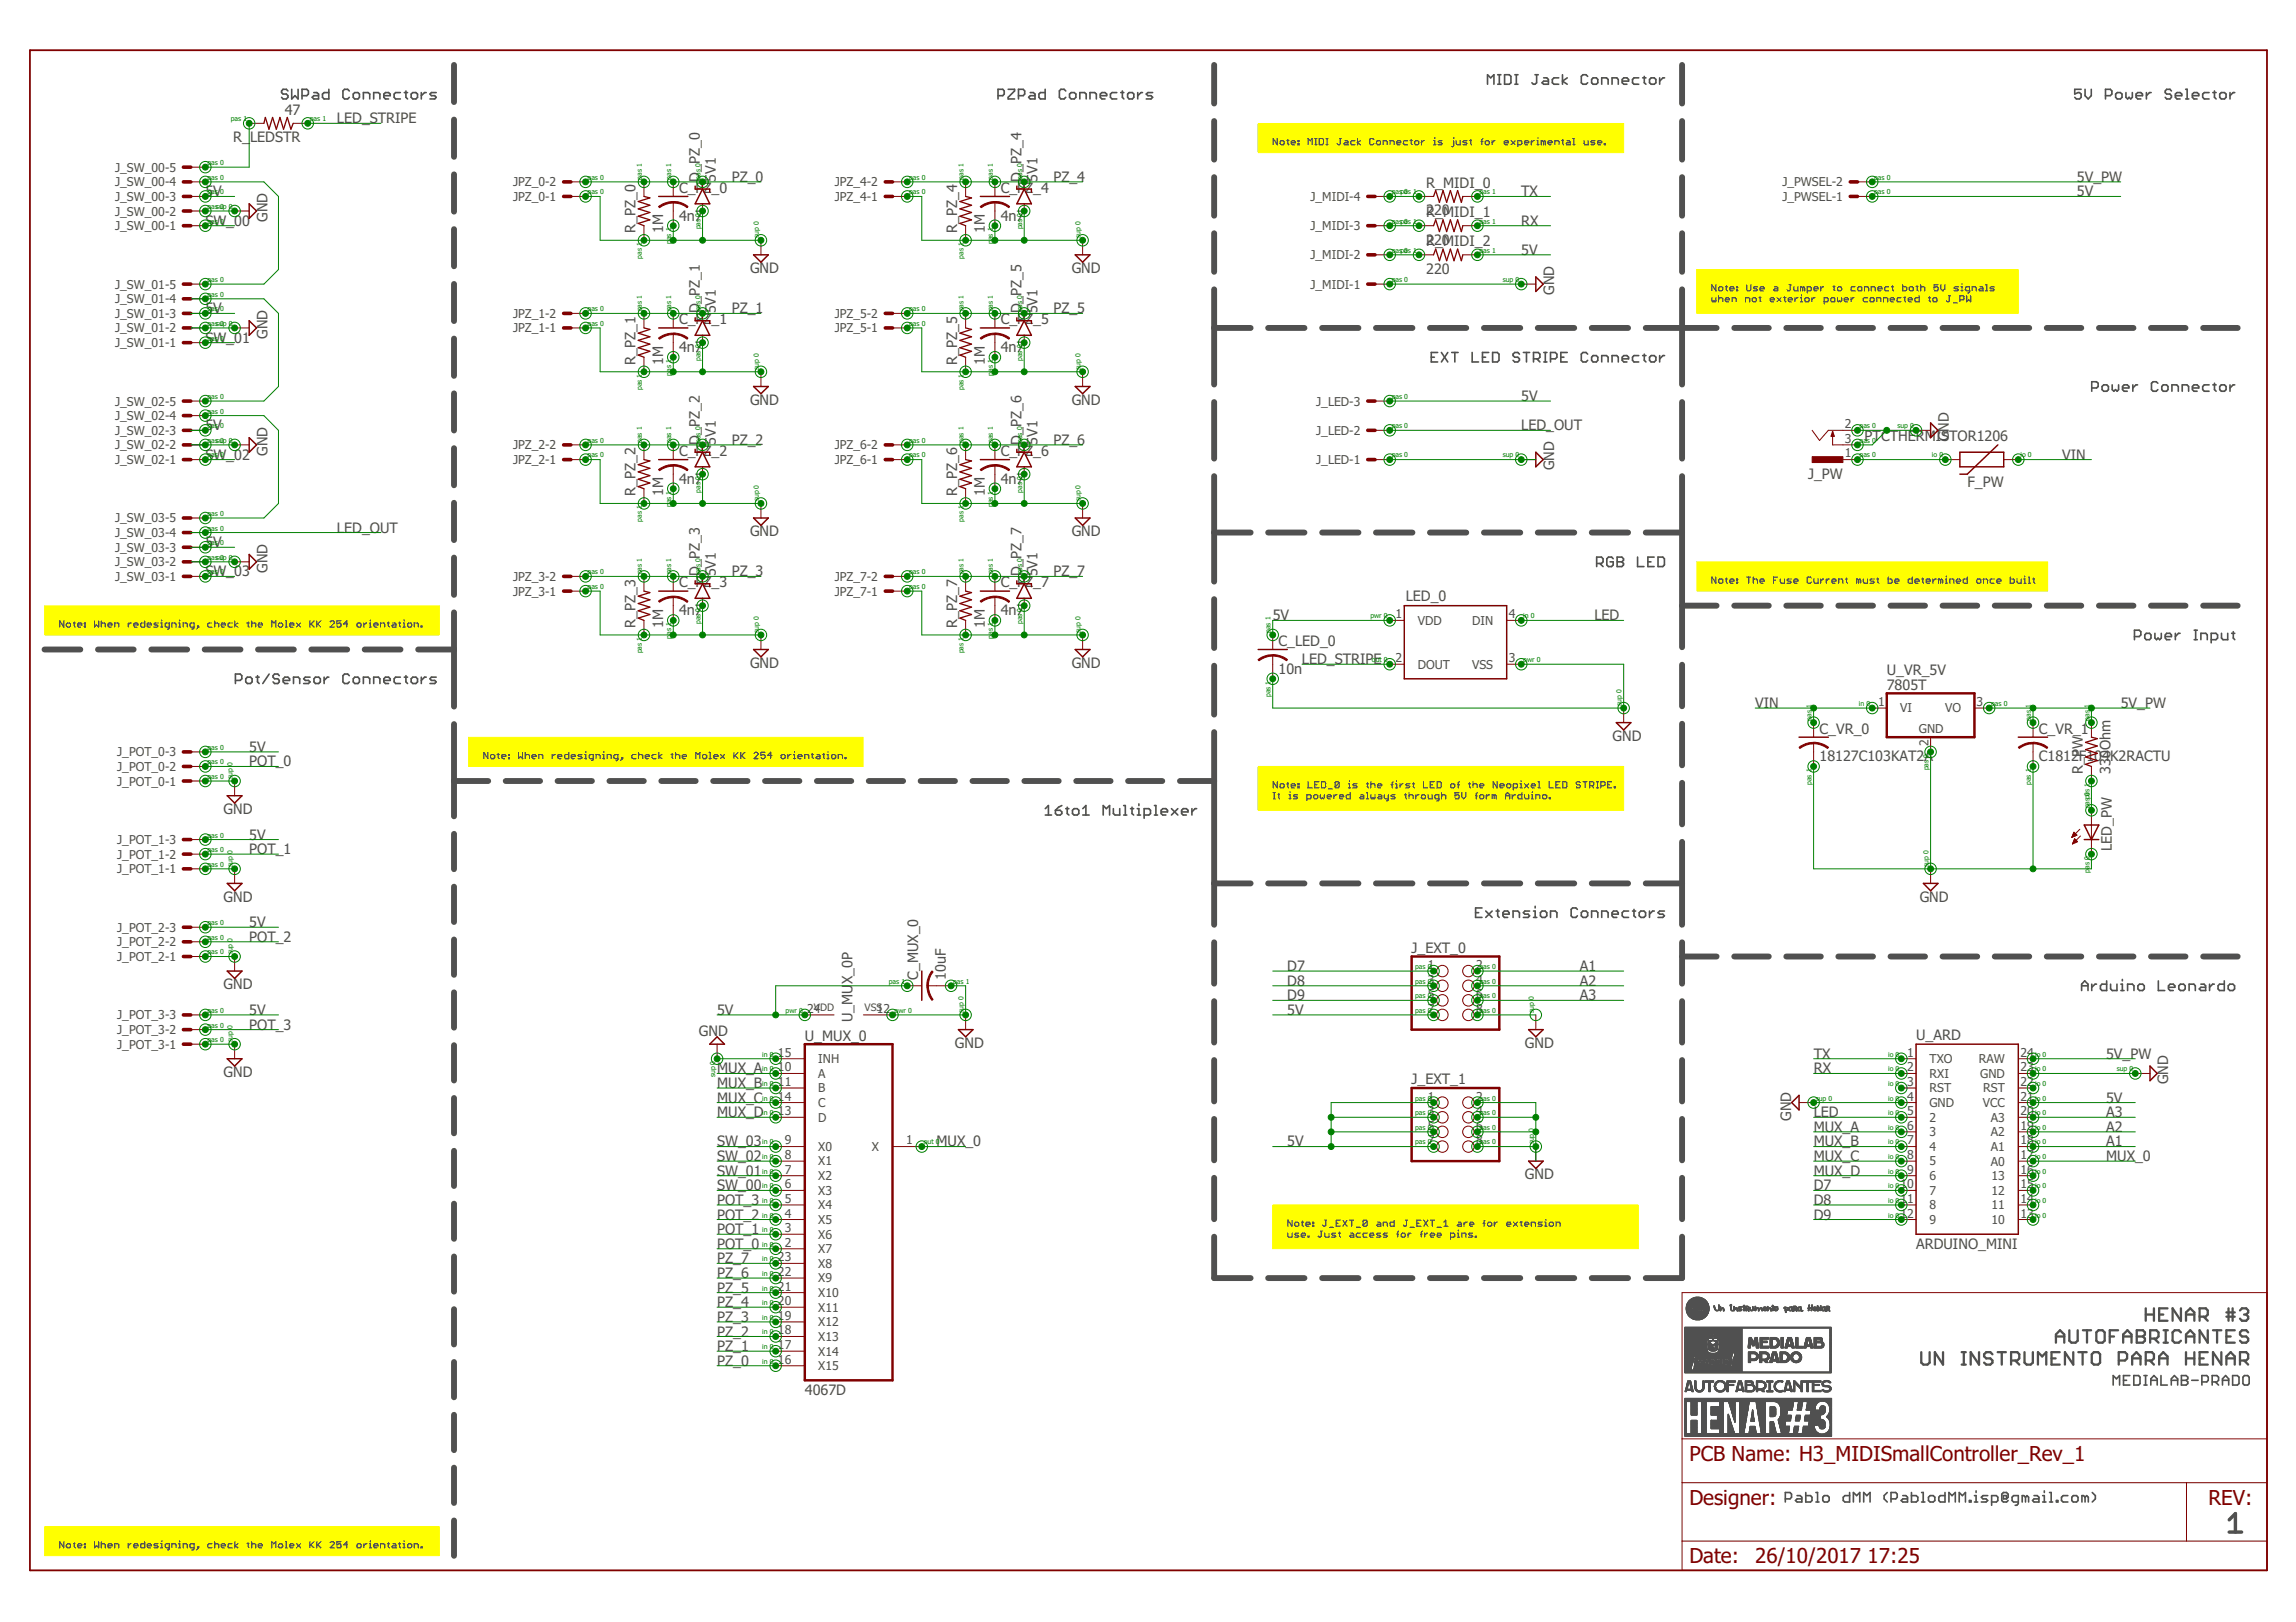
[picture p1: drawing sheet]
<svg xmlns="http://www.w3.org/2000/svg" width="297mm" height="210mm" viewBox="0 0 297 210" stroke-linecap="round" stroke-linejoin="round" font-family="sans-serif">
<defs><g id="words">
<g font-size="2.7" fill="#800000">
<text x="218.6" y="189">PCB Name: H3_MIDISmallController_Rev_1</text>
<text x="218.6" y="194.7">Designer:</text>
<text x="285.7" y="194.7">REV:</text>
<text x="218.6" y="202.3">Date:</text>
<text x="227.1" y="202.3">26/10/2017</text>
<text x="241.6" y="202.3">17:25</text>
</g>
<g font-size="1.9" fill="#505050">
<text x="36.8" y="14.8">47</text>
<text x="43.6" y="16">LED_STRIPE</text>
<text x="30.2" y="18.4">R_</text>
<text x="32.3" y="18.4">LEDSTR</text>
<text x="90.5" y="23.5" transform="rotate(-90 90.5 23.5)">D_PZ_0</text>
<text x="92.6" y="23.5" transform="rotate(-90 92.6 23.5)">5V1</text>
<text x="94.7" y="23.5">PZ_0</text>
<text x="132.1" y="23.5" transform="rotate(-90 132.1 23.5)">D_PZ_4</text>
<text x="134.2" y="23.5" transform="rotate(-90 134.2 23.5)">5V1</text>
<text x="136.3" y="23.5">PZ_4</text>
<text x="268.7" y="23.5">5V_PW</text>
<text x="26.6" y="25.4">5V</text>
<text x="26.6" y="29.2">SW_00</text>
<text x="34.6" y="28.7" transform="rotate(-90 34.6 28.7)">GND</text>
<text x="87.9" y="28.5">4n7</text>
<text x="87.9" y="24.9">C_PZ_0</text>
<text x="129.5" y="28.5">4n7</text>
<text x="129.5" y="24.9">C_PZ_4</text>
<text x="184.5" y="27.9">220</text>
<text x="184.5" y="28.1">R_MIDI_1</text>
<text x="184.5" y="24.3">R_MIDI_0</text>
<text x="196.8" y="25.4">TX</text>
<text x="196.8" y="29.2">RX</text>
<text x="268.7" y="25.4">5V</text>
<text x="82.2" y="30.2" transform="rotate(-90 82.2 30.2)">R_PZ_0</text>
<text x="85.8" y="30.2" transform="rotate(-90 85.8 30.2)">1M</text>
<text x="97" y="35.4">GND</text>
<text x="123.8" y="30.2" transform="rotate(-90 123.8 30.2)">R_PZ_4</text>
<text x="127.4" y="30.2" transform="rotate(-90 127.4 30.2)">1M</text>
<text x="138.6" y="35.4">GND</text>
<text x="184.5" y="31.7">220</text>
<text x="184.5" y="35.4">220</text>
<text x="184.5" y="31.9">R_MIDI_2</text>
<text x="196.8" y="33">5V</text>
<text x="26.6" y="40.6">5V</text>
<text x="87.9" y="42">C_PZ_1</text>
<text x="90.5" y="40.6" transform="rotate(-90 90.5 40.6)">D_PZ_1</text>
<text x="92.6" y="40.6" transform="rotate(-90 92.6 40.6)">5V1</text>
<text x="94.7" y="40.6">PZ_1</text>
<text x="129.5" y="42">C_PZ_5</text>
<text x="132.1" y="40.6" transform="rotate(-90 132.1 40.6)">D_PZ_5</text>
<text x="134.2" y="40.6" transform="rotate(-90 134.2 40.6)">5V1</text>
<text x="136.3" y="40.6">PZ_5</text>
<text x="201.1" y="38.2" transform="rotate(-90 201.1 38.2)">GND</text>
<text x="26.6" y="44.3">SW_01</text>
<text x="34.6" y="43.9" transform="rotate(-90 34.6 43.9)">GND</text>
<text x="82.2" y="47.2" transform="rotate(-90 82.2 47.2)">R_PZ_1</text>
<text x="85.8" y="47.2" transform="rotate(-90 85.8 47.2)">1M</text>
<text x="87.9" y="45.6">4n7</text>
<text x="123.8" y="47.2" transform="rotate(-90 123.8 47.2)">R_PZ_5</text>
<text x="127.4" y="47.2" transform="rotate(-90 127.4 47.2)">1M</text>
<text x="129.5" y="45.6">4n7</text>
<text x="97" y="52.4">GND</text>
<text x="138.6" y="52.4">GND</text>
<text x="196.8" y="51.9">5V</text>
<text x="26.6" y="55.7">5V</text>
<text x="26.6" y="59.5">SW_02</text>
<text x="34.6" y="59" transform="rotate(-90 34.6 59)">GND</text>
<text x="87.9" y="59">C_PZ_2</text>
<text x="90.5" y="57.6" transform="rotate(-90 90.5 57.6)">D_PZ_2</text>
<text x="92.6" y="57.6" transform="rotate(-90 92.6 57.6)">5V1</text>
<text x="94.7" y="57.6">PZ_2</text>
<text x="129.5" y="59">C_PZ_6</text>
<text x="132.1" y="57.6" transform="rotate(-90 132.1 57.6)">D_PZ_6</text>
<text x="134.2" y="57.6" transform="rotate(-90 134.2 57.6)">5V1</text>
<text x="136.3" y="57.6">PZ_6</text>
<text x="196.8" y="55.7">LED_OUT</text>
<text x="241.2" y="57">PTCTHERMISTOR1206</text>
<text x="252.1" y="57.1" transform="rotate(-90 252.1 57.1)">GND</text>
<text x="266.8" y="59.5">VIN</text>
<text x="82.2" y="64.2" transform="rotate(-90 82.2 64.2)">R_PZ_2</text>
<text x="85.8" y="64.2" transform="rotate(-90 85.8 64.2)">1M</text>
<text x="87.9" y="62.6">4n7</text>
<text x="123.8" y="64.2" transform="rotate(-90 123.8 64.2)">R_PZ_6</text>
<text x="127.4" y="64.2" transform="rotate(-90 127.4 64.2)">1M</text>
<text x="129.5" y="62.6">4n7</text>
<text x="201.1" y="60.9" transform="rotate(-90 201.1 60.9)">GND</text>
<text x="233.9" y="61.9">J_PW</text>
<text x="254.5" y="63.1">F_PW</text>
<text x="26.6" y="70.8">5V</text>
<text x="43.6" y="68.9">LED_OUT</text>
<text x="97" y="69.4">GND</text>
<text x="138.6" y="69.4">GND</text>
<text x="26.6" y="74.6">SW_03</text>
<text x="34.6" y="74.1" transform="rotate(-90 34.6 74.1)">GND</text>
<text x="87.9" y="76">C_PZ_3</text>
<text x="90.5" y="74.6" transform="rotate(-90 90.5 74.6)">D_PZ_3</text>
<text x="92.6" y="74.6" transform="rotate(-90 92.6 74.6)">5V1</text>
<text x="94.7" y="74.6">PZ_3</text>
<text x="129.5" y="76">C_PZ_7</text>
<text x="132.1" y="74.6" transform="rotate(-90 132.1 74.6)">D_PZ_7</text>
<text x="134.2" y="74.6" transform="rotate(-90 134.2 74.6)">5V1</text>
<text x="136.3" y="74.6">PZ_7</text>
<text x="181.9" y="77.8">LED_0</text>
<text x="82.2" y="81.2" transform="rotate(-90 82.2 81.2)">R_PZ_3</text>
<text x="85.8" y="81.2" transform="rotate(-90 85.8 81.2)">1M</text>
<text x="87.9" y="79.6">4n7</text>
<text x="123.8" y="81.2" transform="rotate(-90 123.8 81.2)">R_PZ_7</text>
<text x="127.4" y="81.2" transform="rotate(-90 127.4 81.2)">1M</text>
<text x="129.5" y="79.6">4n7</text>
<text x="164.7" y="80.3">5V</text>
<text x="165.4" y="83.6">C_LED_0</text>
<text x="206.3" y="80.3">LED</text>
<text x="97" y="86.4">GND</text>
<text x="138.6" y="86.4">GND</text>
<text x="165.4" y="87.2">10n</text>
<text x="168.4" y="85.9">LED_STRIPE</text>
<text x="244.1" y="89.3">7805T</text>
<text x="244.1" y="87.4">U_VR_5V</text>
<text x="208.6" y="95.9">GND</text>
<text x="227.1" y="91.6">VIN</text>
<text x="235.4" y="94.9">C_VR_0</text>
<text x="263.8" y="94.9">C_VR_1</text>
<text x="274.4" y="91.6">5V_PW</text>
<text x="32.2" y="97.3">5V</text>
<text x="32.2" y="99.2">POT_0</text>
<text x="235.4" y="98.5">18127C103KAT2A</text>
<text x="263.8" y="98.5">C1812F104K2RACTU</text>
<text x="269.5" y="100.1" transform="rotate(-90 269.5 100.1)">R_PW</text>
<text x="273" y="100.1" transform="rotate(-90 273 100.1)">330Ohm</text>
<text x="28.9" y="105.3">GND</text>
<text x="32.2" y="108.6">5V</text>
<text x="32.2" y="110.5">POT_1</text>
<text x="273.2" y="110.2" transform="rotate(-90 273.2 110.2)">LED_PW</text>
<text x="28.9" y="116.7">GND</text>
<text x="32.2" y="120">5V</text>
<text x="248.4" y="116.7">GND</text>
<text x="32.2" y="121.9">POT_2</text>
<text x="166.5" y="125.7">D7</text>
<text x="182.6" y="123.3">J_EXT_0</text>
<text x="204.4" y="125.7">A1</text>
<text x="28.9" y="128">GND</text>
<text x="32.2" y="131.3">5V</text>
<text x="92.8" y="131.3">5V</text>
<text x="110.3" y="127.4" transform="rotate(-90 110.3 127.4)">X_0P</text>
<text x="118.8" y="126.8" transform="rotate(-90 118.8 126.8)">C_MUX_0</text>
<text x="122.4" y="126.8" transform="rotate(-90 122.4 126.8)">10uF</text>
<text x="166.5" y="131.3">5V</text>
<text x="166.5" y="127.6">D8</text>
<text x="166.5" y="129.5">D9</text>
<text x="204.4" y="127.6">A2</text>
<text x="204.4" y="129.5">A3</text>
<text x="32.2" y="133.2">POT_3</text>
<text x="90.4" y="134.1">GND</text>
<text x="104.1" y="134.7">U_MUX_0</text>
<text x="110.3" y="132.3" transform="rotate(-90 110.3 132.3)">U_MU</text>
<text x="123.5" y="135.6">GND</text>
<text x="197.3" y="135.6">GND</text>
<text x="234.6" y="137">TX</text>
<text x="247.9" y="134.6">U_ARD</text>
<text x="272.5" y="137">5V_PW</text>
<text x="28.9" y="139.4">GND</text>
<text x="92.8" y="138.9">MUX_A</text>
<text x="92.8" y="140.8">MUX_B</text>
<text x="92.8" y="142.7">MUX_C</text>
<text x="182.6" y="140.3">J_EXT_1</text>
<text x="234.6" y="138.9">RX</text>
<text x="272.5" y="142.7">5V</text>
<text x="280.5" y="140.3" transform="rotate(-90 280.5 140.3)">GND</text>
<text x="92.8" y="144.6">MUX_D</text>
<text x="92.8" y="148.4">SW_03</text>
<text x="121.1" y="148.4">MUX_0</text>
<text x="166.5" y="148.4">5V</text>
<text x="231.7" y="145" transform="rotate(-90 231.7 145)">GND</text>
<text x="234.6" y="146.5">MUX_A</text>
<text x="234.6" y="148.4">MUX_B</text>
<text x="234.6" y="144.6">LED</text>
<text x="272.5" y="146.5">A2</text>
<text x="272.5" y="144.6">A3</text>
<text x="272.5" y="148.4">A1</text>
<text x="92.8" y="154">SW_00</text>
<text x="92.8" y="152.2">SW_01</text>
<text x="92.8" y="150.3">SW_02</text>
<text x="92.8" y="155.9">POT_3</text>
<text x="197.3" y="152.6">GND</text>
<text x="234.6" y="150.3">MUX_C</text>
<text x="234.6" y="152.2">MUX_D</text>
<text x="234.6" y="154">D7</text>
<text x="234.6" y="155.9">D8</text>
<text x="272.5" y="150.3">MUX_0</text>
<text x="92.8" y="161.6">POT_0</text>
<text x="92.8" y="159.7">POT_1</text>
<text x="92.8" y="157.8">POT_2</text>
<text x="234.6" y="157.8">D9</text>
<text x="247.9" y="161.6">ARDUINO_MINI</text>
<text x="92.8" y="165.4">PZ_6</text>
<text x="92.8" y="163.5">PZ_7</text>
<text x="92.8" y="167.3">PZ_5</text>
<text x="92.8" y="169.2">PZ_4</text>
<text x="92.8" y="171.1">PZ_3</text>
<text x="92.8" y="173">PZ_2</text>
<text x="92.8" y="176.7">PZ_0</text>
<text x="92.8" y="174.8">PZ_1</text>
<text x="104.1" y="180.5">4067D</text>
</g>
<g font-size="1.6" fill="#505050">
<text x="14.9" y="22.2">J_SW_00-5</text>
<text x="14.9" y="29.8">J_SW_00-1</text>
<text x="14.9" y="27.9">J_SW_00-2</text>
<text x="14.9" y="26">J_SW_00-3</text>
<text x="14.9" y="24.1">J_SW_00-4</text>
<text x="66.4" y="26">JPZ_0-1</text>
<text x="66.4" y="24.1">JPZ_0-2</text>
<text x="108" y="26">JPZ_4-1</text>
<text x="108" y="24.1">JPZ_4-2</text>
<text x="169.5" y="29.8">J_MIDI-3</text>
<text x="169.5" y="26">J_MIDI-4</text>
<text x="230.6" y="26">J_PWSEL-1</text>
<text x="230.6" y="24.1">J_PWSEL-2</text>
<text x="169.5" y="33.6">J_MIDI-2</text>
<text x="14.9" y="41.1">J_SW_01-3</text>
<text x="14.9" y="39.2">J_SW_01-4</text>
<text x="14.9" y="37.3">J_SW_01-5</text>
<text x="66.4" y="41.1">JPZ_1-2</text>
<text x="108" y="41.1">JPZ_5-2</text>
<text x="169.5" y="37.3">J_MIDI-1</text>
<text x="14.9" y="44.9">J_SW_01-1</text>
<text x="14.9" y="43">J_SW_01-2</text>
<text x="66.4" y="43">JPZ_1-1</text>
<text x="108" y="43">JPZ_5-1</text>
<text x="14.9" y="52.5">J_SW_02-5</text>
<text x="170.3" y="52.5">J_LED-3</text>
<text x="14.9" y="58.2">J_SW_02-2</text>
<text x="14.9" y="56.3">J_SW_02-3</text>
<text x="14.9" y="54.4">J_SW_02-4</text>
<text x="66.4" y="58.2">JPZ_2-2</text>
<text x="108" y="58.2">JPZ_6-2</text>
<text x="170.3" y="56.3">J_LED-2</text>
<text x="238.7" y="59.2">1</text>
<text x="238.7" y="55.4">2</text>
<text x="238.7" y="57.3">3</text>
<text x="14.9" y="60">J_SW_02-1</text>
<text x="66.4" y="60">JPZ_2-1</text>
<text x="108" y="60">JPZ_6-1</text>
<text x="170.3" y="60">J_LED-1</text>
<text x="14.9" y="71.4">J_SW_03-3</text>
<text x="14.9" y="69.5">J_SW_03-4</text>
<text x="14.9" y="67.6">J_SW_03-5</text>
<text x="14.9" y="75.2">J_SW_03-1</text>
<text x="14.9" y="73.3">J_SW_03-2</text>
<text x="66.4" y="77.1">JPZ_3-1</text>
<text x="66.4" y="75.2">JPZ_3-2</text>
<text x="108" y="77.1">JPZ_7-1</text>
<text x="108" y="75.2">JPZ_7-2</text>
<text x="180.5" y="80">1</text>
<text x="183.4" y="80.8">VDD</text>
<text x="190.4" y="80.9">DIN</text>
<text x="195.2" y="80">4</text>
<text x="180.5" y="85.7">2</text>
<text x="183.4" y="86.5">DOUT</text>
<text x="190.4" y="86.5">VSS</text>
<text x="195.2" y="85.7">3</text>
<text x="243" y="91.4">1</text>
<text x="245.8" y="92.2">VI</text>
<text x="248.3" y="94.8">GND</text>
<text x="251.6" y="92.2">VO</text>
<text x="255.7" y="91.4">3</text>
<text x="15.2" y="101.7">J_POT_0-1</text>
<text x="15.2" y="99.8">J_POT_0-2</text>
<text x="15.2" y="97.9">J_POT_0-3</text>
<text x="249.5" y="96.5" transform="rotate(-90 249.5 96.5)">2</text>
<text x="15.2" y="113">J_POT_1-1</text>
<text x="15.2" y="111.1">J_POT_1-2</text>
<text x="15.2" y="109.2">J_POT_1-3</text>
<text x="15.2" y="124.4">J_POT_2-1</text>
<text x="15.2" y="122.5">J_POT_2-2</text>
<text x="15.2" y="120.6">J_POT_2-3</text>
<text x="184.7" y="125.4">1</text>
<text x="191" y="125.4">2</text>
<text x="15.2" y="131.9">J_POT_3-3</text>
<text x="104.4" y="131.1">24</text>
<text x="113.4" y="131.1">12</text>
<text x="184.7" y="127.3">3</text>
<text x="184.7" y="129.2">5</text>
<text x="184.7" y="131.1">7</text>
<text x="191" y="127.3">4</text>
<text x="191" y="129.2">6</text>
<text x="191" y="131.1">8</text>
<text x="15.2" y="135.7">J_POT_3-1</text>
<text x="15.2" y="133.8">J_POT_3-2</text>
<text x="100.6" y="136.8">15</text>
<text x="105.9" y="137.6">INH</text>
<text x="246.7" y="136.8">1</text>
<text x="249.6" y="137.6">TXO</text>
<text x="256" y="137.6">RAW</text>
<text x="261.4" y="136.8">24</text>
<text x="100.6" y="138.6">10</text>
<text x="100.6" y="140.5">11</text>
<text x="100.6" y="142.4">14</text>
<text x="105.9" y="139.5">A</text>
<text x="105.9" y="141.4">B</text>
<text x="105.9" y="143.3">C</text>
<text x="184.7" y="142.4">1</text>
<text x="191" y="142.4">2</text>
<text x="246.7" y="142.4">4</text>
<text x="246.7" y="140.5">3</text>
<text x="246.7" y="138.6">2</text>
<text x="249.6" y="143.3">GND</text>
<text x="249.6" y="141.4">RST</text>
<text x="249.6" y="139.5">RXI</text>
<text x="256.2" y="139.5">GND</text>
<text x="256.5" y="143.3">VCC</text>
<text x="256.6" y="141.4">RST</text>
<text x="261.4" y="138.6">23</text>
<text x="261.4" y="140.5">22</text>
<text x="261.4" y="142.4">21</text>
<text x="100.6" y="144.3">13</text>
<text x="101.5" y="148.1">9</text>
<text x="101.5" y="150">8</text>
<text x="105.9" y="145.2">D</text>
<text x="105.9" y="148.9">X0</text>
<text x="112.8" y="148.9">X</text>
<text x="117.2" y="148.1">1</text>
<text x="184.7" y="144.3">3</text>
<text x="184.7" y="146.2">5</text>
<text x="184.7" y="148.1">7</text>
<text x="191" y="144.3">4</text>
<text x="191" y="146.2">6</text>
<text x="191" y="148.1">8</text>
<text x="246.7" y="144.3">5</text>
<text x="246.7" y="146.2">6</text>
<text x="246.7" y="148.1">7</text>
<text x="246.7" y="150">8</text>
<text x="249.6" y="145.2">2</text>
<text x="249.6" y="147">3</text>
<text x="249.6" y="148.9">4</text>
<text x="257.6" y="148.9">A1</text>
<text x="257.6" y="147.1">A2</text>
<text x="257.6" y="145.2">A3</text>
<text x="261.4" y="150">17</text>
<text x="261.4" y="148.1">18</text>
<text x="261.4" y="146.2">19</text>
<text x="261.4" y="144.3">20</text>
<text x="101.5" y="151.9">7</text>
<text x="101.5" y="153.8">6</text>
<text x="101.5" y="155.7">5</text>
<text x="105.9" y="150.8">X1</text>
<text x="105.9" y="152.7">X2</text>
<text x="105.9" y="154.6">X3</text>
<text x="245.9" y="153.8">10</text>
<text x="245.9" y="155.7">11</text>
<text x="246.7" y="151.9">9</text>
<text x="249.6" y="150.8">5</text>
<text x="249.6" y="152.7">6</text>
<text x="249.6" y="154.6">7</text>
<text x="257.6" y="150.8">A0</text>
<text x="257.6" y="154.6">12</text>
<text x="257.6" y="152.7">13</text>
<text x="261.4" y="155.7">14</text>
<text x="261.4" y="153.8">15</text>
<text x="261.4" y="151.9">16</text>
<text x="101.5" y="157.6">4</text>
<text x="101.5" y="159.5">3</text>
<text x="101.5" y="161.3">2</text>
<text x="105.9" y="156.5">X4</text>
<text x="105.9" y="158.4">X5</text>
<text x="105.9" y="160.3">X6</text>
<text x="245.9" y="157.6">12</text>
<text x="249.6" y="156.5">8</text>
<text x="249.6" y="158.4">9</text>
<text x="257.6" y="158.4">10</text>
<text x="257.6" y="156.5">11</text>
<text x="261.4" y="157.6">13</text>
<text x="100.6" y="163.2">23</text>
<text x="100.6" y="165.1">22</text>
<text x="100.6" y="167">21</text>
<text x="105.9" y="162.2">X7</text>
<text x="105.9" y="164.1">X8</text>
<text x="105.9" y="166">X9</text>
<text x="105.9" y="167.9">X10</text>
<text x="100.6" y="168.9">20</text>
<text x="100.6" y="170.8">19</text>
<text x="100.6" y="172.7">18</text>
<text x="105.9" y="169.7">X11</text>
<text x="105.9" y="171.6">X12</text>
<text x="105.9" y="173.5">X13</text>
<text x="100.6" y="174.6">17</text>
<text x="100.6" y="176.5">16</text>
<text x="105.9" y="175.4">X14</text>
<text x="105.9" y="177.3">X15</text>
</g>
<g font-size="1.3" fill="#505050">
<text x="105.3" y="130.9">VDD</text>
<text x="111.9" y="130.9">VSS</text>
</g>
<g font-size=".9" fill="#008000">
<text x="29.9" y="15.7">pas 1</text>
<text x="40.1" y="15.7">pas 1</text>
<text x="26.8" y="23.3">pas 0</text>
<text x="26.8" y="21.4">pas 0</text>
<text x="76" y="23.3">pas 0</text>
<text x="83.1" y="23.3" transform="rotate(-90 83.1 23.3)">pas 1</text>
<text x="86.8" y="23.3" transform="rotate(-90 86.8 23.3)">pas 1</text>
<text x="90.6" y="23.3" transform="rotate(-90 90.6 23.3)">pas 0</text>
<text x="117.6" y="23.3">pas 0</text>
<text x="124.7" y="23.3" transform="rotate(-90 124.7 23.3)">pas 1</text>
<text x="128.4" y="23.3" transform="rotate(-90 128.4 23.3)">pas 1</text>
<text x="132.2" y="23.3" transform="rotate(-90 132.2 23.3)">pas 0</text>
<text x="242.5" y="23.3">pas 0</text>
<text x="26.8" y="28.9">pas 0</text>
<text x="26.8" y="27">passu0p 0</text>
<text x="26.8" y="25.2">pas 0</text>
<text x="76" y="25.2">pas 0</text>
<text x="90.6" y="29.7" transform="rotate(-90 90.6 29.7)">pas 0</text>
<text x="117.6" y="25.2">pas 0</text>
<text x="132.2" y="29.7" transform="rotate(-90 132.2 29.7)">pas 0</text>
<text x="180" y="28.9">paspas 1</text>
<text x="180" y="25.2">paspas 1</text>
<text x="181.7" y="28.9">0</text>
<text x="181.7" y="25.2">0</text>
<text x="191.4" y="28.9">pas 1</text>
<text x="191.4" y="25.2">pas 1</text>
<text x="242.5" y="25.2">pas 0</text>
<text x="83.1" y="33.5" transform="rotate(-90 83.1 33.5)">pas 1</text>
<text x="86.8" y="31.6" transform="rotate(-90 86.8 31.6)">pas 1</text>
<text x="98.2" y="30.8" transform="rotate(-90 98.2 30.8)">sup 0</text>
<text x="124.7" y="33.5" transform="rotate(-90 124.7 33.5)">pas 1</text>
<text x="128.4" y="31.6" transform="rotate(-90 128.4 31.6)">pas 1</text>
<text x="139.8" y="30.8" transform="rotate(-90 139.8 30.8)">sup 0</text>
<text x="180" y="32.7">paspas 1</text>
<text x="181.7" y="32.7">0</text>
<text x="191.4" y="32.7">pas 1</text>
<text x="26.8" y="40.3">pas 0</text>
<text x="26.8" y="38.4">pas 0</text>
<text x="26.8" y="36.5">pas 0</text>
<text x="76" y="40.3">pas 0</text>
<text x="83.1" y="40.3" transform="rotate(-90 83.1 40.3)">pas 1</text>
<text x="86.8" y="40.3" transform="rotate(-90 86.8 40.3)">pas 1</text>
<text x="90.6" y="40.3" transform="rotate(-90 90.6 40.3)">pas 0</text>
<text x="117.6" y="40.3">pas 0</text>
<text x="124.7" y="40.3" transform="rotate(-90 124.7 40.3)">pas 1</text>
<text x="128.4" y="40.3" transform="rotate(-90 128.4 40.3)">pas 1</text>
<text x="132.2" y="40.3" transform="rotate(-90 132.2 40.3)">pas 0</text>
<text x="180" y="36.5">pas 0</text>
<text x="194.4" y="36.5">sup 0</text>
<text x="26.8" y="44.1">pas 0</text>
<text x="26.8" y="42.2">passu0p 0</text>
<text x="76" y="42.2">pas 0</text>
<text x="90.6" y="46.7" transform="rotate(-90 90.6 46.7)">pas 0</text>
<text x="98.2" y="47.9" transform="rotate(-90 98.2 47.9)">sup 0</text>
<text x="117.6" y="42.2">pas 0</text>
<text x="132.2" y="46.7" transform="rotate(-90 132.2 46.7)">pas 0</text>
<text x="139.8" y="47.9" transform="rotate(-90 139.8 47.9)">sup 0</text>
<text x="26.8" y="53.5">pas 0</text>
<text x="26.8" y="51.6">pas 0</text>
<text x="83.1" y="50.5" transform="rotate(-90 83.1 50.5)">pas 1</text>
<text x="86.8" y="48.6" transform="rotate(-90 86.8 48.6)">pas 1</text>
<text x="124.7" y="50.5" transform="rotate(-90 124.7 50.5)">pas 1</text>
<text x="128.4" y="48.6" transform="rotate(-90 128.4 48.6)">pas 1</text>
<text x="180" y="51.6">pas 0</text>
<text x="26.8" y="59.2">pas 0</text>
<text x="26.8" y="57.3">passu0p 0</text>
<text x="26.8" y="55.4">pas 0</text>
<text x="76" y="59.2">pas 0</text>
<text x="76" y="57.3">pas 0</text>
<text x="83.1" y="57.3" transform="rotate(-90 83.1 57.3)">pas 1</text>
<text x="86.8" y="57.3" transform="rotate(-90 86.8 57.3)">pas 1</text>
<text x="90.6" y="57.3" transform="rotate(-90 90.6 57.3)">pas 0</text>
<text x="117.6" y="59.2">pas 0</text>
<text x="117.6" y="57.3">pas 0</text>
<text x="124.7" y="57.3" transform="rotate(-90 124.7 57.3)">pas 1</text>
<text x="128.4" y="57.3" transform="rotate(-90 128.4 57.3)">pas 1</text>
<text x="132.2" y="57.3" transform="rotate(-90 132.2 57.3)">pas 0</text>
<text x="180" y="59.2">pas 0</text>
<text x="180" y="55.4">pas 0</text>
<text x="194.4" y="59.2">sup 0</text>
<text x="240.6" y="59.2">pas 0</text>
<text x="240.6" y="55.4">pas 0</text>
<text x="240.6" y="57.3">pas 0</text>
<text x="245.5" y="55.4">sup 0</text>
<text x="249.9" y="59.2">io 0</text>
<text x="261.4" y="59.2">io 0</text>
<text x="86.8" y="65.6" transform="rotate(-90 86.8 65.6)">p</text>
<text x="86.8" y="65.1" transform="rotate(-90 86.8 65.1)">as 1</text>
<text x="90.6" y="63.7" transform="rotate(-90 90.6 63.7)">pas 0</text>
<text x="98.2" y="64.9" transform="rotate(-90 98.2 64.9)">sup 0</text>
<text x="128.4" y="65.6" transform="rotate(-90 128.4 65.6)">p</text>
<text x="128.4" y="65.1" transform="rotate(-90 128.4 65.1)">as 1</text>
<text x="132.2" y="63.7" transform="rotate(-90 132.2 63.7)">pas 0</text>
<text x="139.8" y="64.9" transform="rotate(-90 139.8 64.9)">sup 0</text>
<text x="26.8" y="70.6">pas 0</text>
<text x="26.8" y="68.7">pas 0</text>
<text x="26.8" y="66.8">pas 0</text>
<text x="83.1" y="67.5" transform="rotate(-90 83.1 67.5)">pas 1</text>
<text x="124.7" y="67.5" transform="rotate(-90 124.7 67.5)">pas 1</text>
<text x="26.8" y="74.3">pas 0</text>
<text x="26.8" y="72.4">passu0p 0</text>
<text x="76" y="76.2">pas 0</text>
<text x="76" y="74.3">pas 0</text>
<text x="83.1" y="74.3" transform="rotate(-90 83.1 74.3)">pas 1</text>
<text x="86.8" y="74.3" transform="rotate(-90 86.8 74.3)">pas 1</text>
<text x="90.6" y="74.3" transform="rotate(-90 90.6 74.3)">pas 0</text>
<text x="117.6" y="76.2">pas 0</text>
<text x="117.6" y="74.3">pas 0</text>
<text x="124.7" y="74.3" transform="rotate(-90 124.7 74.3)">pas 1</text>
<text x="128.4" y="74.3" transform="rotate(-90 128.4 74.3)">pas 1</text>
<text x="132.2" y="74.3" transform="rotate(-90 132.2 74.3)">pas 0</text>
<text x="86.8" y="82.7" transform="rotate(-90 86.8 82.7)">pas 1</text>
<text x="90.6" y="80.8" transform="rotate(-90 90.6 80.8)">pas 0</text>
<text x="98.2" y="81.9" transform="rotate(-90 98.2 81.9)">sup 0</text>
<text x="128.4" y="82.7" transform="rotate(-90 128.4 82.7)">pas 1</text>
<text x="132.2" y="80.8" transform="rotate(-90 132.2 80.8)">pas 0</text>
<text x="139.8" y="81.9" transform="rotate(-90 139.8 81.9)">sup 0</text>
<text x="164.4" y="81.9" transform="rotate(-90 164.4 81.9)">pas 1</text>
<text x="177.3" y="80">pwr 0</text>
<text x="197.1" y="80">in 0</text>
<text x="83.1" y="84.5" transform="rotate(-90 83.1 84.5)">pas 1</text>
<text x="124.7" y="84.5" transform="rotate(-90 124.7 84.5)">pas 1</text>
<text x="177.5" y="85.7">out 0</text>
<text x="197.1" y="85.7">pwr 0</text>
<text x="164.4" y="90.2" transform="rotate(-90 164.4 90.2)">pas 1</text>
<text x="209.8" y="91.4" transform="rotate(-90 209.8 91.4)">sup 0</text>
<text x="234.4" y="93.3" transform="rotate(-90 234.4 93.3)">pas</text>
<text x="234.4" y="91.6" transform="rotate(-90 234.4 91.6)">1</text>
<text x="240.5" y="91.4">in 0</text>
<text x="257.6" y="91.4">pas 0</text>
<text x="262.7" y="93.3" transform="rotate(-90 262.7 93.3)">pas</text>
<text x="262.7" y="91.6" transform="rotate(-90 262.7 91.6)">1</text>
<text x="270.3" y="93.3" transform="rotate(-90 270.3 93.3)">pas</text>
<text x="270.3" y="91.6" transform="rotate(-90 270.3 91.6)">1</text>
<text x="26.8" y="100.8">pas 0</text>
<text x="26.8" y="98.9">pas 0</text>
<text x="26.8" y="97">pas 0</text>
<text x="30.1" y="100.8" transform="rotate(-90 30.1 100.8)">sup</text>
<text x="30.1" y="99.2" transform="rotate(-90 30.1 99.2)">0</text>
<text x="234.4" y="101.6" transform="rotate(-90 234.4 101.6)">pas 1</text>
<text x="249.5" y="99.7" transform="rotate(-90 249.5 99.7)">pas 0</text>
<text x="262.7" y="101.6" transform="rotate(-90 262.7 101.6)">pas 1</text>
<text x="270.3" y="104.6" transform="rotate(-90 270.3 104.6)">paspas 1</text>
<text x="270.3" y="103" transform="rotate(-90 270.3 103)">0</text>
<text x="26.8" y="112.2">pas 0</text>
<text x="26.8" y="110.3">pas 0</text>
<text x="26.8" y="108.4">pas 0</text>
<text x="30.1" y="112.2" transform="rotate(-90 30.1 112.2)">sup</text>
<text x="30.1" y="110.5" transform="rotate(-90 30.1 110.5)">0</text>
<text x="249.5" y="112.2" transform="rotate(-90 249.5 112.2)">sup 0</text>
<text x="270.3" y="112.9" transform="rotate(-90 270.3 112.9)">p</text>
<text x="270.3" y="112.4" transform="rotate(-90 270.3 112.4)">as 0</text>
<text x="26.8" y="119.7">pas 0</text>
<text x="26.8" y="123.5">pas 0</text>
<text x="26.8" y="121.6">pas 0</text>
<text x="30.1" y="123.5" transform="rotate(-90 30.1 123.5)">sup</text>
<text x="30.1" y="121.9" transform="rotate(-90 30.1 121.9)">0</text>
<text x="183.1" y="125.4">pas 0</text>
<text x="191.4" y="125.4">pas 0</text>
<text x="26.8" y="131.1">pas 0</text>
<text x="101.6" y="131.1">pwr 0</text>
<text x="115" y="127.3">pas 1</text>
<text x="115.7" y="131.1">pwr 0</text>
<text x="123.3" y="127.3">pas 1</text>
<text x="124.7" y="131.1" transform="rotate(-90 124.7 131.1)">sup 0</text>
<text x="183.1" y="127.3">pas 0</text>
<text x="183.1" y="129.2">pas 0</text>
<text x="183.1" y="131.1">pas 0</text>
<text x="191.4" y="127.3">pas 0</text>
<text x="191.4" y="129.2">pas 0</text>
<text x="191.4" y="131.1">pas 0</text>
<text x="198.4" y="131.1" transform="rotate(-90 198.4 131.1)">sup</text>
<text x="198.4" y="129.4" transform="rotate(-90 198.4 129.4)">0</text>
<text x="26.8" y="134.9">pas 0</text>
<text x="26.8" y="133">pas 0</text>
<text x="30.1" y="134.9" transform="rotate(-90 30.1 134.9)">sup</text>
<text x="30.1" y="133.2" transform="rotate(-90 30.1 133.2)">0</text>
<text x="98.6" y="136.8">in 0</text>
<text x="244.3" y="136.8">io 0</text>
<text x="263.3" y="136.8">io 0</text>
<text x="92.5" y="139.4" transform="rotate(-90 92.5 139.4)">sup 0</text>
<text x="98.6" y="138.6">in 0</text>
<text x="98.6" y="140.5">in 0</text>
<text x="98.6" y="142.4">in 0</text>
<text x="183.1" y="142.4">pas 0</text>
<text x="191.4" y="142.4">pas 0</text>
<text x="234.9" y="142.4">sup 0</text>
<text x="244.3" y="142.4">io 0</text>
<text x="244.3" y="140.5">io 0</text>
<text x="244.3" y="138.6">io 0</text>
<text x="263.3" y="138.6">io 0</text>
<text x="263.3" y="140.5">io 0</text>
<text x="263.3" y="142.4">io 0</text>
<text x="273.8" y="138.6">sup 0</text>
<text x="98.6" y="144.3">in 0</text>
<text x="98.6" y="148.1">in 0</text>
<text x="98.6" y="150">in 0</text>
<text x="119.5" y="148.1">out 0</text>
<text x="183.1" y="144.3">pas 0</text>
<text x="183.1" y="146.2">pas 0</text>
<text x="183.1" y="148.1">pas 0</text>
<text x="191.4" y="144.3">pas 0</text>
<text x="191.4" y="146.2">pas 0</text>
<text x="191.4" y="148.1">pas 0</text>
<text x="198.4" y="148.1" transform="rotate(-90 198.4 148.1)">sup</text>
<text x="198.4" y="146.5" transform="rotate(-90 198.4 146.5)">0</text>
<text x="244.3" y="144.3">io 0</text>
<text x="244.3" y="146.2">io 0</text>
<text x="244.3" y="148.1">io 0</text>
<text x="244.3" y="150">io 0</text>
<text x="263.3" y="150">io 0</text>
<text x="263.3" y="148.1">io 0</text>
<text x="263.3" y="146.2">io 0</text>
<text x="263.3" y="144.3">io 0</text>
<text x="98.6" y="151.9">in 0</text>
<text x="98.6" y="153.8">in 0</text>
<text x="98.6" y="155.7">in 0</text>
<text x="244.3" y="151.9">io 0</text>
<text x="244.3" y="153.8">io 0</text>
<text x="244.3" y="155.7">io 0</text>
<text x="263.3" y="155.7">io 0</text>
<text x="263.3" y="153.8">io 0</text>
<text x="263.3" y="151.9">io 0</text>
<text x="98.6" y="157.6">in 0</text>
<text x="98.6" y="159.5">in 0</text>
<text x="98.6" y="161.3">in 0</text>
<text x="244.3" y="157.6">io 0</text>
<text x="263.3" y="157.6">io 0</text>
<text x="98.6" y="163.2">in 0</text>
<text x="98.6" y="165.1">in 0</text>
<text x="98.6" y="167">in 0</text>
<text x="98.6" y="168.9">in 0</text>
<text x="98.6" y="170.8">in 0</text>
<text x="98.6" y="172.7">in 0</text>
<text x="98.6" y="174.6">in 0</text>
<text x="98.6" y="176.5">in 0</text>
</g>
</g></defs>
<g fill="#ff0" stroke="#ff0" stroke-width=".13">
<path d="M162.8 16h47.3v3.7h-47.3z"/>
<path d="M5.8 197.5h51v3.8h-51z"/>
<path d="M219.5 72.7h45.4v3.8h-45.4z"/>
<path d="M5.8 78.4h51v3.8h-51z"/>
<path d="M60.6 95.4h51.1v3.8h-51.1z"/>
<path d="M219.5 34.9h41.6v5.7h-41.6z"/>
<path d="M162.8 99.2h47.3v5.7h-47.3z"/>
<path d="M164.7 155.9h47.2v5.7h-47.2z"/>
</g>
<path d="M3.9 6.5h289.4v196.7h-289.4z" fill="none" stroke="#800000" stroke-width=".23"/>
<g fill="none" stroke="#800000" stroke-width=".13">
<path d="M32.2 16h1.9M37.9 16h1.9M24.7 29.2h1.9M24.7 27.3h1.9M24.7 25.4h1.9M24.7 23.5h1.9M24.7 21.6h1.9M24.7 38.7h1.9M24.7 36.8h1.9M30.4 27.3h1.8M73.9 25.4h1.9M73.9 23.5h1.9"/>
<path d="M83.3 23.5v1.9M83.3 29.2v1.9M87.1 23.5v1.9M87.1 26.2v3M90.9 23.5v1M90.9 26.4v.9M98.4 31.1v1.9M115.5 25.4h1.9M115.5 23.5h1.9M124.9 23.5v1.9M124.9 29.2v1.9M128.7 23.5v1.9"/>
<path d="M128.7 26.2v3M132.5 23.5v1M132.5 26.4v.9M140.1 31.1v1.9M177.9 29.2h1.9M177.9 25.4h1.9M177.9 36.8h1.9M177.9 33h1.9M183.6 29.2h1.9M183.6 25.4h1.9M183.6 33h1.9M189.3 29.2h1.8"/>
<path d="M189.3 25.4h1.8M189.3 33h1.8M196.8 36.8h1.9M240.3 25.4h1.9M240.3 23.5h1.9M24.7 44.3h1.9M24.7 42.4h1.9M24.7 40.6h1.9M24.7 59.5h1.9M24.7 57.6h1.9M24.7 55.7h1.9M24.7 53.8h1.9"/>
<path d="M24.7 51.9h1.9M30.4 42.4h1.8M30.4 57.6h1.8M73.9 42.4h1.9M73.9 40.6h1.9M73.9 59.5h1.9M73.9 57.6h1.9M83.3 40.6v1.8M83.3 46.2v1.9M83.3 57.6v1.9M87.1 40.6v1.8M87.1 43.2v3"/>
<path d="M87.1 57.6v1.9M90.9 40.6v.9M90.9 43.4v.9M90.9 57.6v.9M98.4 48.1v1.9M115.5 42.4h1.9M115.5 40.6h1.9M115.5 59.5h1.9M115.5 57.6h1.9M124.9 40.6v1.8M124.9 46.2v1.9M124.9 57.6v1.9"/>
<path d="M128.7 40.6v1.8M128.7 43.2v3M128.7 57.6v1.9M132.5 40.6v.9M132.5 43.4v.9M132.5 57.6v.9M140.1 48.1v1.9M177.9 59.5h1.9M177.9 55.7h1.9M177.9 51.9h1.9M196.8 59.5h1.9M234.4 55.7l1 1.3 1.1-1.3h3.8"/>
<path d="M237.1 55.9v1.7h3.2M238.4 59.5h1.9M247.9 55.7h1.9M251.7 59.5h1.9M259.2 59.5h1.9M24.7 74.6h1.9M24.7 72.7h1.9M24.7 70.8h1.9M24.7 68.9h1.9M24.7 67h1.9M30.4 72.7h1.8M73.9 74.6h1.9"/>
<path d="M73.9 76.5h1.9M83.3 63.2v2M83.3 74.6v1.9M87.1 60.2v3M87.1 74.6v1.9M87.1 77.3v3M90.9 60.4v1M90.9 74.6v.9M90.9 77.4v1M98.4 65.2v1.8M115.5 74.6h1.9M115.5 76.5h1.9"/>
<path d="M124.9 63.2v2M124.9 74.6v1.9M128.7 60.2v3M128.7 74.6v1.9M128.7 77.3v3M132.5 60.4v1M132.5 74.6v.9M132.5 77.4v1M140.1 65.2v1.8M24.7 99.2h1.9M24.7 97.3h1.9M83.3 80.3v1.9"/>
<path d="M98.4 82.2v1.9M124.9 80.3v1.9M140.1 82.2v1.9M164.7 82.2v1.9M164.7 84.8v3M179.8 80.3h1.9M179.8 86h1.9M194.9 80.3h1.9M194.9 86h1.9M210.1 91.6v1.9M234.6 93.5v1.9M234.6 96.2v3"/>
<path d="M242.2 91.6h1.9M249.8 95.4v1.9M255.4 91.6h1.9M263 93.5v1.9M263 96.2v3M270.6 93.5v1.9M270.6 99.2v1.9M24.7 101.1h1.9M24.7 112.4h1.9M24.7 110.5h1.9M24.7 108.6h1.9M24.7 120h1.9"/>
<path d="M30.4 101.1v1.9M30.4 112.4v1.9M249.8 112.4v1.9M268 108.3h.1M268.1 108.2h.2M268.1 108.2h.4M268.1 108.1h.6M268.2 109.1h.1M268.2 108h.4M268.2 109.1h.3M268.2 107.9h.3M268.2 109h.5"/>
<path d="M268.2 107.8h.2M268.3 108.9h.4M268.3 107.7h.1M268.3 108.8h.4M268.3 108.7h.3M268.4 108.6h.1M268.4 108.5l.4 .4-.7 .3zM268.7 108.1l-.4-.4-.3 .7M268.7 108.1l-.7 .3M269.1 107.3l-1.1 1.1M269.2 108.2l-1.1 1M270.6 104.9v5.6"/>
<path d="M24.7 131.3h1.9M24.7 123.8h1.9M24.7 121.9h1.9M24.7 135.1h1.9M24.7 133.2h1.9M30.4 123.8v1.9M30.4 135.1v1.9M92.8 135.1v1.9M100.4 138.9h3.7M100.4 137h3.7M104.1 131.3h3.8M111.7 131.3h3.8"/>
<path d="M117.4 127.6h1.9M120 127.6h3M124.9 131.3v1.9M185.5 131.3h.4M185.5 127.6h.4M185.5 125.7h.4M185.5 129.5h.4M190.7 131.3h.4M190.7 127.6h.4M190.7 125.7h.4M190.7 129.5h.4M198.7 131.3v1.9"/>
<path d="M246 138.9h1.9M246 137h1.9M261.1 138.9h1.9M261.1 137h1.9M276.2 138.9h2M100.4 140.8h3.7M100.4 142.7h3.7M100.4 144.6h3.7M100.4 148.4h3.7M100.4 150.3h3.7M100.4 152.1h3.7M100.4 154.1h3.7"/>
<path d="M100.4 155.9h3.7M100.4 157.8h3.7M100.4 159.7h3.7M115.5 148.4h3.8M185.5 142.7h.4M185.5 144.6h.4M185.5 148.4h.4M185.5 146.5h.4M190.7 142.7h.4M190.7 144.6h.4M190.7 148.4h.4M190.7 146.5h.4"/>
<path d="M198.7 148.4v1.9M232.7 142.7h1.9M246 140.8h1.9M246 142.7h1.9M246 144.6h1.9M246 148.4h1.9M246 150.3h1.9M246 152.1h1.9M246 154.1h1.9M246 155.9h1.9M246 157.8h1.9M246 146.5h1.9"/>
<path d="M261.1 140.8h1.9M261.1 142.7h1.9M261.1 144.6h1.9M261.1 148.4h1.9M261.1 150.3h1.9M261.1 152.1h1.9M261.1 154.1h1.9M261.1 155.9h1.9M261.1 157.8h1.9M261.1 146.5h1.9M100.4 167.3h3.7M100.4 161.6h3.7"/>
<path d="M100.4 163.5h3.7M100.4 165.4h3.7M100.4 169.2h3.7M100.4 171.1h3.7M100.4 173h3.7M100.4 174.9h3.7M100.4 176.7h3.7M217.6 167.3h75.7v35.9h-75.7zM217.6 191.9h75.7M217.6 199.4h75.7M217.6 186.2h75.7M282.9 191.9v7.5"/>
<circle cx="186.6" cy="127.6" r=".74"/>
<circle cx="186.6" cy="129.5" r=".74"/>
<circle cx="186.6" cy="131.3" r=".74"/>
<circle cx="186.6" cy="125.7" r=".74"/>
<circle cx="190" cy="129.5" r=".74"/>
<circle cx="190" cy="127.6" r=".74"/>
<circle cx="190" cy="131.3" r=".74"/>
<circle cx="190" cy="125.7" r=".74"/>
<circle cx="186.6" cy="144.6" r=".74"/>
<circle cx="186.6" cy="142.7" r=".74"/>
<circle cx="186.6" cy="146.5" r=".74"/>
<circle cx="186.6" cy="148.4" r=".74"/>
<circle cx="190" cy="144.6" r=".74"/>
<circle cx="190" cy="142.7" r=".74"/>
<circle cx="190" cy="146.5" r=".74"/>
<circle cx="190" cy="148.4" r=".74"/>
</g>
<path d="M244.1 89.7h11.3v5.7h-11.3zM104.1 135.1h11.4v43.5h-11.4zM182.6 123.8h11.4v9.4h-11.4zM182.6 140.8h11.4v9.5h-11.4z" fill="none" stroke="#800000" stroke-width=".32"/>
<g fill="none" stroke="#800000" stroke-width=".47">
<path d="M23.7 29.2h1M23.7 27.3h1M23.7 25.4h1M23.7 23.5h1M23.7 21.6h1M23.7 38.7h1M23.7 36.8h1M72.9 25.4h1M72.9 23.5h1M114.5 25.4h1M114.5 23.5h1M177 29.2h.9"/>
<path d="M177 25.4h.9M177 36.8h.9M177 33h.9M239.4 25.4h.9M239.4 23.5h.9M23.7 44.3h1M23.7 42.4h1M23.7 40.6h1M23.7 59.5h1M23.7 57.6h1M23.7 55.7h1M23.7 53.8h1"/>
<path d="M23.7 51.9h1M72.9 42.4h1M72.9 40.6h1M72.9 59.5h1M72.9 57.6h1M114.5 42.4h1M114.5 40.6h1M114.5 59.5h1M114.5 57.6h1M177 59.5h.9M177 55.7h.9M177 51.9h.9"/>
<path d="M23.7 74.6h1M23.7 72.7h1M23.7 70.8h1M23.7 68.9h1M23.7 67h1M72.9 74.6h1M72.9 76.5h1M114.5 74.6h1M114.5 76.5h1M23.7 99.2h1M23.7 97.3h1M23.7 101.1h1"/>
<path d="M23.7 112.4h1M23.7 110.5h1M23.7 108.6h1M23.7 120h1M23.7 123.8h1M23.7 121.9h1M23.7 135.1h1M23.7 133.2h1M23.7 131.3h1"/>
</g>
<g fill="none" stroke="#800000" stroke-width=".19">
<path d="M32.2 26.4l1 .9-1 1zM85.2 25.4h3.8M89.9 24.1v.4h1.9v.3M90.9 24.5l.9 1.9h-1.9zM97.5 33h1.9l-1 .9zM126.8 25.4h3.8M131.6 24.1v.4h1.8v.3M132.5 24.5l.9 1.9h-1.8zM139.1 33h1.9l-.9 .9zM198.7 35.8l.9 1-.9 .9zM32.2 41.5l1 .9-1 1zM32.2 56.6l1 1-1 .9z"/>
<path d="M85.2 42.4h3.8M85.2 59.5h3.8M89.9 41.1v.4h1.9v.4M89.9 58.1v.4h1.9v.4M90.9 41.5l.9 1.9h-1.9zM90.9 58.5l.9 1.9h-1.9zM97.5 50h1.9l-1 .9zM126.8 42.4h3.8M126.8 59.5h3.8M131.6 41.1v.4h1.8v.4M131.6 58.1v.4h1.8v.4M132.5 41.5l.9 1.9h-1.8z"/>
<path d="M132.5 58.5l.9 1.9h-1.8zM139.1 50h1.9l-.9 .9zM198.7 58.5l.9 1-.9 .9zM237.1 55.9l.2 .6h-.4zM249.8 54.7l.9 1-.9 .9zM253.6 58.5h5.6v1.9h-5.6zM258.5 57.6l-4 3.8h-.9M32.2 71.8l1 .9-1 1zM85.2 76.5h3.8M89.9 75.2v.3h1.9v.4M90.9 75.5l.9 1.9h-1.9zM97.5 67h1.9l-1 1z"/>
<path d="M126.8 76.5h3.8M131.6 75.2v.3h1.8v.4M132.5 75.5l.9 1.9h-1.8zM139.1 67h1.9l-.9 1zM181.7 78.4h13.2v9.4h-13.2zM97.5 84.1h1.9l-1 .9zM139.1 84.1h1.9l-.9 .9zM162.8 84.1h3.7M209.1 93.5h1.9l-.9 1zM232.7 95.4h3.8M261.1 95.4h3.8M29.4 103h1.9l-.9 .9z"/>
<path d="M29.4 114.3h1.9l-.9 1zM248.8 114.3h1.9l-.9 1zM269.6 106.8h1.9l-.9 1.8zM269.6 108.6h1.9M29.4 125.7h1.9l-.9 .9zM29.4 137h1.9l-.9 1zM92.8 134.2l.9 .9h-1.9zM119.3 125.7v3.8M124 133.2h1.9l-1 1zM197.8 133.2h1.8l-.9 1zM247.9 135.1h13.2v24.6h-13.2zM278.2 138l.9 .9-.9 .9z"/>
<path d="M197.8 150.3h1.8l-.9 .9zM231.8 142.7l.9-.9v1.8z"/>
</g>
<g fill="#800000" stroke="#800000" stroke-width=".13">
<path d="M120.6 125.6l.1 .2a2.78 2.78 0 0 0-.6 1.8h-.2v-.2a3.3 3.3 0 0 1 .7-1.8z" fill-rule="evenodd"/>
<path d="M119.9 127.6h.2a3.1 3.1 0 0 0 .6 1.7l-.1 .2a3.1 3.1 0 0 1-.7-1.9z" fill-rule="evenodd"/>
<path d="M87.1 26.1h.2a2.75 2.75 0 0 1 1.7 .6l-.1 .2a2.78 2.78 0 0 0-1.8-.6z" fill-rule="evenodd"/>
<path d="M85.2 26.7l.5-.3 .8-.3h.6v.2a3.1 3.1 0 0 0-1.8 .6z" fill-rule="evenodd"/>
<path d="M87.1 43.1h.2a3.1 3.1 0 0 1 1.7 .7l-.1 .1a2.78 2.78 0 0 0-1.8-.6z" fill-rule="evenodd"/>
<path d="M85.2 43.8l.2-.2a3 3 0 0 1 1.7-.5v.2a2.93 2.93 0 0 0-1.8 .6z" fill-rule="evenodd"/>
<path d="M87.1 60.1h.2a3.1 3.1 0 0 1 1.7 .7l-.1 .1a3.1 3.1 0 0 0-1.8-.6z" fill-rule="evenodd"/>
<path d="M85.2 60.8l.2-.2a3 3 0 0 1 1.7-.5v.2a2.93 2.93 0 0 0-1.8 .6z" fill-rule="evenodd"/>
<path d="M87.1 77.2h.2a2.75 2.75 0 0 1 1.7 .6l-.1 .2a2.97 2.97 0 0 0-1.8-.7z" fill-rule="evenodd"/>
<path d="M85.2 77.8l.5-.3 .8-.3h.6v.1a2.93 2.93 0 0 0-1.8 .6z" fill-rule="evenodd"/>
<path d="M234.6 96.1h.2a3.3 3.3 0 0 1 1.8 .6l-.2 .2a3.1 3.1 0 0 0-1.8-.7z" fill-rule="evenodd"/>
<path d="M232.7 96.7l.2-.1a3 3 0 0 1 1.7-.5v.2a2.93 2.93 0 0 0-1.7 .6z" fill-rule="evenodd"/>
<path d="M263 96.1h.2a3.1 3.1 0 0 1 1.7 .6l-.1 .2a3.1 3.1 0 0 0-1.8-.7z" fill-rule="evenodd"/>
<path d="M261.1 96.7l.2-.1a2.88 2.88 0 0 1 1.7-.5v.2a2.81 2.81 0 0 0-1.8 .6z" fill-rule="evenodd"/>
<path d="M164.7 84.7h.2a3.1 3.1 0 0 1 1.7 .7l-.1 .1a2.78 2.78 0 0 0-1.8-.6z" fill-rule="evenodd"/>
<path d="M162.8 85.4l.1-.2a3 3 0 0 1 1.8-.5v.2a3 3 0 0 0-1.8 .6z" fill-rule="evenodd"/>
<path d="M128.7 26.1h.2a2.75 2.75 0 0 1 1.7 .6l-.1 .2a2.78 2.78 0 0 0-1.8-.6z" fill-rule="evenodd"/>
<path d="M126.8 26.7l.5-.3 .8-.3h.6v.2a3.1 3.1 0 0 0-1.8 .6z" fill-rule="evenodd"/>
<path d="M128.7 43.1h.2a3.1 3.1 0 0 1 1.7 .7l-.1 .1a2.78 2.78 0 0 0-1.8-.6z" fill-rule="evenodd"/>
<path d="M126.8 43.8l.2-.2a3 3 0 0 1 1.7-.5v.2a2.93 2.93 0 0 0-1.8 .6z" fill-rule="evenodd"/>
<path d="M128.7 60.1h.2a3.1 3.1 0 0 1 1.7 .7l-.1 .1a3.1 3.1 0 0 0-1.8-.6z" fill-rule="evenodd"/>
<path d="M126.8 60.8l.2-.2a3 3 0 0 1 1.7-.5v.2a2.93 2.93 0 0 0-1.8 .6z" fill-rule="evenodd"/>
<path d="M128.7 77.2h.2a2.75 2.75 0 0 1 1.7 .6l-.1 .2a2.97 2.97 0 0 0-1.8-.7z" fill-rule="evenodd"/>
<path d="M126.8 77.8l.5-.3 .8-.3h.6v.1a2.93 2.93 0 0 0-1.8 .6z" fill-rule="evenodd"/>
</g>
<g fill="none" stroke="#800000" stroke-width=".17">
<path d="M34.1 16l.2-.8 .5 1.5 .5-1.5 .5 1.5 .4-1.5 .5 1.5 .5-1.5 .4 1.5 .3-.7M83.3 25.4l.8 .2-1.5 .5 1.5 .5-1.5 .4 1.5 .5-1.5 .5 1.5 .4-1.5 .5 .7 .3M124.9 25.4l.8 .2-1.5 .5 1.5 .5-1.5 .4 1.5 .5-1.5 .5 1.5 .4-1.5 .5 .7 .3M185.5 29.2l.2-.8 .5 1.6 .5-1.6 .5 1.6 .4-1.6 .5 1.6 .5-1.6 .5 1.6 .2-.8M185.5 25.4l.2-.7 .5 1.5 .5-1.5 .5 1.5 .4-1.5 .5 1.5 .5-1.5 .5 1.5 .2-.8M185.5 33l.2-.8 .5 1.5 .5-1.5 .5 1.5 .4-1.5 .5 1.5 .5-1.5 .5 1.5 .2-.7M83.3 42.4l.8 .2-1.5 .5 1.5 .5-1.5 .4 1.5 .5-1.5 .5 1.5 .5-1.5 .5 .7 .2M83.3 59.5l.8 .1-1.5 .5 1.5 .5-1.5 .5 1.5 .5-1.5 .4 1.5 .5-1.5 .5 .7 .2M124.9 42.4l.8 .2-1.5 .5 1.5 .5-1.5 .4 1.5 .5-1.5 .5 1.5 .5-1.5 .5 .7 .2M124.9 59.5l.8 .1-1.5 .5 1.5 .5-1.5 .5 1.5 .5-1.5 .4 1.5 .5-1.5 .5 .7 .2M83.3 76.5l.8 .2-1.5 .5 1.5 .4-1.5 .5 1.5 .5-1.5 .4 1.5 .5-1.5 .5 .7 .3M124.9 76.5l.8 .2-1.5 .5 1.5 .4-1.5 .5 1.5 .5-1.5 .4 1.5 .5-1.5 .5 .7 .3"/>
<path d="M270.6 95.4l.7 .2-1.5 .5 1.5 .4-1.5 .5 1.5 .5-1.5 .5 1.5 .4-1.5 .5 .8 .3"/>
</g>
<path d="M234.4 59.1h4v.8h-4z" fill="#800000" stroke="#800000" stroke-width=".13"/>
<g fill="none" stroke="#008000" stroke-width=".13">
<path d="M32.2 16v5.6h-5.6M39.8 16h9.5M24.7 38.7h9.4l1.9 1.9v9.4l-1.9 1.9h-7.5M26.6 23.5h7.5l1.9 1.9v9.5l-1.9 1.9h-7.5M26.6 25.4h3.8M26.6 27.3h3.8M26.6 29.2h3.8M75.8 25.4h1.8v5.7h20.8M75.8 23.5h22.6M87.1 29.2v1.9M90.9 27.3v3.8M117.4 25.4h1.9v5.7h20.8"/>
<path d="M117.4 23.5h22.7M128.7 29.2v1.9M132.5 27.3v3.8M179.8 36.8h17M179.8 25.4h3.8M179.8 29.2h3.8M179.8 33h3.8M191.1 25.4h9.5M191.1 29.2h9.5M191.1 33h9.5M242.2 25.4h32.2M242.2 23.5h32.2"/>
<path d="M24.7 42.4h5.7M24.7 55.7h1.9M24.7 57.6h5.7M24.7 40.6h5.7M26.6 59.5h3.8M26.6 44.3h3.8M26.6 53.8h7.5l1.9 1.9v9.5l-1.9 1.8h-7.5M75.8 42.4h1.8v5.7h20.8M75.8 59.5h1.8v5.7h20.8M75.8 57.6h22.6M75.8 40.6h22.6M87.1 46.2v1.9"/>
<path d="M90.9 44.3v3.8M117.4 42.4h1.9v5.7h20.8M117.4 59.5h1.9v5.7h20.8M117.4 57.6h22.7M117.4 40.6h22.7M128.7 46.2v1.9M132.5 44.3v3.8M179.8 59.5h18.9M179.8 55.7h20.8M179.8 51.9h20.8M240.3 59.5h11.4M240.3 55.7h7.6"/>
<path d="M244.1 55.7l-1.9 1.9h-1.9M261.1 59.5h9.5M24.7 72.7h5.7M24.7 70.8h5.7M24.7 68.9h24.6M26.6 74.6h3.8M75.8 76.5h1.8v5.7h20.8M75.8 74.6h22.6M87.1 63.2v2M90.9 61.4v3.8M90.9 78.4v3.8M117.4 76.5h1.9v5.7h20.8"/>
<path d="M117.4 74.6h22.7M128.7 63.2v2M132.5 61.4v3.8M132.5 78.4v3.8M26.6 97.3h9.4M26.6 99.2h9.4M87.1 80.3v1.9M128.7 80.3v1.9M168.4 86h11.4M179.8 80.3h-15.1v1.9M196.8 86h13.3v5.6h-45.4v-3.8M196.8 80.3h13.3"/>
<path d="M227.1 91.6h15.1M234.6 99.2v13.2h36v-1.9M234.6 91.6v1.9M249.8 97.3v15.1M257.3 91.6h20.9M263 91.6v1.9M263 99.2v13.2M270.6 91.6v1.9M26.6 101.1h3.8M26.6 112.4h3.8M26.6 108.6h9.4M26.6 120h9.4"/>
<path d="M26.6 110.5h9.4M270.6 101.1v3.8M26.6 123.8h3.8M26.6 135.1h3.8M26.6 131.3h9.4M26.6 121.9h9.4M26.6 133.2h9.4M92.8 138.9h7.6M92.8 131.3h11.3M92.8 137h7.6M117.4 127.6h-17v3.7M123 127.6h1.9v3.7h-9.4"/>
<path d="M164.7 131.3h20.8M164.7 127.6h20.8M164.7 129.5h20.8M164.7 125.7h20.8M191.1 131.3h7.6M191.1 127.6h19M191.1 129.5h19M191.1 125.7h19M234.6 138.9h11.4M234.6 137h11.4M263 138.9h13.2M263 137h13.2"/>
<path d="M92.8 142.7h7.6M92.8 148.4h7.6M92.8 144.6h7.6M92.8 140.8h7.6M92.8 150.3h7.6M92.8 152.1h7.6M92.8 154.1h7.6M92.8 159.7h7.6M92.8 157.8h7.6M92.8 155.9h7.6M119.3 148.4h5.6M164.7 148.4h20.8"/>
<path d="M172.2 144.6h13.3M172.2 146.5h13.3M185.5 142.7h-13.3v5.7M191.1 142.7h7.6v7.6M191.1 148.4h7.6M191.1 144.6h7.6M191.1 146.5h7.6M234.6 142.7h11.4M234.6 148.4h11.4M234.6 144.6h11.4M234.6 146.5h11.4M234.6 150.3h11.4"/>
<path d="M234.6 152.1h11.4M234.6 154.1h11.4M234.6 157.8h11.4M234.6 155.9h11.4M263 142.7h13.2M263 148.4h13.2M263 144.6h13.2M263 146.5h13.2M263 150.3h13.2M92.8 176.7h7.6M92.8 161.6h7.6M92.8 174.9h7.6"/>
<path d="M92.8 165.4h7.6M92.8 163.5h7.6M92.8 169.2h7.6M92.8 167.3h7.6M92.8 171.1h7.6M92.8 173h7.6"/>
<circle cx="32.2" cy="16" r=".74"/>
<circle cx="39.8" cy="16" r=".74"/>
<circle cx="26.6" cy="29.2" r=".74"/>
<circle cx="26.6" cy="38.7" r=".74"/>
<circle cx="26.6" cy="21.6" r=".74"/>
<circle cx="26.6" cy="36.8" r=".74"/>
<circle cx="26.6" cy="23.5" r=".74"/>
<circle cx="26.6" cy="25.4" r=".74"/>
<circle cx="26.6" cy="27.3" r=".74"/>
<circle cx="30.4" cy="27.3" r=".74"/>
<circle cx="75.8" cy="25.4" r=".74"/>
<circle cx="75.8" cy="23.5" r=".74"/>
<circle cx="83.3" cy="23.5" r=".74"/>
<circle cx="83.3" cy="31.1" r=".74"/>
<circle cx="87.1" cy="23.5" r=".74"/>
<circle cx="87.1" cy="29.2" r=".74"/>
<circle cx="90.9" cy="23.5" r=".74"/>
<circle cx="90.9" cy="27.3" r=".74"/>
<circle cx="98.4" cy="31.1" r=".74"/>
<circle cx="117.4" cy="23.5" r=".74"/>
<circle cx="117.4" cy="25.4" r=".74"/>
<circle cx="124.9" cy="31.1" r=".74"/>
<circle cx="124.9" cy="23.5" r=".74"/>
<circle cx="128.7" cy="29.2" r=".74"/>
<circle cx="128.7" cy="23.5" r=".74"/>
<circle cx="132.5" cy="27.3" r=".74"/>
<circle cx="132.5" cy="23.5" r=".74"/>
<circle cx="140.1" cy="31.1" r=".74"/>
<circle cx="179.8" cy="36.8" r=".74"/>
<circle cx="179.8" cy="25.4" r=".74"/>
<circle cx="179.8" cy="33" r=".74"/>
<circle cx="179.8" cy="29.2" r=".74"/>
<circle cx="183.6" cy="29.2" r=".74"/>
<circle cx="183.6" cy="25.4" r=".74"/>
<circle cx="183.6" cy="33" r=".74"/>
<circle cx="191.1" cy="33" r=".74"/>
<circle cx="191.1" cy="29.2" r=".74"/>
<circle cx="191.1" cy="25.4" r=".74"/>
<circle cx="196.8" cy="36.8" r=".74"/>
<circle cx="242.2" cy="25.4" r=".74"/>
<circle cx="242.2" cy="23.5" r=".74"/>
<circle cx="26.6" cy="51.9" r=".74"/>
<circle cx="26.6" cy="44.3" r=".74"/>
<circle cx="26.6" cy="53.8" r=".74"/>
<circle cx="26.6" cy="55.7" r=".74"/>
<circle cx="26.6" cy="57.6" r=".74"/>
<circle cx="26.6" cy="59.5" r=".74"/>
<circle cx="26.6" cy="40.6" r=".74"/>
<circle cx="26.6" cy="42.4" r=".74"/>
<circle cx="30.4" cy="57.6" r=".74"/>
<circle cx="30.4" cy="42.4" r=".74"/>
<circle cx="75.8" cy="59.5" r=".74"/>
<circle cx="75.8" cy="57.6" r=".74"/>
<circle cx="75.8" cy="42.4" r=".74"/>
<circle cx="75.8" cy="40.6" r=".74"/>
<circle cx="83.3" cy="48.1" r=".74"/>
<circle cx="83.3" cy="57.6" r=".74"/>
<circle cx="83.3" cy="40.6" r=".74"/>
<circle cx="87.1" cy="46.2" r=".74"/>
<circle cx="87.1" cy="57.6" r=".74"/>
<circle cx="87.1" cy="40.6" r=".74"/>
<circle cx="90.9" cy="57.6" r=".74"/>
<circle cx="90.9" cy="44.3" r=".74"/>
<circle cx="90.9" cy="40.6" r=".74"/>
<circle cx="98.4" cy="48.1" r=".74"/>
<circle cx="117.4" cy="59.5" r=".74"/>
<circle cx="117.4" cy="57.6" r=".74"/>
<circle cx="117.4" cy="40.6" r=".74"/>
<circle cx="117.4" cy="42.4" r=".74"/>
<circle cx="124.9" cy="57.6" r=".74"/>
<circle cx="124.9" cy="48.1" r=".74"/>
<circle cx="124.9" cy="40.6" r=".74"/>
<circle cx="128.7" cy="57.6" r=".74"/>
<circle cx="128.7" cy="46.2" r=".74"/>
<circle cx="128.7" cy="40.6" r=".74"/>
<circle cx="132.5" cy="44.3" r=".74"/>
<circle cx="132.5" cy="57.6" r=".74"/>
<circle cx="132.5" cy="40.6" r=".74"/>
<circle cx="140.1" cy="48.1" r=".74"/>
<circle cx="179.8" cy="59.5" r=".74"/>
<circle cx="179.8" cy="51.9" r=".74"/>
<circle cx="179.8" cy="55.7" r=".74"/>
<circle cx="196.8" cy="59.5" r=".74"/>
<circle cx="240.3" cy="55.7" r=".74"/>
<circle cx="240.3" cy="59.5" r=".74"/>
<circle cx="240.3" cy="57.6" r=".74"/>
<circle cx="247.9" cy="55.7" r=".74"/>
<circle cx="251.7" cy="59.5" r=".74"/>
<circle cx="261.1" cy="59.5" r=".74"/>
<circle cx="26.6" cy="70.8" r=".74"/>
<circle cx="26.6" cy="74.6" r=".74"/>
<circle cx="26.6" cy="68.9" r=".74"/>
<circle cx="26.6" cy="67" r=".74"/>
<circle cx="26.6" cy="72.7" r=".74"/>
<circle cx="30.4" cy="72.7" r=".74"/>
<circle cx="75.8" cy="76.5" r=".74"/>
<circle cx="75.8" cy="74.6" r=".74"/>
<circle cx="83.3" cy="65.2" r=".74"/>
<circle cx="83.3" cy="74.6" r=".74"/>
<circle cx="87.1" cy="74.6" r=".74"/>
<circle cx="87.1" cy="63.2" r=".74"/>
<circle cx="90.9" cy="74.6" r=".74"/>
<circle cx="90.9" cy="78.4" r=".74"/>
<circle cx="90.9" cy="61.4" r=".74"/>
<circle cx="98.4" cy="65.2" r=".74"/>
<circle cx="117.4" cy="76.5" r=".74"/>
<circle cx="117.4" cy="74.6" r=".74"/>
<circle cx="124.9" cy="65.2" r=".74"/>
<circle cx="124.9" cy="74.6" r=".74"/>
<circle cx="128.7" cy="63.2" r=".74"/>
<circle cx="128.7" cy="74.6" r=".74"/>
<circle cx="132.5" cy="78.4" r=".74"/>
<circle cx="132.5" cy="61.4" r=".74"/>
<circle cx="132.5" cy="74.6" r=".74"/>
<circle cx="140.1" cy="65.2" r=".74"/>
<circle cx="26.6" cy="99.2" r=".74"/>
<circle cx="26.6" cy="97.3" r=".74"/>
<circle cx="83.3" cy="82.2" r=".74"/>
<circle cx="87.1" cy="80.3" r=".74"/>
<circle cx="98.4" cy="82.2" r=".74"/>
<circle cx="124.9" cy="82.2" r=".74"/>
<circle cx="128.7" cy="80.3" r=".74"/>
<circle cx="140.1" cy="82.2" r=".74"/>
<circle cx="164.7" cy="87.8" r=".74"/>
<circle cx="164.7" cy="82.2" r=".74"/>
<circle cx="179.8" cy="80.3" r=".74"/>
<circle cx="179.8" cy="86" r=".74"/>
<circle cx="196.8" cy="80.3" r=".74"/>
<circle cx="196.8" cy="86" r=".74"/>
<circle cx="210.1" cy="91.6" r=".74"/>
<circle cx="234.6" cy="93.5" r=".74"/>
<circle cx="234.6" cy="99.2" r=".74"/>
<circle cx="242.2" cy="91.6" r=".74"/>
<circle cx="249.8" cy="97.3" r=".74"/>
<circle cx="257.3" cy="91.6" r=".74"/>
<circle cx="263" cy="93.5" r=".74"/>
<circle cx="263" cy="99.2" r=".74"/>
<circle cx="270.6" cy="93.5" r=".74"/>
<circle cx="26.6" cy="108.6" r=".74"/>
<circle cx="26.6" cy="110.5" r=".74"/>
<circle cx="26.6" cy="101.1" r=".74"/>
<circle cx="26.6" cy="112.4" r=".74"/>
<circle cx="26.6" cy="120" r=".74"/>
<circle cx="30.4" cy="112.4" r=".74"/>
<circle cx="30.4" cy="101.1" r=".74"/>
<circle cx="249.8" cy="112.4" r=".74"/>
<circle cx="270.6" cy="110.5" r=".74"/>
<circle cx="270.6" cy="101.1" r=".74"/>
<circle cx="270.6" cy="104.9" r=".74"/>
<circle cx="26.6" cy="135.1" r=".74"/>
<circle cx="26.6" cy="123.8" r=".74"/>
<circle cx="26.6" cy="121.9" r=".74"/>
<circle cx="26.6" cy="131.3" r=".74"/>
<circle cx="26.6" cy="133.2" r=".74"/>
<circle cx="30.4" cy="135.1" r=".74"/>
<circle cx="30.4" cy="123.8" r=".74"/>
<circle cx="92.8" cy="137" r=".74"/>
<circle cx="100.4" cy="138.9" r=".74"/>
<circle cx="100.4" cy="137" r=".74"/>
<circle cx="104.1" cy="131.3" r=".74"/>
<circle cx="115.5" cy="131.3" r=".74"/>
<circle cx="117.4" cy="127.6" r=".74"/>
<circle cx="123" cy="127.6" r=".74"/>
<circle cx="124.9" cy="131.3" r=".74"/>
<circle cx="185.5" cy="131.3" r=".74"/>
<circle cx="185.5" cy="129.5" r=".74"/>
<circle cx="185.5" cy="125.7" r=".74"/>
<circle cx="185.5" cy="127.6" r=".74"/>
<circle cx="191.1" cy="131.3" r=".74"/>
<circle cx="191.1" cy="129.5" r=".74"/>
<circle cx="191.1" cy="127.6" r=".74"/>
<circle cx="191.1" cy="125.7" r=".74"/>
<circle cx="198.7" cy="131.3" r=".74"/>
<circle cx="246" cy="137" r=".74"/>
<circle cx="246" cy="138.9" r=".74"/>
<circle cx="263" cy="138.9" r=".74"/>
<circle cx="263" cy="137" r=".74"/>
<circle cx="276.2" cy="138.9" r=".74"/>
<circle cx="100.4" cy="159.7" r=".74"/>
<circle cx="100.4" cy="142.7" r=".74"/>
<circle cx="100.4" cy="144.6" r=".74"/>
<circle cx="100.4" cy="140.8" r=".74"/>
<circle cx="100.4" cy="148.4" r=".74"/>
<circle cx="100.4" cy="152.1" r=".74"/>
<circle cx="100.4" cy="157.8" r=".74"/>
<circle cx="100.4" cy="154.1" r=".74"/>
<circle cx="100.4" cy="150.3" r=".74"/>
<circle cx="100.4" cy="155.9" r=".74"/>
<circle cx="119.3" cy="148.4" r=".74"/>
<circle cx="185.5" cy="142.7" r=".74"/>
<circle cx="185.5" cy="144.6" r=".74"/>
<circle cx="185.5" cy="148.4" r=".74"/>
<circle cx="185.5" cy="146.5" r=".74"/>
<circle cx="191.1" cy="142.7" r=".74"/>
<circle cx="191.1" cy="146.5" r=".74"/>
<circle cx="191.1" cy="144.6" r=".74"/>
<circle cx="191.1" cy="148.4" r=".74"/>
<circle cx="198.7" cy="148.4" r=".74"/>
<circle cx="234.6" cy="142.7" r=".74"/>
<circle cx="246" cy="157.8" r=".74"/>
<circle cx="246" cy="148.4" r=".74"/>
<circle cx="246" cy="152.1" r=".74"/>
<circle cx="246" cy="150.3" r=".74"/>
<circle cx="246" cy="146.5" r=".74"/>
<circle cx="246" cy="154.1" r=".74"/>
<circle cx="246" cy="140.8" r=".74"/>
<circle cx="246" cy="155.9" r=".74"/>
<circle cx="246" cy="144.6" r=".74"/>
<circle cx="246" cy="142.7" r=".74"/>
<circle cx="263" cy="146.5" r=".74"/>
<circle cx="263" cy="140.8" r=".74"/>
<circle cx="263" cy="148.4" r=".74"/>
<circle cx="263" cy="155.9" r=".74"/>
<circle cx="263" cy="152.1" r=".74"/>
<circle cx="263" cy="150.3" r=".74"/>
<circle cx="263" cy="157.8" r=".74"/>
<circle cx="263" cy="144.6" r=".74"/>
<circle cx="263" cy="142.7" r=".74"/>
<circle cx="263" cy="154.1" r=".74"/>
<circle cx="100.4" cy="176.7" r=".74"/>
<circle cx="100.4" cy="169.2" r=".74"/>
<circle cx="100.4" cy="171.1" r=".74"/>
<circle cx="100.4" cy="163.5" r=".74"/>
<circle cx="100.4" cy="173" r=".74"/>
<circle cx="100.4" cy="174.9" r=".74"/>
<circle cx="100.4" cy="161.6" r=".74"/>
<circle cx="100.4" cy="167.3" r=".74"/>
<circle cx="100.4" cy="165.4" r=".74"/>
</g>
<g fill="#008000" stroke="#008000" stroke-width=".13">
<circle cx="179.8" cy="36.8" r=".38"/>
<circle cx="196.8" cy="36.8" r=".38"/>
<circle cx="83.3" cy="31.1" r=".38"/>
<circle cx="87.1" cy="29.2" r=".38"/>
<circle cx="87.1" cy="31.1" r=".38"/>
<circle cx="90.9" cy="31.1" r=".38"/>
<circle cx="90.9" cy="27.3" r=".38"/>
<circle cx="98.4" cy="31.1" r=".38"/>
<circle cx="75.8" cy="25.4" r=".38"/>
<circle cx="83.3" cy="48.1" r=".38"/>
<circle cx="87.1" cy="48.1" r=".38"/>
<circle cx="87.1" cy="46.2" r=".38"/>
<circle cx="90.9" cy="44.3" r=".38"/>
<circle cx="90.9" cy="48.1" r=".38"/>
<circle cx="98.4" cy="48.1" r=".38"/>
<circle cx="75.8" cy="42.4" r=".38"/>
<circle cx="83.3" cy="65.2" r=".38"/>
<circle cx="98.4" cy="65.2" r=".38"/>
<circle cx="90.9" cy="65.2" r=".38"/>
<circle cx="90.9" cy="61.4" r=".38"/>
<circle cx="87.1" cy="63.2" r=".38"/>
<circle cx="87.1" cy="65.2" r=".38"/>
<circle cx="75.8" cy="59.5" r=".38"/>
<circle cx="83.3" cy="82.2" r=".38"/>
<circle cx="87.1" cy="82.2" r=".38"/>
<circle cx="87.1" cy="80.3" r=".38"/>
<circle cx="90.9" cy="78.4" r=".38"/>
<circle cx="90.9" cy="82.2" r=".38"/>
<circle cx="98.4" cy="82.2" r=".38"/>
<circle cx="75.8" cy="76.5" r=".38"/>
<circle cx="30.4" cy="101.1" r=".38"/>
<circle cx="26.6" cy="101.1" r=".38"/>
<circle cx="30.4" cy="112.4" r=".38"/>
<circle cx="26.6" cy="112.4" r=".38"/>
<circle cx="30.4" cy="123.8" r=".38"/>
<circle cx="26.6" cy="123.8" r=".38"/>
<circle cx="30.4" cy="135.1" r=".38"/>
<circle cx="26.6" cy="135.1" r=".38"/>
<circle cx="196.8" cy="59.5" r=".38"/>
<circle cx="179.8" cy="59.5" r=".38"/>
<circle cx="263" cy="138.9" r=".38"/>
<circle cx="276.2" cy="138.9" r=".38"/>
<circle cx="246" cy="142.7" r=".38"/>
<circle cx="234.6" cy="142.7" r=".38"/>
<circle cx="249.8" cy="112.4" r=".38"/>
<circle cx="263" cy="112.4" r=".38"/>
<circle cx="270.6" cy="110.5" r=".38"/>
<circle cx="249.8" cy="97.3" r=".38"/>
<circle cx="234.6" cy="99.2" r=".38"/>
<circle cx="263" cy="99.2" r=".38"/>
<circle cx="244.1" cy="55.7" r=".38"/>
<circle cx="240.3" cy="55.7" r=".38"/>
<circle cx="240.3" cy="57.6" r=".38"/>
<circle cx="247.9" cy="55.7" r=".38"/>
<circle cx="164.7" cy="87.8" r=".38"/>
<circle cx="196.8" cy="86" r=".38"/>
<circle cx="210.1" cy="91.6" r=".38"/>
<circle cx="191.1" cy="131.3" r=".38"/>
<circle cx="191.1" cy="148.4" r=".38"/>
<circle cx="191.1" cy="142.7" r=".38"/>
<circle cx="191.1" cy="144.6" r=".38"/>
<circle cx="198.7" cy="144.6" r=".38"/>
<circle cx="191.1" cy="146.5" r=".38"/>
<circle cx="198.7" cy="146.5" r=".38"/>
<circle cx="198.7" cy="148.4" r=".38"/>
<circle cx="115.5" cy="131.3" r=".38"/>
<circle cx="123" cy="127.6" r=".38"/>
<circle cx="124.9" cy="131.3" r=".38"/>
<circle cx="100.4" cy="137" r=".38"/>
<circle cx="92.8" cy="137" r=".38"/>
<circle cx="26.6" cy="72.7" r=".38"/>
<circle cx="30.4" cy="72.7" r=".38"/>
<circle cx="26.6" cy="57.6" r=".38"/>
<circle cx="30.4" cy="57.6" r=".38"/>
<circle cx="26.6" cy="42.4" r=".38"/>
<circle cx="30.4" cy="42.4" r=".38"/>
<circle cx="26.6" cy="27.3" r=".38"/>
<circle cx="30.4" cy="27.3" r=".38"/>
<circle cx="124.9" cy="31.1" r=".38"/>
<circle cx="128.7" cy="29.2" r=".38"/>
<circle cx="128.7" cy="31.1" r=".38"/>
<circle cx="132.5" cy="31.1" r=".38"/>
<circle cx="132.5" cy="27.3" r=".38"/>
<circle cx="140.1" cy="31.1" r=".38"/>
<circle cx="117.4" cy="25.4" r=".38"/>
<circle cx="124.9" cy="48.1" r=".38"/>
<circle cx="128.7" cy="48.1" r=".38"/>
<circle cx="128.7" cy="46.2" r=".38"/>
<circle cx="132.5" cy="44.3" r=".38"/>
<circle cx="132.5" cy="48.1" r=".38"/>
<circle cx="140.1" cy="48.1" r=".38"/>
<circle cx="117.4" cy="42.4" r=".38"/>
<circle cx="124.9" cy="65.2" r=".38"/>
<circle cx="140.1" cy="65.2" r=".38"/>
<circle cx="132.5" cy="65.2" r=".38"/>
<circle cx="132.5" cy="61.4" r=".38"/>
<circle cx="128.7" cy="63.2" r=".38"/>
<circle cx="128.7" cy="65.2" r=".38"/>
<circle cx="117.4" cy="59.5" r=".38"/>
<circle cx="124.9" cy="82.2" r=".38"/>
<circle cx="128.7" cy="82.2" r=".38"/>
<circle cx="128.7" cy="80.3" r=".38"/>
<circle cx="132.5" cy="78.4" r=".38"/>
<circle cx="132.5" cy="82.2" r=".38"/>
<circle cx="140.1" cy="82.2" r=".38"/>
<circle cx="117.4" cy="76.5" r=".38"/>
<circle cx="100.4" cy="138.9" r=".38"/>
<circle cx="246" cy="146.5" r=".38"/>
<circle cx="100.4" cy="140.8" r=".38"/>
<circle cx="246" cy="148.4" r=".38"/>
<circle cx="100.4" cy="142.7" r=".38"/>
<circle cx="246" cy="150.3" r=".38"/>
<circle cx="100.4" cy="144.6" r=".38"/>
<circle cx="246" cy="152.1" r=".38"/>
<circle cx="191.1" cy="25.4" r=".38"/>
<circle cx="246" cy="137" r=".38"/>
<circle cx="191.1" cy="29.2" r=".38"/>
<circle cx="246" cy="138.9" r=".38"/>
<circle cx="39.8" cy="16" r=".38"/>
<circle cx="179.8" cy="86" r=".38"/>
<circle cx="104.1" cy="131.3" r=".38"/>
<circle cx="100.4" cy="131.3" r=".38"/>
<circle cx="117.4" cy="127.6" r=".38"/>
<circle cx="26.6" cy="97.3" r=".38"/>
<circle cx="26.6" cy="108.6" r=".38"/>
<circle cx="26.6" cy="120" r=".38"/>
<circle cx="26.6" cy="131.3" r=".38"/>
<circle cx="164.7" cy="82.2" r=".38"/>
<circle cx="179.8" cy="80.3" r=".38"/>
<circle cx="263" cy="142.7" r=".38"/>
<circle cx="191.1" cy="33" r=".38"/>
<circle cx="242.2" cy="25.4" r=".38"/>
<circle cx="185.5" cy="131.3" r=".38"/>
<circle cx="185.5" cy="142.7" r=".38"/>
<circle cx="185.5" cy="148.4" r=".38"/>
<circle cx="185.5" cy="146.5" r=".38"/>
<circle cx="172.2" cy="146.5" r=".38"/>
<circle cx="185.5" cy="144.6" r=".38"/>
<circle cx="172.2" cy="144.6" r=".38"/>
<circle cx="172.2" cy="148.4" r=".38"/>
<circle cx="179.8" cy="51.9" r=".38"/>
<circle cx="26.6" cy="70.8" r=".38"/>
<circle cx="26.6" cy="55.7" r=".38"/>
<circle cx="26.6" cy="40.6" r=".38"/>
<circle cx="26.6" cy="25.4" r=".38"/>
<circle cx="26.6" cy="74.6" r=".38"/>
<circle cx="100.4" cy="148.4" r=".38"/>
<circle cx="26.6" cy="29.2" r=".38"/>
<circle cx="100.4" cy="154.1" r=".38"/>
<circle cx="26.6" cy="44.3" r=".38"/>
<circle cx="100.4" cy="152.1" r=".38"/>
<circle cx="26.6" cy="59.5" r=".38"/>
<circle cx="100.4" cy="150.3" r=".38"/>
<circle cx="26.6" cy="51.9" r=".38"/>
<circle cx="26.6" cy="38.7" r=".38"/>
<circle cx="119.3" cy="148.4" r=".38"/>
<circle cx="263" cy="150.3" r=".38"/>
<circle cx="26.6" cy="21.6" r=".38"/>
<circle cx="32.2" cy="16" r=".38"/>
<circle cx="179.8" cy="33" r=".38"/>
<circle cx="183.6" cy="33" r=".38"/>
<circle cx="183.6" cy="29.2" r=".38"/>
<circle cx="179.8" cy="29.2" r=".38"/>
<circle cx="179.8" cy="25.4" r=".38"/>
<circle cx="183.6" cy="25.4" r=".38"/>
<circle cx="83.3" cy="23.5" r=".38"/>
<circle cx="90.9" cy="23.5" r=".38"/>
<circle cx="87.1" cy="23.5" r=".38"/>
<circle cx="75.8" cy="23.5" r=".38"/>
<circle cx="100.4" cy="176.7" r=".38"/>
<circle cx="26.6" cy="99.2" r=".38"/>
<circle cx="100.4" cy="161.6" r=".38"/>
<circle cx="83.3" cy="40.6" r=".38"/>
<circle cx="90.9" cy="40.6" r=".38"/>
<circle cx="87.1" cy="40.6" r=".38"/>
<circle cx="75.8" cy="40.6" r=".38"/>
<circle cx="100.4" cy="174.9" r=".38"/>
<circle cx="124.9" cy="57.6" r=".38"/>
<circle cx="132.5" cy="57.6" r=".38"/>
<circle cx="128.7" cy="57.6" r=".38"/>
<circle cx="117.4" cy="57.6" r=".38"/>
<circle cx="100.4" cy="165.4" r=".38"/>
<circle cx="124.9" cy="74.6" r=".38"/>
<circle cx="132.5" cy="74.6" r=".38"/>
<circle cx="128.7" cy="74.6" r=".38"/>
<circle cx="117.4" cy="74.6" r=".38"/>
<circle cx="100.4" cy="163.5" r=".38"/>
<circle cx="26.6" cy="110.5" r=".38"/>
<circle cx="100.4" cy="159.7" r=".38"/>
<circle cx="26.6" cy="121.9" r=".38"/>
<circle cx="100.4" cy="157.8" r=".38"/>
<circle cx="26.6" cy="133.2" r=".38"/>
<circle cx="100.4" cy="155.9" r=".38"/>
<circle cx="26.6" cy="68.9" r=".38"/>
<circle cx="179.8" cy="55.7" r=".38"/>
<circle cx="26.6" cy="36.8" r=".38"/>
<circle cx="26.6" cy="23.5" r=".38"/>
<circle cx="26.6" cy="67" r=".38"/>
<circle cx="26.6" cy="53.8" r=".38"/>
<circle cx="270.6" cy="91.6" r=".38"/>
<circle cx="263" cy="91.6" r=".38"/>
<circle cx="270.6" cy="93.5" r=".38"/>
<circle cx="257.3" cy="91.6" r=".38"/>
<circle cx="263" cy="93.5" r=".38"/>
<circle cx="263" cy="137" r=".38"/>
<circle cx="242.2" cy="23.5" r=".38"/>
<circle cx="234.6" cy="91.6" r=".38"/>
<circle cx="242.2" cy="91.6" r=".38"/>
<circle cx="234.6" cy="93.5" r=".38"/>
<circle cx="261.1" cy="59.5" r=".38"/>
<circle cx="270.6" cy="101.1" r=".38"/>
<circle cx="270.6" cy="104.9" r=".38"/>
<circle cx="263" cy="146.5" r=".38"/>
<circle cx="191.1" cy="127.6" r=".38"/>
<circle cx="263" cy="144.6" r=".38"/>
<circle cx="191.1" cy="129.5" r=".38"/>
<circle cx="263" cy="148.4" r=".38"/>
<circle cx="191.1" cy="125.7" r=".38"/>
<circle cx="240.3" cy="59.5" r=".38"/>
<circle cx="251.7" cy="59.5" r=".38"/>
<circle cx="196.8" cy="80.3" r=".38"/>
<circle cx="246" cy="144.6" r=".38"/>
<circle cx="246" cy="154.1" r=".38"/>
<circle cx="185.5" cy="125.7" r=".38"/>
<circle cx="246" cy="155.9" r=".38"/>
<circle cx="185.5" cy="127.6" r=".38"/>
<circle cx="246" cy="157.8" r=".38"/>
<circle cx="185.5" cy="129.5" r=".38"/>
<circle cx="246" cy="140.8" r=".38"/>
<circle cx="263" cy="140.8" r=".38"/>
<circle cx="124.9" cy="23.5" r=".38"/>
<circle cx="132.5" cy="23.5" r=".38"/>
<circle cx="128.7" cy="23.5" r=".38"/>
<circle cx="117.4" cy="23.5" r=".38"/>
<circle cx="100.4" cy="169.2" r=".38"/>
<circle cx="124.9" cy="40.6" r=".38"/>
<circle cx="132.5" cy="40.6" r=".38"/>
<circle cx="128.7" cy="40.6" r=".38"/>
<circle cx="117.4" cy="40.6" r=".38"/>
<circle cx="100.4" cy="167.3" r=".38"/>
<circle cx="100.4" cy="171.1" r=".38"/>
<circle cx="83.3" cy="74.6" r=".38"/>
<circle cx="90.9" cy="74.6" r=".38"/>
<circle cx="87.1" cy="74.6" r=".38"/>
<circle cx="75.8" cy="74.6" r=".38"/>
<circle cx="100.4" cy="173" r=".38"/>
<circle cx="83.3" cy="57.6" r=".38"/>
<circle cx="90.9" cy="57.6" r=".38"/>
<circle cx="87.1" cy="57.6" r=".38"/>
<circle cx="75.8" cy="57.6" r=".38"/>
<circle cx="263" cy="152.1" r=".38"/>
<circle cx="263" cy="154.1" r=".38"/>
<circle cx="263" cy="157.8" r=".38"/>
<circle cx="263" cy="155.9" r=".38"/>
</g>
<g fill="none" stroke="#505050" stroke-width=".3">
<path d="M248.6 175v1.3l.2 .3h.6l.2-.3v-1.3M251.4 175v1.6l-1.1-1.6v1.6M253.8 176.6h.5M253.8 175h.5M254.1 175v1.6M256 175v1.6l-1-1.6v1.6M257.8 175.3l-.3-.3h-.5l-.3 .3v.2l.3 .3h.5l.3 .3v.2l-.3 .3h-.5l-.3-.3M258.4 175h1.1M259 175v1.6M260.2 176.1h.8l.2-.3v-.5l-.2-.3h-.8v1.6M260.7 176.1l.5 .5M261.9 175v1.3l.3 .3h.5l.3-.3v-1.3"/>
<path d="M263.7 176.6v-1.6l.5 .5 .5-.5v1.6M265.4 175.8h.5M266 173.8v-1.1l.5-.6 .6 .6v1.1M266 173h1.1M266.5 175h-1.1v1.6h1.1M267.7 172.1v1.4l.3 .3h.5l.3-.3v-1.4M268.2 175v1.6l-1.1-1.6v1.6M268.9 175h1.1M269.4 175v1.6M269.5 172.1h1M270 172.1v1.7M270.6 175.3l.3-.3h.5l.3 .3v1l-.3 .3h-.5l-.3-.3z"/>
<path d="M271.2 172.4l.3-.3h.5l.3 .3v1.1l-.3 .3h-.5l-.3-.3zM272.9 173h.6M274 172.1h-1.1v1.7M274.1 176.1h.8l.3-.3v-.5l-.3-.3h-.8v1.6M274.7 173h1.1M274.7 173.8v-1.1l.5-.6 .6 .6v1.1M275.8 175.8h1.1M275.8 176.6v-1.1l.6-.5 .5 .5v1.1M276.4 173h.8M276.4 172.1h.8l.3 .3v.3l-.3 .3 .3 .2v.3l-.3 .3h-.8zM277.6 169.3v1.6M277.6 176.1h.8l.3-.3v-.5l-.3-.3h-.8v1.6"/>
<path d="M277.6 170.1h1.1M278.1 176.1l.6 .5M278.2 173.2h.8l.3-.2v-.6l-.3-.3h-.8v1.7M278.7 169.3v1.6M278.7 173.2l.6 .6M279.3 170.1h.6M279.3 176.6v-1.1l.6-.5 .5 .5v1.1M279.3 175.8h1.1M279.9 173.8h.6M279.9 172.1h.6M280.2 172.1v1.7M280.4 169.3h-1.1v1.6h1.1"/>
<path d="M282.2 169.3v1.6l-1.1-1.6v1.6M282.2 172.4l-.3-.3h-.6l-.2 .3v1.1l.2 .3h.6l.3-.3M282.8 170.1h1.1M282.8 170.9v-1.1l.6-.5 .5 .5v1.1M282.8 173.8v-1.1l.6-.6 .5 .6v1.1M282.8 175v1.6M282.8 173h1.1M282.8 175.8h1.1M283.9 175v1.6M284.6 170.4h.8l.2-.3v-.5l-.2-.3h-.8v1.6M284.6 175.8h.5M285.1 170.4l.5 .5"/>
<path d="M285.6 172.1v1.7l-1-1.7v1.7M285.6 175h-1v1.6h1M286.3 172.1h1.1M286.8 172.1v1.7M287.4 175v1.6l-1.1-1.6v1.6M288 170.4h1.1M288 169.8h1.1M288 173h.6M288 176.6v-1.1l.6-.5 .5 .5v1.1M288 175.8h1.1M288.3 169.3v1.6M288.8 169.3v1.6"/>
<path d="M289.1 172.1h-1.1v1.7h1.1M289.8 169.6l.2-.3h.6l.3 .3v.2l-.3 .3M289.8 176.1h.8l.3-.3v-.5l-.3-.3h-.8v1.6M290.3 170.1h.3M290.3 176.1l.6 .5M290.6 170.1l.3 .3v.2l-.3 .3h-.6l-.2-.3M290.9 172.4l-.3-.3h-.6l-.2 .3v.3l.2 .3h.6l.3 .2v.3l-.3 .3h-.6l-.2-.3"/>
</g>
<g fill="none" stroke="#505050" stroke-width=".21">
<path d="M37.3 11.8l-.3-.2h-.4l-.2 .2v.2l.2 .2h.4l.3 .2v.2l-.3 .2h-.4l-.2-.2M37.7 11.6v1.2l.5-.4 .4 .4v-1.2M39.1 12.4h.6l.2-.2v-.4l-.2-.2h-.6v1.2M40.6 12h.4l.2 .2v.6h-.6l-.2-.2 .2-.2h.6M42.5 11.6v1.2h-.6l-.2-.2v-.4l.2-.2h.6M45.2 11.8l-.2-.2h-.4l-.2 .2v.8l.2 .2h.4l.2-.2M45.7 12.2l.2-.2h.4l.2 .2v.4l-.2 .2h-.4l-.2-.2zM47 12.8v-.8h.6l.2 .2v.6M48.3 12.8v-.8h.7l.1 .2v.6M49.7 12.4h.8v-.2l-.2-.2h-.4l-.2 .2v.4l.2 .2h.4M51.8 12h-.6l-.2 .2v.4l.2 .2h.6M52.3 12h.4"/>
<path d="M52.5 11.8v.8l.2 .2M53.2 12.2l.2-.2h.4l.2 .2v.4l-.2 .2h-.4l-.2-.2zM54.5 12v.8M55.1 12h-.2l-.4 .4M56.4 12h-.6l-.2 .2 .2 .2h.4l.2 .2-.2 .2h-.6M129.1 12.4h.6l.2-.2v-.4l-.2-.2h-.6v1.2M130.4 11.6h.9v.2l-.9 .8v.2h.9M131.8 12.4h.6l.2-.2v-.4l-.2-.2h-.6v1.2M133.3 12h.4l.2 .2v.6h-.6l-.2-.2 .2-.2h.6M135.2 11.6v1.2h-.6l-.2-.2v-.4l.2-.2h.6M137.9 11.8l-.2-.2h-.5l-.1 .2v.8l.1 .2h.5l.2-.2M138.4 12.2l.2-.2h.4l.2 .2v.4l-.2 .2h-.4l-.2-.2z"/>
<path d="M139.7 12.8v-.8h.6l.2 .2v.6M141 12.8v-.8h.6l.2 .2v.6M142.3 12.4h.9v-.2l-.2-.2h-.4l-.3 .2v.4l.3 .2h.4M144.5 12h-.6l-.2 .2v.4l.2 .2h.6M145 12h.4M145.2 11.8v.8l.2 .2M146.1 12h.4l.2 .2v.4l-.2 .2h-.4l-.2-.2v-.4zM147.2 12v.8M147.8 12h-.2l-.4 .4M149.1 12h-.6l-.2 .2 .2 .2h.4l.2 .2-.2 .2h-.6M192.4 10.9v-1.2l.4 .4 .5-.4v1.2M193.8 10.9h.4"/>
<path d="M193.8 9.7h.4M194 9.7v1.2M194.6 9.7h.7l.2 .2v.8l-.2 .2h-.7zM196 10.9h.4M196 9.7h.4M196.2 9.7v1.2M198.6 9.7h.4M198.8 9.7v1l-.2 .2h-.2l-.2-.2M199.7 10.1h.4l.2 .2v.6h-.6l-.2-.2 .2-.2h.6M201.7 10.1h-.7l-.2 .2v.4l.2 .2h.7M202.1 9.7v1.2M202.8 10.1l-.7 .4 .7 .4"/>
<path d="M205.4 9.9l-.2-.2h-.4l-.2 .2v.8l.2 .2h.4l.2-.2M206.1 10.1h.4l.2 .2v.4l-.2 .2h-.4l-.2-.2v-.4zM207.2 10.9v-.8h.6l.2 .2v.6M208.6 10.9v-.8h.6l.2 .2v.6M209.9 10.5h.8v-.2l-.2-.2h-.4l-.2 .2v.4l.2 .2h.4M212 10.1h-.6l-.2 .2v.4l.2 .2h.6M212.5 10.1h.4M212.7 9.9v.8l.2 .2M213.6 10.1h.4l.2 .2v.4l-.2 .2h-.4l-.2-.2v-.4zM214.7 10.1v.8M215.3 10.1h-.2l-.4 .4M269.2 11.6h-.8v.6l.6-.2 .2 .2v.4l-.2 .2h-.4l-.2-.2"/>
<path d="M269.7 11.6v.8l.5 .4 .4-.4v-.8M272.4 12.4h.6l.2-.2v-.4l-.2-.2h-.6v1.2M273.7 12.2l.2-.2h.4l.2 .2v.4l-.2 .2h-.4l-.2-.2zM275 12v.6l.3 .2 .1-.2 .3 .2 .2-.2v-.6M276.4 12.4h.8v-.2l-.2-.2h-.4l-.2 .2v.4l.2 .2h.4M277.7 12v.8M278.3 12h-.2l-.4 .4M280.9 11.8l-.2-.2h-.4l-.2 .2v.2l.2 .2h.4l.2 .2v.2l-.2 .2h-.4l-.2-.2M281.4 12.4h.9v-.2l-.3-.2h-.4l-.2 .2v.4l.2 .2h.4M282.8 11.6h.2v1.2M282.8 12.8h.4M283.6 12.4h.9v-.2l-.3-.2h-.4l-.2 .2v.4l.2 .2h.4"/>
<path d="M285.8 12h-.6l-.2 .2v.4l.2 .2h.6M286.3 12h.4M286.5 11.8v.8l.2 .2M287.2 12.2l.2-.2h.4l.2 .2v.4l-.2 .2h-.4l-.2-.2zM288.5 12v.8M289.1 12h-.2l-.4 .4M185.2 46.2h.4M186 45.6h-.8v1.2h.8M186.5 45.6l.8 1.2M187.3 45.6l-.8 1.2M187.8 45.6h.8M188.2 45.6v1.2"/>
<path d="M190.5 45.6v1.2h.8M191.8 46.2h.4M192.6 45.6h-.8v1.2h.8M193.1 45.6h.6l.2 .2v.8l-.2 .2h-.6zM196.6 45.8l-.2-.2h-.4l-.3 .2v.2l.3 .2h.4l.2 .2v.2l-.2 .2h-.4l-.3-.2M197.1 45.6h.8M197.5 45.6v1.2M198.4 46.4h.6l.2-.2v-.4l-.2-.2h-.6v1.2M198.8 46.4l.4 .4M199.7 45.6h.4M199.7 46.8h.4M199.9 45.6v1.2"/>
<path d="M200.6 46.4h.6l.2-.2v-.4l-.2-.2h-.6v1.2M201.9 46.2h.4M202.8 45.6h-.9v1.2h.9M205.4 45.8l-.2-.2h-.4l-.2 .2v.8l.2 .2h.4l.2-.2M206.1 46h.4l.2 .2v.4l-.2 .2h-.4l-.2-.2v-.4zM207.2 46.8v-.8h.6l.2 .2v.6M208.6 46.8v-.8h.6l.2 .2v.6M209.9 46.4h.8v-.2l-.2-.2h-.4l-.2 .2v.4l.2 .2h.4M212 46h-.6l-.2 .2v.4l.2 .2h.6M212.5 46h.4M212.7 45.8v.8l.2 .2M213.6 46h.4l.2 .2v.4l-.2 .2h-.4l-.2-.2v-.4z"/>
<path d="M214.7 46v.8M215.3 46h-.2l-.4 .4M270.6 50.2h.6l.2-.2v-.4l-.2-.2h-.6v1.2M271.9 50l.3-.2h.4l.2 .2v.4l-.2 .2h-.4l-.3-.2zM273.3 49.8v.6l.2 .2 .2-.2 .2 .2 .2-.2v-.6M274.6 50.2h.8v-.2l-.2-.2h-.4l-.2 .2v.4l.2 .2h.4M275.9 49.8v.8M276.5 49.8h-.2l-.4 .4M279.2 49.6l-.2-.2h-.4l-.3 .2v.8l.3 .2h.4l.2-.2M279.9 49.8h.4l.2 .2v.4l-.2 .2h-.4l-.2-.2v-.4zM281 50.6v-.8h.6l.2 .2v.6M282.3 50.6v-.8h.6l.2 .2v.6"/>
<path d="M283.6 50.2h.9v-.2l-.3-.2h-.4l-.2 .2v.4l.2 .2h.4M285.8 49.8h-.6l-.2 .2v.4l.2 .2h.6M286.3 49.8h.4M286.5 49.6v.8l.2 .2M287.2 50l.2-.2h.4l.2 .2v.4l-.2 .2h-.4l-.2-.2zM288.5 49.8v.8M289.1 49.8h-.2l-.4 .4M206.6 72.9h.6l.2-.2v-.4l-.2-.2h-.6v1.2M207 72.9l.4 .4M208.7 72.3l-.2-.2h-.4l-.2 .2v.8l.2 .2h.4l.2-.2v-.4h-.4M209.2 72.1h.6l.2 .2v.2l-.2 .2 .2 .2v.2l-.2 .2h-.6zM209.2 72.7h.6"/>
<path d="M211.9 72.1v1.2h.8M213.2 72.7h.4M214 72.1h-.8v1.2h.8M214.5 72.1h.6l.2 .2v.8l-.2 .2h-.6zM30.5 88.1h.6l.2-.3v-.4l-.2-.2h-.6v1.3M31.8 87.8l.2-.2h.4l.2 .2v.4l-.2 .3h-.4l-.2-.3zM33.1 87.6h.4M33.3 87.4v.8l.2 .3M34.8 87.2l-.8 1.3M36.1 87.4l-.2-.2h-.4l-.2 .2v.2l.2 .2h.4l.2 .3v.1l-.2 .3h-.4l-.2-.3M36.6 88.1h.9v-.3l-.2-.2h-.4l-.3 .2v.4l.3 .3h.4M38 88.5v-.9h.6l.2 .2v.7"/>
<path d="M40.1 87.6h-.6l-.2 .2 .2 .3h.4l.2 .1-.2 .3h-.6M40.8 87.6h.4l.2 .2v.4l-.2 .3h-.4l-.2-.3v-.4zM41.9 87.6v.9M42.5 87.6h-.1l-.5 .5M45.2 87.4l-.2-.2h-.4l-.2 .2v.8l.2 .3h.4l.2-.3M45.9 87.6h.4l.2 .2v.4l-.2 .3h-.4l-.2-.3v-.4zM47 88.5v-.9h.6l.2 .2v.7M48.3 88.5v-.9h.7l.1 .2v.7M49.7 88.1h.8v-.3l-.2-.2h-.4l-.2 .2v.4l.2 .3h.4M51.8 87.6h-.6l-.2 .2v.4l.2 .3h.6M52.3 87.6h.4M52.5 87.4v.8l.2 .3"/>
<path d="M53.2 87.8l.2-.2h.4l.2 .2v.4l-.2 .3h-.4l-.2-.3zM54.5 87.6v.9M55.1 87.6h-.2l-.4 .5M56.4 87.6h-.6l-.2 .2 .2 .3h.4l.2 .1-.2 .3h-.6M276.1 82.4h.7l.2-.2v-.5l-.2-.1h-.7v1.2M277.7 82h.4l.2 .2v.4l-.2 .2h-.4l-.2-.2v-.4zM278.8 82v.6l.2 .2 .2-.2 .2 .2 .2-.2v-.6M280.1 82.4h.8v-.2l-.2-.2h-.4l-.2 .2v.4l.2 .2h.4M281.4 82v.8M282 82h-.2l-.4 .4M283.9 81.6h.4M283.9 82.8h.4"/>
<path d="M284.1 81.6v1.2M284.7 82.8v-.8h.7l.2 .2v.6M286.1 82.8h.6l.2-.2v-.4l-.2-.2h-.6v1.2M287.4 82v.6l.2 .2h.6v-.8M288.7 82h.4M288.9 81.7v.9l.2 .2M135.2 104.6l.4-.4v1.3M135.2 105.5h.8M136.5 104.9h.7l.2 .2v.2l-.2 .2h-.4l-.3-.2zM137.4 104.2l-.5 .3-.4 .4M137.9 104.6h.4M138.1 104.5v.8l.2 .2"/>
<path d="M138.7 104.9l.3-.3h.4l.2 .3v.4l-.2 .2h-.4l-.3-.2zM140.1 105.5h.8M140.1 104.6l.4-.4v1.3M142.7 105.5v-1.3l.4 .4 .5-.4v1.3M144 104.6v.7l.3 .2h.6v-.9M145.4 105.5h.4M145.4 104.2h.2v1.3M146.3 104.6h.4M146.5 104.5v.8l.2 .2M147.1 105.5h.5M147.1 104.6h.2v.9M147.3 104v.2"/>
<path d="M148 105.5h.6l.2-.2v-.4l-.2-.3h-.6v1.3M149.4 105.5h.4M149.4 104.2h.1v1.3M150.2 105.1h.8v-.2l-.2-.3h-.4l-.2 .3v.4l.2 .2h.4M151.6 104.6l.8 .9M152.4 104.6l-.8 .9M152.9 105.1h.8v-.2l-.2-.3h-.4l-.2 .3v.4l.2 .2h.4M154.2 104.6v.9M154.8 104.6h-.2l-.4 .5M190.9 118.1h.4M191.7 117.5h-.8v1.2h.8M192.2 117.9l.8 .8"/>
<path d="M193 117.9l-.8 .8M193.5 117.9h.5M193.8 117.7v.8l.2 .2M194.4 118.3h.8v-.2l-.1-.2h-.5l-.2 .2v.4l.2 .2h.5M195.7 118.7v-.8h.7l.2 .2v.6M197.9 117.9h-.6l-.2 .2 .2 .2h.4l.2 .2-.2 .2h-.6M198.4 118.7h.4M198.4 117.9h.2v.8M198.6 117.3v.2M199.3 118.1l.2-.2h.4l.2 .2v.4l-.2 .2h-.4l-.2-.2zM200.6 118.7v-.8h.6l.2 .2v.6M204.1 117.7l-.2-.2h-.4l-.2 .2v.8l.2 .2h.4l.2-.2"/>
<path d="M204.8 117.9h.4l.2 .2v.4l-.2 .2h-.4l-.2-.2v-.4zM205.9 118.7v-.8h.6l.2 .2v.6M207.2 118.7v-.8h.6l.2 .2v.6M208.6 118.3h.8v-.2l-.2-.2h-.5l-.1 .2v.4l.1 .2h.5M210.7 117.9h-.6l-.2 .2v.4l.2 .2h.6M211.2 117.9h.4M211.4 117.7v.8l.2 .2M212.1 118.1l.2-.2h.4l.2 .2v.4l-.2 .2h-.4l-.2-.2zM213.4 117.9v.8M214 117.9h-.2l-.4 .4M215.3 117.9h-.6l-.2 .2 .2 .2h.4l.2 .2-.2 .2h-.6M269.3 128.2v-.8l.4-.5 .4 .5v.8"/>
<path d="M269.3 127.6h.8M270.6 127.4v.8M271.2 127.4h-.2l-.4 .4M272.5 126.9v1.3h-.6l-.2-.2v-.4l.2-.2h.6M273 127.4v.6l.3 .2h.6v-.8M274.4 127.4h.2v.8M274.4 128.2h.4M274.6 126.7v.2M275.3 128.2v-.8h.6l.2 .2v.6M276.8 127.4h.4l.2 .2v.4l-.2 .2h-.4l-.2-.2v-.4zM279.2 126.9v1.3h.9M280.5 127.8h.9v-.2l-.2-.2h-.4l-.3 .2v.4l.3 .2h.4"/>
<path d="M282.1 127.4h.4l.2 .2v.4l-.2 .2h-.4l-.2-.2v-.4zM283.2 128.2v-.8h.6l.2 .2v.6M284.7 127.4h.4l.2 .2v.6h-.6l-.2-.2 .2-.2h.6M285.9 127.4v.8M286.5 127.4h-.2l-.4 .4M287.8 126.9v1.3h-.7l-.1-.2v-.4l.1-.2h.7M288.5 127.4h.4l.2 .2v.4l-.2 .2h-.4l-.2-.2v-.4zM273.4 179.2v-1.2l.4 .4 .4-.4v1.2M274.7 178.6h.4M275.5 178h-.8v1.2h.8M276.1 178h.6l.2 .2v.8l-.2 .2h-.6zM277.4 178h.4"/>
<path d="M277.4 179.2h.4M277.6 178v1.2M278.3 178.6h.8M278.3 179.2v-.8l.4-.4 .4 .4v.8M279.6 178v1.2h.8M280.9 178.6h.8M280.9 179.2v-.8l.4-.4 .4 .4v.8M282.2 178h.6l.2 .2v.2l-.2 .2 .2 .2v.2l-.2 .2h-.6zM282.2 178.6h.6M283.5 178.6h.9M284.9 178.8h.6l.2-.2v-.4l-.2-.2h-.6v1.2M286.2 178.8h.6l.2-.2v-.4l-.2-.2h-.6v1.2"/>
<path d="M286.6 178.8l.4 .4M287.5 178.6h.8M287.5 179.2v-.8l.4-.4 .4 .4v.8M288.8 178h.7l.2 .2v.8l-.2 .2h-.7zM290.4 178h.4l.2 .2v.8l-.2 .2h-.4l-.2-.2v-.8zM231 194h.6l.2-.2v-.4l-.2-.3h-.6v1.3M232.5 193.5h.4l.2 .3v.6h-.6l-.2-.2 .2-.2h.6M233.6 193.1v1.3h.6l.2-.2v-.4l-.2-.3h-.6M234.9 193.1h.2v1.3M234.9 194.4h.4M236 193.5h.4l.2 .3v.4l-.2 .2h-.4l-.2-.2v-.4zM239.3 193.1v1.3h-.6l-.2-.2v-.4l.2-.3h.6"/>
<path d="M239.8 194.4v-1.3l.4 .4 .4-.4v1.3M241.1 194.4v-1.3l.4 .4 .4-.4v1.3M244.2 193.1l-.4 .4v.5l.4 .4M244.6 194h.7l.1-.2v-.4l-.1-.3h-.7v1.3M246.2 193.5h.4l.2 .3v.6h-.6l-.2-.2 .2-.2h.6M247.3 193.1v1.3h.6l.2-.2v-.4l-.2-.3h-.6M248.6 193.1h.2v1.3M248.6 194.4h.4M249.5 193.8l.2-.3h.4l.2 .3v.4l-.2 .2h-.4l-.2-.2zM251.6 193.1v1.3h-.6l-.2-.2v-.4l.2-.3h.6M252.1 194.4v-1.3l.4 .4 .5-.4v1.3M253.5 194.4v-1.3l.4 .4 .4-.4v1.3"/>
<path d="M254.8 194.2h.2v.2h-.2zM255.4 193.5h.3v.9M255.4 194.4h.5M255.7 192.9v.2M257.2 193.5h-.7l-.2 .3 .2 .2h.4l.3 .2-.3 .2h-.6M257.7 194.4h.6l.2-.2v-.4l-.2-.3h-.6v1.3M259.2 193.5h.4v.5h-.4zM259.6 194l.2-.2v-.4l-.2-.3h-.4l-.2 .3v.8l.2 .2h.4l.2-.2M261.1 194.4h-.6l-.2-.2v-.4l.2-.3h.6v1.1l-.2 .2h-.2M262 193.8l-.2-.3h-.2v.9M262 193.8v.6M262 193.8l.2-.3 .2 .3v.6"/>
<path d="M263.1 193.5h.5l.2 .3v.6h-.7l-.1-.2 .1-.2h.7M264.3 193.5h.2v.9M264.3 194.4h.4M264.5 192.9v.2M265.2 193.1h.2v1.3M265.2 194.4h.4M266 194.2h.2v.2h-.2zM267.5 193.5h-.6l-.2 .3v.4l.2 .2h.6M268.2 193.5h.4l.2 .3v.4l-.2 .2h-.4l-.2-.2v-.4zM269.7 193.8l-.1-.3h-.3v.9M269.7 193.8v.6M269.7 193.8l.3-.3 .2 .3v.6"/>
<path d="M270.7 193.1l.4 .4v.5l-.4 .4"/>
</g>
<path d="M288.4 196.7l.8-.8v2.4M288.4 198.3h1.6" fill="none" stroke="#505050" stroke-width=".44"/>
<g fill="none" stroke="#505050" stroke-width=".13">
<path d="M218 177.7h18.9M218 177.6h18.9M218 177.5h18.9M218 177.5h7.4M218 177.4h7.4M218 177.3h7.4M218 177.3h.9M218 177.2h.8M218 177.1h.8M218 177h.8M218 176.9h.8M218 176.8h.9"/>
<path d="M218 176.7h.9M218 176.6h.9M218 176.5h.9M218 176.5h1M218 176.4h1M218 176.3h1M218 176.2h1.1M218 176.1h1.1M218 176h1.1M218 175.9h1.1M218 175.9h1.2M218 175.9h1.6"/>
<path d="M218 175.8h1.2M218 175.7l1.2 .1M218 175.7h1.1M218 175.6h1.1M218 175.6h1.2M218 175.5h6.1M218 175.4h6.1M218 175.3h6.1M218 175.2h6.1M218 175.1h6.2M218 175.1h3.4M218 175.1h3.2"/>
<path d="M218 175h3.1M218 175h3M218 174.9h3M218 174.9h2.9M218 174.8l2.9 .1M218 174.8h2.9M218 174.8h2.8M218 174.7h2.8M218 174.6h2.8M218 174.5h2.8M218 174.4h2.8M218 174.3h2.8"/>
<path d="M218 174.2h2.8M218 174.1h2.8M218 174h2.8M218 173.9h2.8M218 173.8h2.8M218 173.7h2.8M218 173.6h2.8M218 173.5h2.8M218 173.4h2.8M218 173.3h2.8M218 173.2h2.8M218 173.2h7.4"/>
<path d="M218 173.1h2.9M218 173.1h2.8M218 173h2.9M218 173h2.8M218 172.9l7.4 .1M218 172.9h2.9M218 172.9h2.8M218 172.8h2.8M218 172.7h2.8M218 172.6h2.8M218 172.6h2.7M218 172.5h7.4"/>
<path d="M218 172.4h7.4M218 172.3h7.4M218 172.2h7.4M218 172.1h7.4M218 172h7.4M218 171.9h7.4M218 171.9h18.9M218 171.8h18.9M218 171.7h18.9M218 180h.2M218.1 179.9h.9M218.1 179.8h.9"/>
<path d="M218.1 179.7l.9 .1M218.1 179.7h.2M218.1 179.6h.2M218.1 179.5h.2M218.1 169.5h.8M218.1 169.4h.8M218.1 169.3h.7M218.1 169.2h.8M218.2 179.5h.1M218.2 179.4h.1M218.2 169.7h.7M218.2 169.6h.7"/>
<path d="M218.2 169.5h.7M218.2 169.1h.7M218.2 169h.7M218.2 179.3h.2M218.2 169.8h.7M218.2 168.9h.7M218.2 179.2h.2M218.2 168.8h.7M218.2 169.9h.7M218.2 179.1h.2M218.2 168.7h.7M218.3 179h.1"/>
<path d="M218.3 179h.2M218.3 169.9h.6M218.3 178.9h.2M218.3 170h.6M218.3 168.7h.6M218.3 168.6h.6M218.3 179.6h-.2M218.3 178.9h.5M218.3 178.8h.5M218.3 178.7h.4M218.3 170.1h.6M218.3 168.6h1.5"/>
<path d="M218.4 170.2h.5M218.4 168.6h2.5M218.4 179.4h-.2M218.4 168.5h2.5M218.4 168.5h2.4M218.4 168.4h2.4M218.5 170.3h2.3M218.5 170.3h.4M218.5 168.4h2.3M218.5 168.3l2.2 .1M218.5 170.3h2.2M218.5 168.3h2.2"/>
<path d="M218.5 170.4h2.2M218.6 178.9h.2M218.6 170.4h2M218.6 168.3h2M218.6 179h.2M218.7 179.1h.1M218.7 179h.1M218.7 170.5h1.9M218.7 168.2h1.9M218.7 179.2h.2M218.7 179.2h.1M218.7 179.4h.2"/>
<path d="M218.7 179.3h.2M218.7 179.5h.2M218.7 168.1h1.8M218.8 179.6h.2M218.8 179.6h.1M218.8 179.5h.1M218.8 170.5h1.7M218.8 168.1h1.7M218.8 179.7h.2M218.8 170.6h1.7M218.8 177h-.8M218.8 170.6h1.6"/>
<path d="M218.8 168.1h1.6M218.9 180h.2M218.9 169.3h-.8M218.9 170.6h1.4M218.9 176.7h-.9M218.9 168h1.4M218.9 176.6h-.9M218.9 170.7h1.4M218.9 170.3h1.9M218.9 170.2l1.3 .1M218.9 170.2h1.3M218.9 170.2h1.4"/>
<path d="M218.9 170.1h1.4M218.9 170h1.4M218.9 169.9h1.4M218.9 168.7h1M218.9 168.7h.9M218.9 168.6h.9M219 176.5h-1M219 169.9h1.3M219 169.8h1.3M219 169.8h1.2M219 169.7h1.2M219 169.7h1"/>
<path d="M219 169.6l.9 .1M219 169.6h.7M219 169.6h.5M219 168.9h.9M219 168.8h.9M219 176.4h-1M219 169.5h.4M219 169.5h.3M219 169.4l.2 .1M219 169.4h.2M219 169.4h.1M219 169.3h1.1"/>
<path d="M219 169.2h1.1M219 169.2h1M219 169.1h1M219 169h1M219 168h1.3M219 176.3h-1M219.1 177.3h6.3M219.1 170.7h1.1M219.1 168h1.1M219.1 176.1h-1.1M219.1 177.2h6.3M219.1 170.7h1"/>
<path d="M219.1 176h-1.1M219.1 167.9h1M219.1 177.1h6.3M219.1 175.6l-1.1 .1M219.2 177.1h6.2M219.2 177h6.2M219.2 175.6h-1.2M219.2 169.3h.9M219.2 176.9h6.2M219.2 176.8h6.2M219.2 176.8h4.7M219.2 176.7h4.7"/>
<path d="M219.2 176.6h.3M219.2 176.5h.3M219.2 176.4h.3M219.2 179.6h.2M219.2 179.5h.2M219.2 179.4h.2M219.2 179.3h.2M219.2 179.2h.2M219.2 179.1h.2M219.2 179h.2M219.2 178.9h.2M219.2 178.8h.2"/>
<path d="M219.2 178.7h.2M219.2 170.8h.8M219.2 176.3h.3M219.2 167.9h.8M219.3 176.3h.2M219.3 176.2h.3M219.3 175.9h.3M219.3 175.8h4.7M219.3 179.7h.2M219.3 179.6h.2M219.3 176.1h.3M219.3 176h.3"/>
<path d="M219.3 179.7l.2 .1M219.3 169.4h.8M219.3 170.8h.6M219.3 167.9h.6M219.3 175.7h4.7M219.3 179.8h.2M219.4 175.7h4.6M219.4 175.6h4.6M219.4 179.9h.2M219.4 179.9h.3M219.4 169.4l.8 .1M219.4 169.4h.7"/>
<path d="M219.4 180h.4M219.5 180h.8M219.5 176.6h-.3M219.5 176.4h-.3M219.6 169.5h.6M219.6 175.9h-1.6M219.6 176.6h.3M219.6 176.5h.3M219.7 176.4h.1M219.7 176.3h.1M219.7 176.2h.1M219.7 176.1h.1"/>
<path d="M219.8 175.9h.3M219.8 176h.3M219.8 176.1h.2M219.8 176h.2M219.8 169.5h.4M219.9 176.1h.1M219.9 168.6h1M219.9 176.2h.1M219.9 176.3h.1M219.9 168.7h1.1M220 176.6h.3M220 180h.3"/>
<path d="M220 168.8h1M220 176.5h.2M220 176.1h-.1M220 168.9h1M220 176.4h.2M220 169.6h.2M220.1 176.4h.1M220.1 168.9h1M220.1 176.3h.1M220.1 169h1M220.1 176.2h.1M220.1 175.9l-.3 .1"/>
<path d="M220.1 179.9h.3M220.1 169.1h1M220.2 176.2h.1M220.2 176.1h.1M220.2 169.2h.9M220.2 169.1h.9M220.2 179.8h.2M220.2 170.2h-1.3M220.2 169.3h.9M220.2 179.7h.3M220.2 169.4h.3M220.3 179.7h.2"/>
<path d="M220.3 169.4h.2M220.3 175.9h.4M220.3 179.6h.2M220.3 179.5h.2M220.3 169.6h.2M220.3 169.5h.2M220.3 176h.4M220.3 179.4h.2M220.3 179.3h.2M220.3 179.2h.2M220.3 179.1h.2M220.3 179h.2"/>
<path d="M220.3 178.9h.2M220.3 178.8h.2M220.3 178.7h.2M220.3 176.1h.3M220.3 169.7h.8M220.3 176.3h.3M220.3 176.2h.3M220.3 179.9h-.3M220.3 169.8h.7M220.4 176.3h.2M220.4 169.9h.6M220.4 169.8h.6"/>
<path d="M220.4 176.5h.1M220.4 176.4h.1M220.4 176.6h.1M220.4 170.1h.5M220.4 170h.5M220.4 170h.6M220.4 170.2h.4M220.4 170.2h.5M220.5 179.6h-.2M220.5 169.7h.6M220.5 169.4h-.3M220.6 176.4h-.2"/>
<path d="M220.6 176.3h-.2M220.6 169.6h.5M220.6 169.5h.5M220.6 178.9h1.1M220.6 178.8h1.1M220.6 178.7h1.1M220.6 169.4h.5M220.6 176.2h-.3M220.6 176.6h.4M220.6 176.5h.4M220.7 176.5h.3M220.7 176h-.4"/>
<path d="M220.7 169.4h.4M220.7 176.3h.2M220.7 176.2h.2M220.8 176.2h.1M220.8 176.1h.1M220.8 170.2l-.4 .1M220.8 176h.1M220.8 172.6h.4M220.9 173.9h.1M220.9 174.6h.1M220.9 174h.1M220.9 173.4h.1"/>
<path d="M220.9 173.3h.1M220.9 172.8h.1M220.9 173.1h.1M220.9 172.6v.1M220.9 172.6h.3M220.9 175.9h.4M220.9 174.7h.1M220.9 173h.1M221 175.9h.3M221 173.4h.1M221 173.1h.1M221 176h.3"/>
<path d="M221 172.8h.1M221 172.7h.1M221 176.1h.3M221 172.7v.1M221 169.9l-.6 .1M221 176.2h.3M221.1 176.3h.2M221.1 176.2h.2M221.1 174.5h.5M221.1 174.4h.5M221.1 174.3h.5M221.1 174.2h.5"/>
<path d="M221.1 174.1h.5M221.1 174h.5M221.1 173.9h.4M221.1 173.9h.3M221.1 173.8h.2M221.1 173.7h.2M221.1 173.6h.3M221.1 173.5h1.1M221.1 173.1h.1M221.1 173h.1M221.1 180h.2M221.1 179.9h.2"/>
<path d="M221.1 179.8h.2M221.1 179.7h.2M221.1 179.6h.2M221.1 179.5h.2M221.1 179.4h.2M221.1 179.3h.2M221.1 179.2h.2M221.1 179.1h.2M221.1 179h.2M221.1 178.9h.2M221.1 172.8h.1M221.1 172.7v.1"/>
<path d="M221.1 169.6l-.6 .1M221.1 176.4h.2M221.1 169.3l-.9 .1M221.1 174.7h1M221.1 176.5h.2M221.1 172.6v.1M221.2 176.6h.1M221.2 176.5h.1M221.2 174.8h.9M221.2 173.1h-.1M221.2 172.8h.1M221.3 173.1h.1"/>
<path d="M221.3 173h.1M221.3 172.6h.3M221.3 172.8h.1M221.3 174.8h.6M221.3 173.7h-.2M221.3 172.6v.1M221.3 172.6h.2M221.3 173.6h-.2M221.4 174.8h.5M221.4 172.7v.1M221.4 172.7h.1M221.4 176.5h.3"/>
<path d="M221.4 176.4h.3M221.4 176.3h.4M221.4 176.2h.4M221.4 176.1h.4M221.4 176.1h.3M221.4 176h.3M221.4 176h.2M221.4 172.7l.1 .1M221.4 173.5l-.3 .1M221.4 173.1h.1M221.4 173h.1M221.5 173.1h.1"/>
<path d="M221.5 172.8h.1M221.5 173.4h.2M221.5 172.6v.1M221.6 174.6h-.5M221.6 173.4h.1M221.6 173.3h.1M221.6 172.8h.1M221.6 172.6h.4M221.6 172.6h.8M221.7 172.8h.1M221.7 174.6h.1M221.7 174.5l.1 .1"/>
<path d="M221.7 174.5h.1M221.7 174.4h.1M221.7 174.3v.1M221.7 174.3h.1M221.7 174.1h.1M221.7 174h.1M221.7 174h.5M221.7 176.6h.4M221.7 173.1h.1M221.7 173h.1M221.7 172.6h.2M221.7 176.4h-.3"/>
<path d="M221.7 175.9h.4M221.7 174.1v.1M221.7 169.1h.1M221.7 169h.1M221.7 173.9h.5M221.7 172.7v.1M221.7 172.7h.2M221.7 169.2h.1M221.8 174h.4M221.8 172.7h.1M221.8 179.5h.2M221.8 179.4h.2"/>
<path d="M221.8 179.3h.2M221.8 169.3h.1M221.8 169.2h.1M221.8 173.5h.4M221.8 172.7l.1 .1M221.8 176.5h.3M221.8 175.9h.3M221.8 179.6h.2M221.8 179.2h.2M221.8 173.1h.2M221.8 173h.2M221.8 179.7h.2"/>
<path d="M221.8 169.4h.1M221.8 173.9h.4M221.8 173.1h.1M221.8 172.8h.2M221.8 179.7l.3 .1M221.8 179.7h.3M221.8 179.1h.2M221.8 169.4l.2 .1M221.9 176.5h.2M221.9 176h.2M221.9 173.6h.3M221.9 172.8h.1"/>
<path d="M221.9 169.5h.1M221.9 176.4h.2M221.9 174.2h.3M221.9 174.1h.3M221.9 174h.3M221.9 173.9h.3M221.9 179.8h.2M221.9 179h.2M221.9 169.5h.2M221.9 176.3h.2M221.9 176.1h.2M221.9 174.3h.3"/>
<path d="M221.9 172.6v.1M221.9 176.2h.2M221.9 173.8h.3M221.9 173.7h.3M221.9 173.1h-.1M221.9 179.9h.3M221.9 169.6h.5M222 174.3h.2M222 173.8h.2M222 173.7h.2M222 179.9h.2M222 178.9h.2"/>
<path d="M222 174.5h.2M222 174.4h.2M222 169.6h.3M222 174.6h.2M222 172.9h.1M222 179.9h.3M222 179.2h-.2M222 178.9h.3M222 175.1h3.4M222 173.1h.2M222 173h.2M222 172.8h.1"/>
<path d="M222 180h.4M222 179.1l-.2 .1M222 178.8h1.1M222 169.6h.2M222.1 173.1h.1M222.1 172.6h.2M222.1 180h.9M222.1 179.1h-.3M222.1 175h3.3M222.1 172.7v.1M222.1 172.7h.1M222.1 179h-.2"/>
<path d="M222.1 178.8h.9M222.2 175h3.2M222.2 172.7h.1M222.2 176.6h.3M222.2 176.5h.2M222.2 176.4h.2M222.2 176.3h.1M222.2 176.2h.2M222.2 176.1h.2M222.2 176h.2M222.2 174.7h.2M222.2 174.6h.2"/>
<path d="M222.2 173.9h.2M222.2 173.4h.2M222.2 173.3h.2M222.2 178.9l-.3 .1M222.2 178.7h.7M222.2 174.6h.1M222.2 174h.1M222.2 172.8h.1M222.2 173.4h.1M222.2 173.1h.1M222.2 173h.1M222.2 174.9h3.2"/>
<path d="M222.2 174.7h.1M222.2 173.3h.1M222.2 169.5h.2M222.3 173.4h.1M222.3 173.9h.1M222.3 178.9h-.3M222.3 169.5h.1M222.3 174.9h3.1M222.3 172.8h.1M222.3 172.6v.1M222.3 174l-.1 .1M222.3 178.7h.5"/>
<path d="M222.3 169.4h.1M222.3 169h.1M222.3 168.9h.1M222.4 169.4h.1M222.4 169h.1M222.4 174.8h3M222.4 172.9h3M222.4 169.3h.1M222.4 169.2h.1M222.4 169.1h.1M222.4 174.7h3M222.4 173.8h3"/>
<path d="M222.4 173.7h3M222.4 173.6h3M222.4 173.5h3M222.4 173.4h3M222.4 173.3h3M222.4 173.2h3M222.4 173.1h3M222.4 173h3M222.4 172.6h-.4M222.4 174.6h3M222.4 174.5h3M222.4 174.4h3"/>
<path d="M222.4 174.3h3M222.4 174.2h3M222.4 174.1h3M222.4 174h3M222.4 173.9h3M222.4 172.8h3M222.4 172.7h3M222.4 176.3h.4M222.4 175.9h.4M222.5 176.3h.3M222.5 172.6h2.9M222.5 176.2h.3"/>
<path d="M222.5 175.9h.3M222.5 176.4h.3M222.5 169.6h.1M222.5 169.5h.2M222.5 169.4h.2M222.5 169.3h.1M222.5 169.2h.1M222.5 169.1h.1M222.6 176.2h.2M222.6 176.1h.2M222.6 176h.2M222.6 169.6v.1"/>
<path d="M222.6 176.5h.2M222.6 176.6h.2M222.7 176.6h.1M222.7 169.3h.3M222.7 180h.4M222.7 169.4l-.2 .1M222.8 178.9h.3M222.8 169.4h-.3M222.8 169.2h.1M222.8 169.3l-.1 .1M222.9 178.9h.2M222.9 169.3h.1"/>
<path d="M222.9 176.6h.2M222.9 179.9h.2M222.9 176.5h.2M222.9 176.4h.2M222.9 176.3h.2M222.9 176.2h.2M222.9 176.1h.2M222.9 176h.2M222.9 175.9h.2M222.9 178.9l.3 .1M222.9 169.4h.1M222.9 179.8h.3"/>
<path d="M222.9 169.6h.2M222.9 169.5h.2M222.9 169.4l.2 .1M223 179.8h.2M223 179h.2M223 169.7h.1M223 179.1h.3M223 179h.3M223.1 169.6l-.2 .1M223.1 179.7h.2M223.1 179.1h.2M223.1 179.6h.2"/>
<path d="M223.1 179.2h.2M223.1 179.9h-.3M223.1 179.5h.2M223.1 179.4h.2M223.1 179.3h.2M223.2 179.9h-.3M223.2 176.5h.3M223.2 176.4h.3M223.2 176.3h.4M223.2 176.2h.4M223.2 176.1h.4M223.2 176h.3"/>
<path d="M223.2 176h.2M223.3 179.7l-.3 .1M223.3 179.6h-.2M223.4 180h.2M223.4 179.9h.2M223.4 179.8h.2M223.4 179.7h.2M223.4 179.6h.2M223.4 179.5h.2M223.4 179.4h.2M223.4 179.3h.2M223.4 179.3h.9"/>
<path d="M223.4 179.2h.9M223.4 179.1l.9 .1M223.4 179.1h.2M223.4 179h.2M223.4 178.9h.2M223.4 178.9h1.1M223.4 178.8h1.1M223.4 178.7h1.1M223.5 176.6h.4M223.5 176.4h-.3M223.5 175.9h.5M223.6 176.4h-.4"/>
<path d="M223.6 175.9h.4M223.6 176.5h.3M223.7 176.5h1.7M223.7 176h.3M223.7 176.4h1.7M223.7 176.4h.3M223.7 176.1h.3M223.7 176.3h.3M223.7 176.2h.3M223.8 169h.1M223.8 168.9h.1M223.8 169h.2"/>
<path d="M223.8 168.9h.2M223.9 168.8h.1M223.9 176.6h-4.7M223.9 169.3h.1M223.9 169.2h.1M223.9 169.1h.1M223.9 176.6h-.4M223.9 169.4h.1M223.9 169.5h.1M223.9 169.6h.5M224 169h.1M224 169.6h.4"/>
<path d="M224 168.9h.1M224 175.8h-6M224 169h-.2M224 168.9h-.2M224 176.8h1.4M224 176.5h1.4M224 175.5h-6M224.1 176.8h1.3M224.1 176.6h1.3M224.1 176.7h1.3M224.1 176.4h1.3M224.1 175.2h-6.1"/>
<path d="M224.2 176.3h1.2M224.2 176.2h1.2M224.2 176.1h1.2M224.2 176h1.2M224.2 175.9h1.2M224.2 175.1h-2.3M224.2 175.8h1.2M224.3 175.8h1.1M224.3 169.5h.1M224.3 175.7h1.1M224.3 169.5h.2M224.3 169.4h.2"/>
<path d="M224.3 169.3h.1M224.3 169.2h.1M224.3 169.1h.1M224.3 179.3h-.9M224.3 175.6h1.1M224.4 175.6h1M224.4 175.5h1M224.4 175.1h1M224.4 175.4h1M224.4 175.3h1M224.4 175.2h1M224.4 169.4h.2"/>
<path d="M224.5 175.3h.9M224.5 175.2h.9M224.5 169.5h-.2M224.5 169.3h.3M224.5 169.3h.2M224.5 169.4l-.2 .1M224.6 169.2h.1M224.6 180h.2M224.6 179.9h1M224.7 179.8h.9M224.7 179.7l.9 .1M224.7 169.3l.1 .1"/>
<path d="M224.7 179.7h.2M224.7 169.4h.1M224.7 179.6h.2M224.7 179.5h.2M224.7 179.4h.2M224.7 169.6h.1M224.7 169.6h.6M224.7 169.5h.1M224.7 179.3h.2M224.7 169.7h.1M224.8 180h-.2M224.8 179.3h.1"/>
<path d="M224.8 179.2h.2M224.8 179.1h.2M224.9 179h.1M224.9 169.6h.3M224.9 169.3h.1M224.9 178.9h.1M224.9 169.2h.1M224.9 179.6h-.2M224.9 178.9h.4M224.9 178.8h.4M224.9 169.3l.2 .1M224.9 169.2h.2"/>
<path d="M224.9 178.7h.4M224.9 169.4h.4M224.9 169.2h.5M224.9 179.4h-.2M225 169.4h.3M225 179.2l-.2 .1M225 169.4h.4M225 169.1h.4M225 179.1l-.2 .1M225.1 178.9h-.2M225.1 169.2h-.2M225.2 178.9h.2"/>
<path d="M225.2 179h.2M225.2 169.5h.1M225.2 179.1h.2M225.2 169.5h.2M225.3 179.3h.1M225.3 179.2h.1M225.3 169.5h.1M225.3 179.4h.1M225.3 179.5h.2M225.3 179.4l.2 .1M225.3 179.6h.2M225.4 176.5h-1.8"/>
<path d="M225.4 179.7h.2M225.4 180h.2M225.4 169.1h.8M225.5 169h.2M225.6 169.6h.1M225.6 169.5h.1M225.6 169.4h.1M225.6 169.3h.1M225.6 169.2h.1M225.6 169.1h.1M225.6 169h.1M225.6 168.9h.1"/>
<path d="M225.6 169.6v.1M225.8 180h1.1M225.8 179.9h.2M225.8 179.8h.2M225.8 179.7h.2M225.8 179.6h.2M225.8 179.5h.2M225.8 179.4h.2M225.8 179.3h.2M225.8 179.3h1.2M225.8 179.3h1.1M225.8 179.2l1.1 .1"/>
<path d="M225.8 179.2h1.1M225.8 179.2h1M225.8 179.1h1M225.8 179.1h.2M225.8 179h.2M225.8 178.9h.2M225.8 178.9h1M225.8 178.8h1M225.8 178.8h.9M225.8 178.7h.9M225.8 169.2h.2M225.8 169.1h.2"/>
<path d="M225.8 169h.3M225.8 169.6h.2M225.8 169.5h.2M225.8 169.4h.2M225.8 169.3h.2M225.9 169.6h.1M226 169.4h.2M226 169.4h.1M226.1 169.5h.1M226.1 169.3h.1M226.1 169.6h.1M226.1 169.1h.1"/>
<path d="M226.1 169.6h.2M226.1 169.1h.2M226.2 174.5h.2M226.2 174.4h.2M226.2 174.3h.2M226.2 174.3h.3M226.2 174.2h.3M226.2 174.1h.3M226.2 169.6l.1 .1M226.2 169.2h.1M226.2 176.3h.3M226.2 176.2h.3"/>
<path d="M226.2 176.1h.3M226.2 176h.9M226.2 176h1.1M226.2 175.9h1.2M226.2 175.8h.3M226.2 175.7h.3M226.2 175.6h.3M226.2 175.5h.3M226.2 175.4h.3M226.2 175.3h.3M226.2 175.2h.3M226.2 175.2h1.2"/>
<path d="M226.2 175.1h1.2M226.2 175.1h1.1M226.2 175h1M226.2 175h.9M226.2 174h.3M226.2 173.9h.3M226.2 169.7h.1M226.2 174.9h.8M226.2 173.8h.3M226.2 173.7h.3M226.2 169.3l-.2 .1M226.2 173.7h.6"/>
<path d="M226.2 173.6h.6M226.3 173.5l.5 .1M226.3 173.5h.4M226.3 173.4h.4M226.3 169.3h-.2M226.3 173.3h.4M226.3 173.2l.4 .1M226.3 173.2h.3M226.3 173.1h.3M226.3 169.4h.2M226.3 169.3h.2M226.3 169.3h.1"/>
<path d="M226.3 169.2h.1M226.4 169.4h.1M226.4 169.5h.1M226.4 169.6h.4M226.5 169.6h.3M226.5 169.6h.2M226.5 173.7l.6 .1M226.6 173.8h.5M226.6 178.9h.2M226.6 173.9h.5M226.6 179.1h.2M226.6 173.9h.4"/>
<path d="M226.7 174h.3M226.7 179h.1M226.7 178.9h.1M226.7 174.1h.3M226.7 169.5h.1M226.7 174.1h.2M226.7 179.3h.3M226.7 169.5h.5M226.7 169.2h.1M226.7 169.1h.1M226.7 169.4l.5 .1M226.7 169.3h.2"/>
<path d="M226.7 169.2h.2M226.8 179.4h.2M226.8 169.4h.1M226.8 169.3h.1M226.8 179.9h.2M226.8 179.8h.2M226.8 169.5h-.1M226.9 173.7h.2M226.9 173.7h.5M226.9 179.8h.2M226.9 179.7h.2M226.9 179.5h.2"/>
<path d="M226.9 173.6h.5M226.9 179.6h.2M226.9 169.5h.3M226.9 173.5h.5M226.9 180h-1.1M226.9 174.2h-.2M226.9 173.4h.5M227 174.1h-.3M227 173.4h.4M227 173.3h.4M227 173.2h.4M227 179.9h-.3"/>
<path d="M227 179.9h-.2M227 169.6h.2M227.1 175.2h.3M227.1 173.1h.3M227.1 169.6h.1M227.1 169.4h.1M227.1 169.4h.2M227.1 169.3h.2M227.1 169.3h.1M227.1 169.2h.1M227.1 169.1h.1M227.1 175.3h.3"/>
<path d="M227.1 169h.1M227.1 176.1h-.9M227.1 175.8h.3M227.1 175.3h.4M227.1 173.8h.3M227.1 173.7h.3M227.2 174h.3M227.2 173.9h.3M227.2 173.9h.2M227.2 175.7h.3M227.2 175.3h.3M227.2 174.2h.3"/>
<path d="M227.2 174.1h.3M227.2 175.4h.3M227.2 174.3h.3M227.2 169.3h.3M227.2 175.6h.3M227.2 175.5h.3M227.2 174.5h.3M227.2 174.4h.3M227.2 180h.2M227.2 179.9h.2M227.2 179.9h.8M227.2 179.8h.9"/>
<path d="M227.2 179.8h1M227.2 179.7h1.1M227.2 179.7h.2M227.2 179.6h.2M227.2 179.5h.2M227.2 179.4h.2M227.2 179.3h.2M227.2 179.2h.2M227.2 179.1h.2M227.2 179h.2M227.2 178.9h.2M227.2 178.9h1.1"/>
<path d="M227.2 178.8h1.1M227.2 178.8h1M227.2 178.7h.8M227.2 176h-1M227.3 169.2h.2M227.3 169.2h.1M227.3 175.9l-1.1 .1M227.4 175.2h-1.2M227.4 175.8h-.4M227.4 173.7h-.5M227.4 169.3l.2 .1M227.4 169.4h.3"/>
<path d="M227.5 175.7l-.4 .1M227.5 169.4h.2M227.5 169.6h.1M227.5 169.5h.1M227.5 169.7h.1M227.6 169.6l-.1 .1M227.6 169.6h-.1M227.6 169.4h.2M227.6 176.3h.3M227.6 176.2h.3M227.6 176.1h.3M227.6 176.1h.9"/>
<path d="M227.6 176h1M227.6 176h1.1M227.6 175.9h1.2M227.6 175.9h.3M227.6 175.8h.3M227.6 175.7h.3M227.6 175.6h.3M227.6 175.5h.3M227.6 175.4h.3M227.6 175.3h.3M227.6 175.2h.3M227.6 175.2h1.2"/>
<path d="M227.6 175.1h1.2M227.6 175.1h1.1M227.6 175h1.1M227.6 175h1M227.6 174.9h.9M227.6 169.3h.4M227.6 169.3h.3M227.7 169.4l-.2 .1M227.7 174.5h1.1M227.7 174.4h1.1M227.7 174.3h1.1M227.7 174.2h1.1"/>
<path d="M227.7 174.2h.3M227.7 174.1h.3M227.7 174h.3M227.7 173.9h.3M227.7 173.8h.3M227.7 173.7h.9M227.7 173.6h.9M227.7 173.5h.9M227.7 173.5h.3M227.7 173.4h.3M227.7 173.3h1.1M227.7 173.2h1.1"/>
<path d="M227.7 173.1h1.1M227.7 169.2h.2M227.8 169.2h.1M227.8 179.9h.4M227.9 169.3h.1M227.9 180h.3M227.9 169.4h.1M227.9 179.7h.4M227.9 178.9h.4M227.9 169.6h.1M227.9 169.5h.1M227.9 169.5h.3"/>
<path d="M227.9 169.4h.5M228 179.7h.3M228 178.9h.3M228 169.5h-.1M228.1 169.3h.1M228.1 179.6h.3M228.1 178.9l.3 .1M228.1 169.5h.2M228.1 169.2h.1M228.1 169.2h.4M228.2 169.6h.4M228.2 169.2h.3"/>
<path d="M228.2 179.6h.2M228.2 179h.2M228.2 169.6h.3M228.2 176.1h.4M228.2 179.5h.3M228.2 179.1h.3M228.3 169.6h.2M228.3 169.4h.2M228.3 169.1h.1M228.3 176.2h.4M228.3 176.2h.3M228.3 179.7l-1.1 .1"/>
<path d="M228.3 179.5h.2M228.3 179.4h.2M228.3 179.2h.2M228.3 179.1h.2M228.3 179.3h.2M228.3 176.3h.4M228.3 169.4l-.4 .1M228.4 176.3h.3M228.4 169.2h.1M228.4 176.3h.4M228.4 175.9h.4M228.4 179.6h-.3"/>
<path d="M228.4 169.3h.1M228.5 169.5h.1M228.5 175.2h.4M228.5 175.3h.4M228.5 169.4h-.4M228.6 175.8h.3M228.6 180h.8M228.6 178.8h.8M228.6 178.7h.8M228.6 175.3h.3M228.6 178.9h.8M228.6 175.7h.3"/>
<path d="M228.6 175.4h.3M228.6 169.6h.1M228.6 169.5h.2M228.6 169.4h.2M228.6 169.4h.3M228.6 169.3l.1 .1M228.6 169.3h.1M228.6 169.2h.1M228.6 169.1h.1M228.7 176h-1.1M228.7 175.6h.2M228.7 175.5h.2"/>
<path d="M228.7 175.4h.2M228.7 169.6v.1M228.7 175.9l-1.1 .1M228.8 169.6h-.2M228.8 173.3h-1.1M228.8 169.5h-.3M228.8 175.9h-1.2M228.8 169.3h.3M228.8 175.2h-1.2M228.9 175.8h-.4M228.9 179.9h.2M228.9 179.8h.2"/>
<path d="M228.9 179.7h.2M228.9 179.6h.2M228.9 179.5h.2M228.9 179.4h.2M228.9 179.3h.2M228.9 179.2h.2M228.9 179.1h.2M228.9 179h.2M228.9 178.9h.2M228.9 169.4h-.3M228.9 175.7l-.3 .1M228.9 169.2h.1"/>
<path d="M228.9 176.3h.4M228.9 175.6h-.2M228.9 169.3l-.1 .1M229 176.3h.3M229 176.2h.3M229 176.1h1.1M229 176h1.1M229 174.5h.7M229 174.4h.9M229 174.3h1M229 174.3h1.1M229 174.2h.3"/>
<path d="M229 174.1h.3M229 174h.3M229 173.9h.3M229 173.8h.3M229 173.7h.3M229 173.6h.3M229 173.5h.3M229 173.4h.3M229 173.3h1.1M229 173.2l1.1 .1M229 173.2h1M229 173.2h.9"/>
<path d="M229 173.1h.9M229 173.1h.7M229 169.3l.2 .1M229 175.9h1.1M229 169.4h.2M229.1 175.9h.3M229.1 169.6h.1M229.1 169.5h.1M229.1 169.4h.1M229.1 175.8h.3M229.1 175.7h.3M229.1 169.7h.1"/>
<path d="M229.2 175.6h.2M229.2 175.5h.2M229.2 175.5h.3M229.2 169.1h.4M229.2 169h.2M229.2 175.4h.3M229.2 175.3h.3M229.3 175.2h.2M229.3 175.2h.6M229.3 175.1h.6M229.3 175.1h.5M229.3 175h.5"/>
<path d="M229.3 169.6h.1M229.3 169.5h.1M229.3 169.4h.1M229.3 169.3h.1M229.3 169.2h.1M229.3 169.1h.1M229.3 169h.1M229.3 168.9h.1M229.3 174.9h.5M229.4 175.7h-.3M229.4 169.1l-.1 .1M229.4 175.6l-.3 .1"/>
<path d="M229.5 175.3h-.3M229.5 179.5h.2M229.5 179.4h.2M229.5 179.3h.2M229.5 179.6h.2M229.5 179.2h.2M229.5 169.5h.2M229.5 169.5h.1M229.5 169.4h.1M229.5 169.3h.1M229.6 179.7h.1M229.6 179.2h.1"/>
<path d="M229.6 169.6h.4M229.6 169.5h.1M229.6 169.2h.1M229.6 179.7l.2 .1M229.6 179.7h.2M229.6 179.1h.2M229.6 175.2h.3M229.6 169.6h.3M229.6 175.3h.3M229.6 179h.2M229.6 169.2h.4M229.6 175.4h.3"/>
<path d="M229.6 179.8h.3M229.6 179h.3M229.7 175.4h.2M229.7 174.2h.4M229.7 169.6h.1M229.7 175.5h.3M229.7 175.5h.2M229.7 173.4h.4M229.7 179.9h.3M229.7 169.3h-.2M229.7 169.1h.3M229.7 175.6h.3"/>
<path d="M229.7 178.9h.3M229.7 175.7h.3M229.7 179.9h.4M229.7 175.8h.4M229.7 175.8h.3M229.7 175.7l.3 .1M229.7 179.2h-.2M229.7 178.9h.4M229.8 175.9h.3M229.8 173.4h.3M229.8 180h.3M229.8 179.1l-.2 .1"/>
<path d="M229.8 174.1h.3M229.8 174.1h.4M229.8 173.4h.4M229.8 180h.9M229.8 179.1h-.2M229.8 176.2h.3M229.8 169.5h.2M229.8 176.2h.4M229.8 173.5h.4M229.8 169.2h.2M229.9 176.3h.3M229.9 174.4h-.9"/>
<path d="M229.9 174.1h.3M229.9 173.5h.3M229.9 179h-.3M229.9 178.8h.8M229.9 174h.3M229.9 169.5h.1M229.9 169.3h.1M229.9 173.9h.3M229.9 173.6h.3M229.9 169.4h.1M229.9 173.7h.3M230 174.3l-1 .1"/>
<path d="M230 173.8h.2M230 173.7h.2M230 178.9l-.4 .1M230 178.7h.6M230 169.2h-.4M230 169.5h-.2M230 169.4l-.1 .1M230 174.3h-1M230.1 178.9h-.4M230.1 178.7h.4M230.1 174.2h-1.1M230.1 174.2h-.4"/>
<path d="M230.3 176.3h.8M230.3 176.2h.9M230.3 176.2h1M230.3 176.1h1.1M230.3 176h.3M230.3 175.9h.3M230.3 175.8h.3M230.3 175.7h.3M230.3 175.6h.3M230.3 175.5h.3M230.3 175.4h.3M230.3 175.3h.3"/>
<path d="M230.3 175.2h.3M230.3 175.2h1.1M230.3 175.1h1.1M230.3 175.1h1M230.3 175h.9M230.3 175h.8M230.3 174.9h.7M230.4 174.4h.3M230.4 174.3h.3M230.4 174.2h.3M230.4 174.1h.3M230.4 174h.3"/>
<path d="M230.4 173.9h.3M230.4 173.8h.3M230.4 173.7h.3M230.4 173.6h.3M230.4 173.5h.3M230.4 173.4h.3M230.4 173.3h.3M230.4 173.2h.3M230.4 173.1h.3M230.4 174.5h.3M230.4 180h.2M230.5 178.9h.1"/>
<path d="M230.5 179.9h.1M230.6 178.9h.1M230.6 179.9h.1M230.7 178.8h-.9M230.7 178.8h-.8M230.8 169.2h.5M230.8 169.3h.1M230.8 180h.2M230.8 179.9h1.1M230.8 179.9h1M230.8 179.8h1M230.9 169.2h.3"/>
<path d="M230.9 179.7l.9 .1M230.9 179.7h.2M230.9 169.2h.2M230.9 174.5h.3M230.9 174.4h.3M230.9 179.6h.2M230.9 169.3h.1M230.9 169.1h.1M230.9 169.6h.3M230.9 169.5h.4M230.9 169.4h.1M230.9 174.3h.4"/>
<path d="M230.9 179.5h.2M230.9 169.5h.1M230.9 169.4l.1 .1M231 174.3h1.1M231 174.2h1.1M231 179.4h.1M231 179.3h.1M231 179.3h.2M231 169.8h.1M231 169.7h.1M231 169.6h.1M231 174.1h1.1"/>
<path d="M231 174.1h1M231 175.2h.4M231 174l1 .1M231 179.2h.2M231 169.9h.1M231 169.3h-.2M231 176h.4M231 174h.3M231 179.1h.2M231 179h.2M231.1 176.3h-.8M231.1 175.3h.4"/>
<path d="M231.1 173.9h.2M231.1 173.9h.3M231.1 173.8h.3M231.1 179h.1M231.1 178.9h.2M231.1 178.9h.4M231.1 178.8h.4M231.1 169.8h-.1M231.1 173.7h.3M231.1 176h.4M231.1 173.6h.3M231.1 173.5h.3"/>
<path d="M231.1 179.6h-.2M231.1 178.7h.4M231.1 169.3h.2M231.2 175.9h.3M231.2 173.5h.3M231.2 175.4h.3M231.2 173.4h.3M231.2 169.5h.1M231.2 176.3h-.9M231.2 179.2h-.2M231.2 175.5h.3M231.2 173.3h.6"/>
<path d="M231.2 169.3h.1M231.2 175.8h.3M231.2 175.7h.3M231.2 175.6h.3M231.2 173.2h.6M231.2 169.6h-.3M231.2 169.4h.1M231.3 175.7h.2M231.3 175.6h.2M231.3 173.2h.5M231.3 173.1h.5M231.3 176.2h-1"/>
<path d="M231.3 169.4l-.1 .1M231.4 176.1h-1.1M231.4 169.5h.1M231.4 169.4h.1M231.4 169.3h.1M231.4 178.9h.2M231.4 178.9h.1M231.4 173.7h-.3M231.4 179.1h.2M231.4 179h.2M231.4 169.6h.5M231.4 169.2h.1"/>
<path d="M231.5 179.2h.1M231.5 179.1l.1 .1M231.5 179.1h.1M231.5 169.6h.3M231.5 176h-.4M231.5 179.3h.2M231.5 179.2l.2 .1M231.5 169.2h.4M231.5 175.9l-.4 .1M231.5 179.4h.2M231.5 169.6h.2M231.5 175.8h-.3"/>
<path d="M231.5 179.6h.3M231.5 179.5h.2M231.5 179.7h.3M231.6 173.4h.3M231.6 179.7h.2M231.6 169.1h.1M231.6 173.5h.3M231.6 173.7h.3M231.6 173.6h.3M231.6 180h.3M231.7 175.9h.3M231.7 175.8h.3"/>
<path d="M231.7 175.8h.2M231.7 175.7l.2 .1M231.7 175.7h.2M231.7 175.6h.2M231.7 175.5h.2M231.7 175.5h.3M231.7 175.4h.3M231.7 173.8h.3M231.7 173.7h.2M231.7 180h.2M231.7 173.9h.3M231.7 169.5h.2"/>
<path d="M231.7 169.2h.2M231.7 176h.4M231.7 175.3h.3M231.7 169.3h.2M231.7 175.3h.4M231.7 174h.3M231.8 176h.4M231.8 169.4h.1M231.8 169.3h.1M231.8 169.1h.1M231.8 176.1h.5M231.8 175.2h.4"/>
<path d="M231.8 174.3h.3M231.8 176.1h1.1M231.8 175.2h1.1M231.8 174.4h.3M231.8 174.3l.3 .1M231.8 169.6h.4M231.8 174.4h.4M231.8 169.6h.3M231.9 176.2h1M231.9 175.1h1M231.9 174.5h.3M231.9 169.7h.2"/>
<path d="M231.9 169.2h-.5M231.9 175.1h.9M231.9 169.7h.1M231.9 176.2h.9M231.9 175.5h-.2M232 175h.7M232 169.2h.1M232 176.3h.7M232 175.4h-.3M232 169.1h.2M232 180h.2M232 179.9h.2"/>
<path d="M232 179.8h.2M232 179.7h.2M232 179.6h.2M232 179.5h.2M232 179.4h.2M232 179.3h.2M232 179.2h.2M232 179.1h.2M232 179h.2M232 179h.5M232 178.9l.5 .1M232 178.9h.4"/>
<path d="M232 178.8h.3M232 178.7h.2M232 169.6h.2M232 169.5h.2M232 169.4h.2M232 169.4h.1M232 169.3h.1M232 169.1h.4M232 169h.3M232.1 176.3h.6M232.1 169.5h.1M232.1 175h.6"/>
<path d="M232.1 176.3h.5M232.1 175.3h-.3M232.2 169.1l-.2 .1M232.2 174.9h.4M232.2 169.4h.1M232.2 169.4h.2M232.3 169.5h.1M232.3 176.4h.2M232.3 175.2h-.5M232.3 179h.3M232.3 169.3h.1M232.3 179.1h.3"/>
<path d="M232.3 169.1h.1M232.3 174.5h.9M232.3 174.4h.9M232.3 174.3h.9M232.3 174.2h.9M232.3 174.2h.3M232.3 174.1h.3M232.3 174h.3M232.3 173.9h.3M232.3 173.8h.3M232.3 173.7h.3M232.3 173.6h.3"/>
<path d="M232.3 173.5h.3M232.3 173.4h.3M232.3 173.3h.3M232.3 173.2h.3M232.3 173.1h.3M232.3 169.6h.1M232.3 169.1l.2 .1M232.3 169.6h.2M232.4 179.1l.3 .1M232.4 169.6h.1M232.4 169.2h.1M232.4 169.7h.1"/>
<path d="M232.4 169.4h-.2M232.4 179.2h.3M232.4 169.3l-.2 .1M232.5 176.1h.4M232.5 175.2h.4M232.5 169.3h-.2M232.5 179.2l.2 .1M232.5 179.3h.3M232.5 179.3h.2M232.5 169.4h.1M232.5 169.3h.1M232.5 169.5h.1"/>
<path d="M232.6 176h.4M232.6 175.2h.3M232.6 179.4h.3M232.6 179.3h.2M232.6 169.6h.5M232.6 169.5h.1M232.6 169.2h.1M232.6 175.3h.4M232.6 169.6h.7M232.6 169.2h.4M232.6 169.6h.3M232.7 176h.3"/>
<path d="M232.7 169.3h-.2M232.7 175.3h.3M232.7 179.5h.2M232.7 175.9h.3M232.7 175.4h.3M232.7 179.5h.5M232.7 175.9h.4M232.7 175.8h.4M232.7 175.5h.4M232.7 179.6h.5M232.7 169.1h.1M232.8 175.8h.3"/>
<path d="M232.8 175.5h.3M232.8 175.7h.3M232.8 175.6h.3M232.8 179.6h.4M232.8 169.2h.2M232.9 179.7h.3M232.9 169.5h.1M232.9 169.3h.1M232.9 176.1h-1.1M232.9 169.4h.1M232.9 169.1h.1M233 169.6h.2"/>
<path d="M233 179.8h.2M233 176h-.4M233 180h.2M233 179.9h.2M233 179.5h.2M233 179.4h.2M233 179.3h.2M233 179.2h.2M233 179.1h.2M233 179h.2M233 178.9h.2M233 178.8h.2"/>
<path d="M233 178.7h.2M233 169.7h.2M233 169.2h-.4M233.2 169.6h.1M233.3 178.9h1.1M233.3 178.8h1.1M233.3 178.7h1.1M233.3 174.5h.3M233.3 174.4h.4M233.4 174.3h.3M233.4 174.3h1.1M233.4 174.2h1.1"/>
<path d="M233.4 174.1h1.1M233.4 174l1.1 .1M233.5 174h.3M233.5 173.9h.3M233.5 173.8h.3M233.5 173.7h.3M233.6 173.7h.2M233.6 173.6h.2M233.6 173.5h.3M233.6 173.4h.3M233.6 173.3h.7M233.7 174.4h-.4"/>
<path d="M233.7 173.3h.6M233.7 173.2h.6M233.7 173.2h.5M233.7 174.3h-.3M233.7 173.1h.5M233.8 174h-.4M233.8 180h.1M233.8 179.9h.1M233.8 179.8h.1M233.8 179.7h.1M233.8 179.6h.1M233.8 179.5h.1"/>
<path d="M233.8 179.4h.1M233.8 179.3h.1M233.8 179.2h.1M233.8 179.1h.1M233.8 179h.1M233.8 178.9h.1M233.9 173.5l-.3 .1M233.9 169.3h.5M233.9 173.5h-.3M233.9 169.3h.2M233.9 169.6h.1M233.9 169.5h.1"/>
<path d="M234 169.6h.1M234 169.5h.1M234 169.4h.1M234 173.4h.3M234 169.2h.1M234 169.1h.1M234 169h.1M234 168.9h.1M234 173.5h.3M234.1 173.6h.2M234.1 173.7h.3M234.1 173.7h.2"/>
<path d="M234.1 169.1h-.1M234.1 173.8h.3M234.1 173.9h.3M234.2 174h.3M234.2 174h.2M234.2 173.9h.2M234.2 169.2h.2M234.2 174.3h.3M234.3 174.4h.3M234.3 174.4h.2M234.3 174.5h.3M234.3 169.6h.1"/>
<path d="M234.3 169.5h.1M234.3 169.4h.1M234.3 169.3h.1M234.3 169.2h.1M234.3 169.1h.1M234.4 169.1h.1M234.4 169h.1M234.4 168.9h.1M234.5 180h1.1M234.5 179.9h.2M234.5 179.8h.2M234.5 179.7h.2"/>
<path d="M234.5 179.6h.2M234.5 179.5h.2M234.5 179.4h.2M234.5 179.3h.2M234.5 179.3h.9M234.5 179.2h.9M234.5 179.1l.9 .1M234.5 179.1h.2M234.5 179h.2M234.5 178.9h.2M234.5 178.9h1.1M234.5 178.8h1.1"/>
<path d="M234.5 178.7h1.1M234.5 169.1h-.1M234.5 169.5h.2M234.5 169.5h.1M234.5 169.4h.4M234.5 169.3h.2M234.6 169.5h.1M234.6 169.2h.1M234.6 169.2h.4M234.6 169.6h.5M234.6 169.2h.3M234.7 169.2h.2"/>
<path d="M234.7 169.6h.3M234.7 174.5h.9M234.7 174.4h1.1M234.7 174.3h1.2M234.7 174.2h.3M234.7 174.1h.3M234.7 174h.3M234.7 173.9h.3M234.7 173.8h.3M234.7 173.8h1.2M234.7 173.7l1.2 .1M234.7 173.7h1.2"/>
<path d="M234.7 173.7h1.1M234.7 173.6h1.1M234.7 173.6h1M234.7 173.5h1.1M234.7 173.5h.3M234.7 173.4h.3M234.7 173.3h1.1M234.7 173.2h1.1M234.7 173.2h1M234.7 173.1h1M234.7 173.1h.9M234.7 173.1h.8"/>
<path d="M234.7 179.9h.9M234.7 169.3h-.2M234.7 169.6h.2M234.7 169.4h.3M234.7 169.1h.1M234.8 169.6v.1M234.8 169.4l-.3 .1M234.9 169.3h.1M234.9 169.2h.1M234.9 169.5h.2M235 169.5h.1M235 169.4h-.5"/>
<path d="M235.1 169.3h.1M235.1 169.3h.3M235.1 169.2h.2M235.1 169.1l.2 .1M235.1 169.1h.2M235.1 169.1h.1M235.1 169h.1M235.1 169.6h.1M235.1 169.5h.1M235.1 169.4h.1M235.1 169.7h.1M235.3 169.3h.1"/>
<path d="M235.3 169.4h.1M235.3 169.4h.2M235.4 169.5h.1M235.4 179.3h-.9M235.4 169.6h.1M235.5 169.4h.1M235.5 169.3h.1M235.5 173.5h.3M235.5 169.2h.1M235.5 169.1h.1M235.5 169h.1M235.5 173.4h.3"/>
<path d="M235.5 169.6h-.1M235.6 169.4h-.1M235.6 174.2h.3M235.6 173.8h.3M235.6 169.4l.2 .1M235.6 169.4h.1M235.6 169.5h.2M235.6 169.3h.2M235.7 173.9h.3M235.7 169.5h.1M235.7 169.2h.1M235.7 174.1h.3"/>
<path d="M235.7 169.6h.5M235.7 179.9h.3M235.7 179.1h.2M235.7 179h.2M235.7 169.6h.7M235.7 174h.3M235.7 179.9h.4M235.7 179.2l.3 .1M235.7 179.2h.3M235.7 179.2h.2M235.7 169.2h.4M235.8 174.4h-1.1"/>
<path d="M235.8 173.3h-1.1M235.8 179.3h.7M235.8 179.3h.3M235.8 178.9h.2M235.8 169.6h.2M235.8 169.3l-.2 .1M235.8 169.2h.3M235.8 173.5h-.3M235.8 180h.3M235.8 179.8h.1M235.8 178.9h.3M235.8 180h1"/>
<path d="M235.8 179.3h.8M235.8 178.8h1M235.8 179.4h.9M235.8 169.1h.1M235.9 174.3l-1.2 .1M235.9 179.8h.1M235.9 178.8h.8M235.9 179.4l.9 .1M235.9 179.4h.9M235.9 179h-.2M235.9 174.2h-1.2M235.9 178.9l-.2 .1"/>
<path d="M235.9 178.7h.8M235.9 169.5h.2M235.9 169.2h.2M236 169.5h.1M236 169.3h.1M236 169.4h.1M236 169.1h.1M236 178.9h-.2M236.1 178.7h.5M236.1 169.6h.3M236.1 169.7h.2M236.1 169.2h-.4"/>
<path d="M236.2 179.5h.6M236.2 169.7h.1M236.2 178.6h.2M236.2 169.2h.2M236.3 169.1h.1M236.3 169.6h.1M236.3 169.1h.4M236.3 169.5h.1M236.3 169.4h.1M236.3 169.3h.1M236.3 169.2h.1M236.3 169.1h.3"/>
<path d="M236.3 169h.3M236.5 180h.3M236.5 169.4h.1M236.5 179.5h.4M236.5 169.5h.1M236.5 178.9h.3M236.5 169.3h.2M236.6 169.5h.1M236.6 169.1h.1M236.6 169.6h.1M236.6 178.9h.3M236.6 179.5h.3"/>
<path d="M236.6 169.6l.1 .1M236.6 169.2h.1M236.6 179.9h.3M236.6 169.7h.1M236.6 169.4h-.1M236.7 179.6h.2M236.7 178.9h.2M236.7 169.7h.1M236.7 169.3l-.2 .1M236.7 179.8h.2M236.7 169.3h-.1M236.7 179.7h.2"/>
<path d="M236.7 177.5h.2M236.7 177.4h.2M236.7 177.3h.2M236.7 177.2h.2M236.7 177.1h.2M236.7 177h.2M236.7 176.9h.2M236.7 176.8h.2M236.7 176.7h.2M236.7 176.6h.2M236.7 176.5h.2M236.7 176.4h.2"/>
<path d="M236.7 176.3h.2M236.7 176.2h.2M236.7 176.1h.2M236.7 176h.2M236.7 175.9h.2M236.7 175.8h.2M236.7 175.7h.2M236.7 175.6h.2M236.7 175.5h.2M236.7 175.4h.2M236.7 175.3h.2M236.7 175.2h.2"/>
<path d="M236.7 175.1h.2M236.7 175h.2M236.7 174.9h.2M236.7 174.8h.2M236.7 174.7h.2M236.7 174.6h.2M236.7 174.5h.2M236.7 174.4h.2M236.7 174.3h.2M236.7 174.2h.2M236.7 174.1h.2M236.7 174h.2"/>
<path d="M236.7 173.9h.2M236.7 173.8h.2M236.7 173.7h.2M236.7 173.6h.2M236.7 173.5h.2M236.7 173.4h.2M236.7 173.3h.2M236.7 173.2h.2M236.7 173.1h.2M236.7 173h.2M236.7 172.9h.2M236.7 172.8h.2"/>
<path d="M236.7 172.7h.2M236.7 172.6h.2M236.7 172.5h.2M236.7 172.4h.2M236.7 172.3h.2M236.7 172.2h.2M236.7 172.1h.2M236.7 172h.2M236.7 171.9h.2M236.9 179.9h-.4M236.9 179.9h-.3M218 185.9h19"/>
<path d="M218 185.8h19M218 185.7h19M218 185.6h19M218 185.5l17.7 .1M218 185.5h11.8M218 185.5h.2M218 185.4h.2M218 185.3h.2M218 185.2h.2M218 185.1h.2M218 185h.2M218 184.9h.2"/>
<path d="M218 184.8h.2M218 184.7h.2M218 184.6h.2M218 184.5h.2M218 184.4h.2M218 184.3h.2M218 184.2h.2M218 184.1h.2M218 184h.2M218 183.9h.2M218 183.8h.2M218 183.7h.2"/>
<path d="M218 183.6h.2M218 183.5h.2M218 183.4h.2M218 183.3h.2M218 183.2h.2M218 183.1h.2M218 183h.2M218 182.9h.2M218 182.8h.2M218 182.7h.2M218 182.6h.2M218 182.5h.2"/>
<path d="M218 182.4h.2M218 182.3h.2M218 182.2h.2M218 182.1h.2M218 182h.2M218 181.9h.2M218 181.8h.2M218 181.7h.2M218 181.6h.2M218 181.5h.2M218 181.4h.2M218 181.4h17.4"/>
<path d="M218 181.3h19M218 181.2h19M218 181.1h19M218 181h19M218 180.1h.2M218.2 181.4h-.2M218.8 181.4h.8M218.8 185.5h.8M218.8 185.4h.7M218.8 185.3h.7M218.8 185.2h.7M218.8 185.1h.7"/>
<path d="M218.8 185h.7M218.8 184.9h.7M218.8 184.8h.7M218.8 184.7h.7M218.8 184.6h.7M218.8 184.5h.7M218.8 184.4h.7M218.8 184.3h.7M218.8 184.2h.7M218.8 184.1h.7M218.8 184h.7M218.8 183.9h.7"/>
<path d="M218.8 183.8h.7M218.8 183.1h.7M218.8 183h.7M218.8 182.9h.7M218.8 182.8h.7M218.8 182.7h.7M218.8 182.6h.7M218.8 182.5h.7M218.8 182.4h.7M218.8 182.3h.7M218.8 182.2h.7M218.8 182.1h.7"/>
<path d="M218.8 182h.7M218.8 181.9h.7M218.8 181.8h.7M218.8 181.7h.7M218.8 181.6h.7M218.8 181.5h.7M218.8 181.4h.7M218.9 180.1h.2M218.9 180l.2 .1M219.5 180h.7M219.5 180.1h.7M219.6 180.1h.5"/>
<path d="M219.8 180.1h.2M220.1 181.4h.6M220.2 185.5h.5M220.2 185.4h.5M220.2 185.3h.5M220.2 185.2h.5M220.2 185.1h.5M220.2 185h.5M220.2 184.9h.5M220.2 184.8h.5M220.2 184.7h.5M220.2 184.6h.5"/>
<path d="M220.2 184.5h.5M220.2 184.4h.5M220.2 184.3h.5M220.2 184.2h.5M220.2 184.1h.5M220.2 184h.5M220.2 183.9h.5M220.2 183.8h.5M220.2 183.7h.5M220.2 183.6h.5M220.2 183.5h.5M220.2 183.4h.5"/>
<path d="M220.2 183.3h.5M220.2 183.2h.5M220.2 183.1h.5M220.2 183h.5M220.2 182.9h.5M220.2 182.8h.5M220.2 182.7h.5M220.2 182.6h.5M220.2 182.5h.5M220.2 182.4h.5M220.2 182.3h.5M220.2 182.2h.5"/>
<path d="M220.2 182.1h.5M220.2 182h.5M220.2 181.9h.5M220.2 181.8h.5M220.2 181.7h.5M220.2 181.6h.5M220.2 181.5h.5M220.2 181.4h.5M221.1 180.1h.2M221.4 184.9h1.5M221.4 184.8h1.5M221.4 184.7h1.5"/>
<path d="M221.4 184.6h1.5M221.4 184.5h1.5M221.4 184.4h1.5M221.4 184.3h1.5M221.4 184.2h1.5M221.4 184.1h1.5M221.4 184h1.5M221.4 183.9h1.5M221.4 183.8h1.5M221.4 183.1h1.5M221.4 183h1.5M221.4 182.9h1.5"/>
<path d="M221.4 182.8h1.5M221.4 182.7h1.5M221.4 182.6h1.5M221.4 182.5h1.5M221.4 182.4h1.5M221.4 182.3h1.5M221.4 182.2h1.5M221.4 182.1h1.5M221.4 182h1.5M221.4 183.8h.1M222.2 183.8h.7M222.2 180.1h.7"/>
<path d="M222.2 183.7h.7M222.2 183.6h.7M222.2 183.5h.7M222.2 183.4h.7M222.2 183.3h.7M222.2 183.2h.7M222.4 180.1h.3M222.5 181.4h.4M222.5 185.5h.4M222.5 185.4h.4M222.5 185.3h.4M222.5 185.2h.4"/>
<path d="M222.5 185.1h.4M222.5 185h.4M222.5 184.9h.4M222.5 182h.4M222.5 181.9h.4M222.5 181.8h.4M222.5 181.7h.4M222.5 181.6h.4M222.5 181.5h.4M223.4 180.1h.2M223.6 185.5h.8M223.6 185.4h.8"/>
<path d="M223.6 185.3h.8M223.6 185.3h.7M223.6 185.2h.7M223.6 185.1h.7M223.6 185h.7M223.6 185h.6M223.6 184.9h.6M223.6 184.8h.6M223.6 184.7h.6M223.6 184.6h.5M223.6 184.5h.5M223.6 184.4l.5 .1"/>
<path d="M223.6 184.4h.4M223.6 184.3h.4M223.6 184.2h.4M223.6 184.1l.4 .1M223.6 184.1h.4M223.6 184.1h.3M223.6 184h.3M223.6 183.9h.3M223.6 183.8l.3 .1M223.6 183.8h.2M223.6 183.7h.2M223.6 183.6h.2"/>
<path d="M223.6 183.5h.2M223.6 183.5h.1M223.6 183.4h.1M223.6 183.3h.1M223.6 183.2h.1M223.6 183.1h.1M223.6 183h.1M223.6 181.4h.9M223.7 181.6h.8M223.7 181.5h.8M223.7 181.4h.8M223.7 181.7h.8"/>
<path d="M223.7 181.8h.8M223.8 181.8h.7M223.8 181.9h.7M223.8 182h.7M223.8 182.1h.7M223.9 182.2h.6M223.9 182.3h.6M223.9 182.4h.6M224 182.5h.5M224 182.6h.5M224 182.7h.5M224 182.8h.5"/>
<path d="M224.1 182.9h.4M224.1 183h.4M224.2 183.1h.3M224.2 183.2h.3M224.2 183.3h.3M224.2 183.4h.3M224.2 183.5h.3M224.3 183.5h.2M224.3 183.6h.2M224.3 183.7h.2M224.3 183.8h.2M224.4 183.8h.1"/>
<path d="M224.4 184h.1M224.4 183.9h.1M224.4 184.1h.1M224.6 180.1h.1M224.6 180h.1M225.1 181.4h1.2M225.1 185.5h.5M225.1 185.4h.5M225.1 185.3h.5M225.1 185.2h.6M225.1 185.1h.6M225.1 185h.6"/>
<path d="M225.1 184.9h.6M225.1 184.8h.6M225.1 184.7h.6M225.1 184.7h.7M225.1 184.6h.7M225.1 184.5h.7M225.1 184.4h.7M225.1 184.3h.7M225.1 184.2h.7M225.1 184.1h.7M225.1 184h.8M225.1 183.9h.8"/>
<path d="M225.1 183.8h.8M225.1 183.7h.8M225.1 183.6h.8M225.1 183.6h.9M225.1 183.5h.9M225.1 183.4h.9M225.1 183.3h.9M225.1 183.2h.9M225.1 183.1h.9M225.1 183h.9M225.1 182.9h1M225.1 182.8h1"/>
<path d="M225.1 182.7h1M225.1 182.6h1M225.1 182.5h1M225.1 182.4h1M225.1 182.4h1.1M225.1 182.3h1.1M225.1 182.2h1.1M225.1 182.1h1.1M225.1 182h1.1M225.1 181.9h1.1M225.1 181.8h1.1M225.1 181.8h1.2"/>
<path d="M225.1 181.7h1.2M225.1 181.6h1.2M225.1 181.5h1.2M225.4 180.1h.2M225.7 185.3h-.6M225.7 185.1h-.6M225.7 184.9h-.6M225.8 180.1h1M225.9 183.9h-.8M225.9 183.8l-.8 .1M226 183.2h-.9M226.1 182.9h-1"/>
<path d="M226.1 182.7h-1M226.2 182h-1.1M226.2 181.9l-1.1 .1M226.3 185.5h.9M226.3 185.4h.9M226.3 181.7h-1.2M226.3 185.3h.9M226.3 181.6l-1.2 .1M226.3 185.2h.9M226.3 181.5h-1.2M226.3 185.1h.9M226.3 185.1h.8"/>
<path d="M226.3 185h.8M226.3 184.9h.8M226.4 184.9h.7M226.4 184.8h.7M226.4 184.7h.7M226.4 184.6h.7M226.5 183.9h.5M226.5 183.9h.4M226.5 184h.4M226.5 183.8h.4M226.5 183.7h.4M226.5 183.6h.4"/>
<path d="M226.6 183.6h.3M226.6 183.5h.3M226.6 183.4h.3M226.6 183.3h.3M226.6 183.2h.3M226.6 183.1h.3M226.6 183.1h.2M226.7 183h.1M226.7 182.9h.1M226.7 182.8h.1M226.7 182.7h.1M226.7 182.6h.1"/>
<path d="M226.7 182.5h.1M226.7 182.4l.1 .1M226.9 180l-1.1 .1M227.2 181.4h1.2M227.2 181.6h1.2M227.2 181.5h1.2M227.2 180.1h.2M227.2 181.8h1.2M227.2 181.7h1.2M227.2 181.9h1.2M227.3 182h1.1M227.3 181.9h1.1"/>
<path d="M227.3 182.1h1.1M227.3 182.2h1.1M227.3 182.4h1.1M227.3 182.3h1.1M227.4 182.4h1M227.4 182.6h1M227.4 182.5h1M227.4 182.8h1M227.4 182.7h1M227.4 182.9h1M227.4 183h1M227.5 183.2h.9"/>
<path d="M227.5 183.1h.9M227.5 183h.9M227.5 183.3h.9M227.5 183.5h.9M227.5 183.4h.9M227.5 183.6h.9M227.6 183.7h.8M227.6 183.6h.8M227.6 183.9h.8M227.6 183.8h.8M227.6 184h.8M227.6 184.2h.8"/>
<path d="M227.6 184.1h.8M227.6 184.3h.8M227.7 184.4h.7M227.7 184.3h.7M227.7 184.5h.7M227.7 184.6h.7M227.7 184.7h.7M227.8 184.9h.6M227.8 184.8h.6M227.8 184.7h.6M227.8 185.1h.6M227.8 185h.6"/>
<path d="M227.8 185.2h.6M227.8 185.3h.6M227.8 185.4h.6M227.9 185.5h.5M228 180h.3M228 180.1h.3M228.6 180.1h.8M229 185.5h.8M229 185.4h.8M229 185.3h.8M229 185.3h.7M229 185.2h.7"/>
<path d="M229 185.1h.7M229 185h.7M229 184.9h.7M229 184.8h.7M229 184.8h.6M229 184.7h.6M229 184.6h.6M229 184.5h.6M229 184.4l.6 .1M229 184.4h.5M229 184.3h.5M229 184.2h.5"/>
<path d="M229 184.1h.5M229 184.1h.4M229 184h.4M229 183.2h.7M229 183.1h.7M229 183h.7M229 182.9h.7M229 182.8h.7M229 182.7h.7M229 182.6h.7M229 182.5h.7M229 182.4h.7"/>
<path d="M229 182.3h.7M229 182.2l.7 .1M229 182.2h.7M229 182.1h.7M229 182.1h.6M229 183.3h.4M229 183.3h.5M229.6 181.4h2.5M229.6 183.3h-.6M229.7 183.2l-.7 .1M229.7 181.4h2.4M229.8 181.5h2.3"/>
<path d="M229.9 180h.8M229.9 185.5h5.5M229.9 181.5h2.1M229.9 180.1h.8M230 180.1h.6M230 181.5h2M230 183.8h1.7M230 183.7h1.7M230 181.6h2M230.1 183.8h1.6M230.1 183.7h1.6M230.1 184h.9"/>
<path d="M230.1 183.9h.9M230.1 183.9h1.5M230.1 181.6h1.9M230.1 183.6h1.6M230.1 184.1h.9M230.1 181.7h1.9M230.1 184.2h.9M230.2 184.3h.8M230.2 183.6h1.5M230.2 180.1h.2M230.2 184.4h.7M230.2 184.3h.7"/>
<path d="M230.2 183.5h1.5M230.2 181.7h1.8M230.2 181.8h1.8M230.2 184.5h.7M230.3 184.6h1.2M230.3 184.5h.6M230.3 183.5h1.4M230.3 181.9h1.7M230.3 181.8h1.7M230.3 184.7h1.2M230.3 183.4h1.4M230.3 184.8h1.2"/>
<path d="M230.3 183.3h1.4M230.3 182h1.7M230.3 184.9h1.2M230.3 182.1h1.6M230.3 182h1.6M230.3 183.2h1.5M230.4 185.1h1.1M230.4 185h1.1M230.4 183.2h1.4M230.4 183.1h1.3M230.4 183.1h.8M230.4 183h.8"/>
<path d="M230.4 182.9h.8M230.4 182.8h.8M230.4 182.7h.8M230.4 182.6h.8M230.4 182.5h.9M230.4 182.5h1.5M230.4 182.4h1.5M230.4 182.3h1.5M230.4 182.2h1.5M230.4 185.2h1M230.4 185.1h1M230.4 185.3h1"/>
<path d="M230.4 185.4h1M230.5 185.5h.9M230.5 185.4h.9M230.8 180.1h.2M231 184h-.9M231.2 183l-.8 .1M231.4 185.2h-1M231.6 183.9h-1.5M231.7 180.1h.2M231.7 183.4h-1.4M231.8 183.2l-1.5 .1M231.9 182.5h-1.5"/>
<path d="M232 185.5h.6M232 185.4h.6M232 180.1h.2M232 185.3h.6M232.1 185.2h.5M232.1 185.1h.5M232.1 185h.5M232.1 184.9h.5M232.1 184.8h.5M232.1 184.8h.6M232.1 184.7h.6M232.2 184.6h.5"/>
<path d="M232.3 183.9h.5M232.3 183.8h.5M232.3 183.7h.5M232.3 183.7h.6M232.3 183.6h.6M232.3 183.5h.6M232.3 183.4h.6M232.4 183.3h.5M232.4 183.2h.5M232.4 183.1h.5M232.5 182.5h.5M232.5 182.4h.5"/>
<path d="M232.5 182.4h.6M232.5 182.3h.6M232.5 182.2h.6M232.6 182.2h.5M232.6 182.1h.5M232.6 185.3h-.6M232.6 182h.5M232.6 181.9h.5M232.6 181.8h.6M232.6 181.7h.6M232.6 185h-.5M232.6 181.6h.6"/>
<path d="M232.6 181.5h.6M232.7 181.5h.5M232.7 181.4h.5M232.7 184.7h-.6M232.9 183.5l-.6 .1M232.9 183.3l-.5 .1M233 180.1h.2M233.2 181.8h-.6M233.2 185.5h2.1M233.2 185.4l2.1 .1M233.2 185.4h2M233.2 185.4h1.9"/>
<path d="M233.2 185.3h1.9M233.2 185.3h1.8M233.2 185.2h1.8M233.2 185.2h1.7M233.2 181.5h-.6M233.2 185.1h1.7M233.2 185h1.6M233.3 185h1.5M233.3 184.9h1.5M233.3 184.8h1.5M233.3 184.7h1.4M233.3 184.6l1.4 .1"/>
<path d="M233.3 184.6h1.4M233.4 183.9h2.7M233.4 183.9h2.6M233.4 183.8l2.6 .1M233.4 183.8h2.5M233.4 183.7h2.5M233.4 183.7h2.4M233.5 183.6h2M233.5 183.5h2M233.5 183.4h2M233.5 183.3h2M233.6 183.2h1.9"/>
<path d="M233.7 182.5h2.5M233.7 182.4h1.1M233.7 182.3h1.1M233.7 182.2h1.1M233.7 182.1h1.1M233.7 182.1h1.2M233.7 182h1.2M233.8 180.1h.1M233.8 181.9h1.1M233.8 181.8h1.1M233.8 181.7h1.2M233.8 181.7h1.3"/>
<path d="M233.8 181.6h1.3M233.8 181.5h1.3M233.8 181.4h1.6M233.8 181.4h1.5M234 184.5h.8M234 184.4h2.1M234 184.3h2.1M234 184.2h2.1M234 184.1h2.1M234 184h2.1M234.1 184h2M234.1 183.9h2"/>
<path d="M234.2 183.1h1.5M234.2 183h1.7M234.3 182.9h1.7M234.3 182.8h1.8M234.3 182.7h1.8M234.3 182.6h1.8M234.3 182.5h1.9M234.5 180.1h1.1M234.7 184.5h-.7M234.9 181.9h-1.1M234.9 181.8h-1.1M235 181.8h-1.2"/>
<path d="M235 181.7h-1.2M235.1 184.4l-1.1 .1M235.1 181.6h-1.3M235.2 181.5h-1.4M235.3 181.5h-1.5M235.3 184.4h.8M235.3 184.6h.8M235.3 184.5h.8M235.4 184.6h.7M235.4 184.7h.7M235.4 184.8h.7M235.4 182.5h.8"/>
<path d="M235.4 182.4h.8M235.4 182.3h.8M235.4 182.2h.8M235.5 182.2h.7M235.5 182.2h.6M235.5 183.2h-1.9M235.5 182.1h.6M235.5 184.9h.5M235.5 184.9h.4M235.5 182h.6M235.6 182h.5M235.6 182h.4"/>
<path d="M235.6 183.1h-2M235.7 181.9h.2M235.8 185.6h1.2M235.8 181.9h.1M235.8 180h.9M235.8 183l-1.6 .1M235.9 180h.8M235.9 180.1h.8M235.9 183h-1.7M236 180.1h.6M236 185.5h1M236 182.9h-1.8"/>
<path d="M236 184.8h-.5M236.1 182.9h-1.8M236.1 181.4h.9M236.1 185.5h.9M236.2 185.5h.8M236.2 182.6h-1.9M236.2 181.4h.8M236.2 180.1h.2M236.3 185.4h.7M236.3 183.3h.7M236.3 181.5h.7M236.3 183.4h.7"/>
<path d="M236.4 183.3h.6M236.4 185.3h.6M236.4 181.5h.6M236.4 183.5h.6M236.4 183.2h.6M236.4 181.6h.6M236.5 185.3h.5M236.5 181.6h.5M236.5 183.5h.5M236.5 183.2h.5M236.5 183.1h.5M236.5 185.2h.5"/>
<path d="M236.5 181.7h.5M236.5 183.6h.5M236.5 183h.5M236.6 185.2h.4M236.6 185.1h.4M236.6 183h.4M236.6 181.7h.4M236.6 183.6h.4M236.6 181.8h.4M236.6 183.7h.4M236.6 182.9h.4M236.6 185h.4"/>
<path d="M236.6 183.8h.4M236.6 182.8h.4M236.6 181.9h.4M236.7 185h.3M236.7 182.8h.3M236.7 182h.3M236.7 184.9h.3M236.7 183.8h.3M236.7 182.7h.3M236.7 182.6h.3M236.7 182.1h.3M236.7 184.8h.3"/>
<path d="M236.7 183.9h.3M236.7 182.5h.3M236.7 182.4h.3M236.7 182.3h.3M236.7 182.2h.3M236.7 184h.3M236.7 184.7h.3M236.7 184.6h.3M236.7 184.2h.3M236.7 184.1h.3M236.8 184.5h.2M236.8 184.4h.2"/>
<path d="M236.8 184.3h.2M236.8 184.2h.2M237 181.3l-19 .1"/>
</g>
<g fill="none" stroke="#505050" stroke-width=".17">
<path d="M165.2 17.9v.8l-.5-.8v.8M165.6 18.3l.1-.1h.3l.1 .1v.3l-.1 .1h-.3l-.1-.1zM166.5 18.2h.2M166.6 18.1v.5l.1 .1M167 18.5h.6l-.2-.3h-.2l-.2 .1v.3l.2 .1h.2M167.9 18.6h.2v.1h-.2zM167.9 18.2h.2v.1h-.2zM169.2 18.7v-.8l.3 .3 .3-.3v.8M170.1 18.7h.3M170.1 17.9h.3M170.2 17.9v.8M170.7 17.9h.4l.1 .2v.5l-.1 .1h-.4z"/>
<path d="M171.6 18.7h.2M171.6 17.9h.2M171.7 17.9v.8M173.3 17.9h.2M173.4 17.9v.7l-.1 .1-.3-.1M174 18.2h.3l.1 .1v.4h-.4l-.1-.1 .1-.1h.4M175.3 18.2h-.4l-.1 .1v.3l.1 .1h.4M175.6 17.9v.8M176 18.2l-.4 .3 .4 .2M177.7 18.1l-.1-.2h-.3l-.1 .2v.5l.1 .1h.3l.1-.1M178.1 18.3l.1-.1h.3l.1 .1v.3l-.1 .1h-.3l-.1-.1zM178.9 18.7v-.5h.4l.2 .1v.4"/>
<path d="M179.8 18.7v-.5h.4l.2 .1v.4M180.7 18.5h.5l-.1-.3h-.3l-.1 .1v.3l.1 .1h.3M182.1 18.2h-.4l-.1 .1v.3l.1 .1h.4M182.4 18.2h.3M182.6 18.1v.5l.1 .1M183 18.3l.2-.1h.2l.1 .1v.3l-.1 .1h-.2l-.2-.1zM183.9 18.2v.5M184.3 18.2h-.2l-.2 .3M185.5 18.7h.3M185.5 18.2h.1v.5M185.6 17.8v.1M186.6 18.2h-.4l-.1 .1 .5 .3-.1 .1h-.4"/>
<path d="M188.1 18.2v.7l-.3 .1M188.1 17.8v.1M188.4 18.2v.4l.1 .1h.4v-.5M189.8 18.2h-.4l-.1 .1 .5 .3-.1 .1h-.4M190.1 18.2h.3M190.3 18.1v.5l.1 .1M191.6 18.3h.3M191.9 17.9l-.2 .2v.6M192.2 18.3l.1-.1h.3l.1 .1v.3l-.1 .1h-.3l-.1-.1zM193 18.2v.5M193.4 18.2h-.1l-.3 .3M194.6 18.5h.6l-.2-.3h-.2l-.2 .1v.3l.2 .1h.2"/>
<path d="M195.5 18.2l.5 .5M196 18.2l-.5 .5M196.4 18.7h.4l.1-.1v-.3l-.1-.1h-.4v.8M197.2 18.5h.6l-.2-.3h-.2l-.2 .1v.3l.2 .1h.2M198.1 18.2v.5M198.5 18.2h-.1l-.3 .3M198.8 18.7h.3M198.8 18.2h.2v.5M199 17.8v.1M199.7 18.3l-.3-.1v.5M199.7 18.3v.4M199.7 18.3l.1-.1 .1 .1v.4"/>
<path d="M200.3 18.5h.5l-.1-.3h-.3l-.1 .1v.3l.1 .1h.3M201.2 18.7v-.5h.3l.2 .1v.4M202 18.2h.3M202.2 18.1v.5l.1 .1M202.7 18.2h.3l.1 .1v.4h-.4l-.1-.1 .1-.1h.4M203.5 18.7h.3M203.5 17.9h.1v.8M204.9 18.2v.4l.2 .1h.4v-.5M206.3 18.2h-.4l-.1 .1 .1 .2h.3l.1 .1-.1 .1h-.4M206.7 18.5h.5l-.1-.3h-.3l-.1 .1v.3l.1 .1h.3M207.5 18.6h.2v.1h-.2zM221.5 38.5v.4l.1 .2 .1-.2 .2 .2 .1-.2v-.4"/>
<path d="M222 36.9v.7l-.5-.7v.7M222.3 37.3l.2-.2h.2l.2 .2v.2l-.2 .1h-.2l-.2-.1zM222.3 38.7l.2-.2h.2l.2 .2v.4M222.3 38.3v.8M223.2 37.1h.3M223.2 38.8h.6l-.2-.3h-.2l-.2 .2v.2l.2 .2h.2M223.4 37v.5l.1 .1M223.8 37.4h.5l-.1-.3h-.3l-.1 .2v.2l.1 .1h.3M224.1 39.1v-.6h.4l.1 .2v.4M224.7 37.5h.1v.1h-.1zM224.7 37.1h.1v.2h-.1zM225.8 39.1v-.6h.4l.2 .2v.4"/>
<path d="M226 36.9v.6l.1 .1h.3l.1-.1v-.6M226.8 38.5h.3l.1 .2v.2l-.1 .2h-.3l-.1-.2v-.2zM227.4 37.1h-.4l-.2 .2 .2 .1h.2l.2 .1-.2 .1h-.4M227.6 38.5h.2M227.7 37.4h.5l-.1-.3h-.3l-.1 .2v.2l.1 .1h.3M227.7 38.4v.5l.1 .2M229 38.8h.6l-.2-.3h-.2l-.2 .2v.2l.2 .2h.2M229.6 37.1h.2l.2 .2v.3h-.4l-.2-.1 .2-.1h.4M229.9 38.5l.5 .6M230.4 38.5l-.5 .6M230.8 38.5h.2M230.9 38.4v.5l.1 .2"/>
<path d="M231.4 38.8h.5l-.2-.3h-.2l-.1 .2v.2l.1 .2h.2M231.5 36.9h.2M231.6 36.9v.6l-.1 .1-.3-.1M232.1 37.1v.4l.1 .1h.4v-.5M232.2 38.5v.6M232.6 38.5h-.1l-.3 .3M232.9 38.5h.2v.6M232.9 39.1h.3M233.1 38.1v.2M233.2 37.3l-.3-.2v.5M233.2 37.3v.3M233.2 37.3l.1-.2 .2 .2v.3"/>
<path d="M233.7 38.5h.2l.2 .2v.2l-.2 .2h-.2l-.2-.2v-.2zM233.8 37.6h.4l.1-.1v-.2l-.1-.2h-.4v.8M234.4 38.5v.6M234.7 37.4h.5l-.1-.3h-.3l-.1 .2v.2l.1 .1h.3M234.8 38.5h-.1l-.3 .3M235.5 37.1v.5M235.9 37.1h-.1l-.3 .3M236 39.1h.4l.1-.2v-.2l-.1-.2h-.4v.8M237 38.5h.3l.1 .2v.2l-.1 .2h-.3l-.1-.2v-.2zM237.2 37.1h.2M237.3 37v.5l.1 .1M237.7 37.3l.2-.2h.2l.2 .2v.2l-.2 .1h-.2l-.2-.1z"/>
<path d="M237.7 38.5v.4l.2 .2 .1-.2 .1 .2 .2-.2v-.4M238.6 38.8h.5l-.1-.3h-.3l-.1 .2v.2l.1 .2h.3M239.5 38.5v.6M239.9 38.5h-.2l-.2 .3M240 37.1h-.4l-.1 .2v.2l.1 .1h.4M240.5 37.1h.2l.2 .2v.2l-.2 .1h-.2l-.2-.1v-.2zM241.2 37.6v-.5h.4l.1 .2v.3M241.6 38.5h-.4l-.1 .2v.2l.1 .2h.4M242.1 38.5h.2l.2 .2v.2l-.2 .2h-.2l-.2-.2v-.2zM242.1 37.6v-.5h.4l.1 .2v.3M242.8 39.1v-.6h.4l.1 .2v.4M243 37.4h.5l-.1-.3h-.3l-.1 .2v.2l.1 .1h.3"/>
<path d="M243.7 39.1v-.6h.4l.1 .2v.4M244.3 37.1h-.3l-.2 .2v.2l.2 .1h.3M244.6 38.8h.5l-.2-.3h-.2l-.1 .2v.2l.1 .2h.2M244.7 37.1h.3M244.8 37v.5l.2 .1M246 38.5h-.4l-.2 .2v.2l.2 .2h.4M246.1 36.9v.7h.4l.2-.1v-.2l-.2-.2h-.4M246.3 38.5h.2M246.4 38.4v.5l.1 .2M246.9 38.8h.5l-.1-.3h-.3l-.1 .2v.2l.1 .2h.3M247.1 37.1h.3l.1 .2v.2l-.1 .1h-.3l-.1-.1v-.2zM247.9 37.1h.3"/>
<path d="M248 37v.5l.2 .1M248.3 38.3v.8h-.4l-.2-.2v-.2l.2-.2h.4M248.5 37.3l.1-.2h.3l.1 .2v.3M248.5 36.9v.7M249.5 38.5h.2M249.6 38.4v.5l.1 .2M250.2 38.5h.3l.1 .2v.2l-.1 .2h-.3l-.1-.2v-.2zM250.7 36.9h-.5v.4l.3-.2 .2 .2v.2l-.1 .1h-.3l-.1-.1M251.1 36.9v.5l.3 .2 .2-.2v-.5M252.1 38.3h.2M252.2 38.3v.6l-.1 .2-.3-.2M252.7 39.2h.5"/>
<path d="M253.4 37.1h-.4l-.2 .2 .6 .2-.2 .1h-.4M253.6 38.8h.4l.1-.1v-.3l-.1-.1h-.4v.8M253.7 37.6h.3M253.7 37.1h.1v.5M253.8 36.7v.2M254.4 38.3v.8l.3-.3 .3 .3v-.8M254.8 37.6h-.4l-.1-.1v-.2l.1-.2h.4v.7l-.2 .1M255.1 37.6v-.5h.4l.2 .2v.3M256.2 37.1h.2l.1 .2v.3h-.3l-.2-.1 .2-.1h.3M256.9 37.6h.3M256.9 36.9h.1v.7M258 37.1h-.4l-.1 .2 .1 .1h.3l.1 .1-.1 .1h-.4"/>
<path d="M222 74.7v.8l-.5-.8v.8M222.3 75.1l.2-.2h.2l.2 .2v.2l-.2 .2h-.2l-.2-.2zM223.2 74.9h.3M223.4 74.8v.5l.1 .2M223.8 75.2h.5l-.1-.3h-.3l-.1 .2v.2l.1 .2h.3M224.7 74.9h.1v.2h-.1zM224.7 75.3h.1v.2h-.1zM226 74.7h.5M226.2 74.7v.8M226.8 75.1l.2-.2h.2l.2 .2v.4M226.8 74.7v.8M227.7 75.2h.5l-.1-.3h-.3l-.1 .2v.2l.1 .2h.3"/>
<path d="M229.4 75.1h.3M230 74.7h-.6v.8M230.3 74.9v.4l.2 .2h.4v-.6M231.7 74.9h-.4l-.1 .2 .1 .1h.3l.1 .1-.1 .2h-.4M232.1 75.2h.5l-.1-.3h-.3l-.1 .2v.2l.1 .2h.3M234.3 74.8l-.1-.1h-.3l-.1 .1v.5l.1 .2h.3l.1-.2M234.7 74.9v.4l.1 .2h.4v-.6M235.5 74.9v.6M235.9 74.9h-.1l-.3 .3M236.3 74.9v.6M236.7 74.9h-.2l-.2 .3M237 75.2h.5l-.1-.3h-.3l-.1 .2v.2l.1 .2h.3"/>
<path d="M237.9 75.5v-.6h.4l.1 .2v.4M238.7 74.9h.3M238.9 74.8v.5l.1 .2M240.5 75.1l-.3-.2v.6M240.5 75.1v.4M240.5 75.1l.1-.2 .1 .2v.4M241.1 74.9v.4l.1 .2h.4v-.6M242.5 74.9h-.4l-.2 .2 .2 .1h.2l.2 .1-.2 .2h-.4M242.8 74.9h.3M243 74.8v.5l.1 .2M244.3 74.7v.8h.4l.1-.2v-.2l-.1-.2h-.4M245.1 75.2h.6l-.2-.3h-.2l-.2 .2v.2l.2 .2h.2"/>
<path d="M247.4 74.7v.8h-.4l-.1-.2v-.2l.1-.2h.4M247.7 75.2h.6l-.2-.3h-.2l-.2 .2v.2l.2 .2h.2M248.6 74.9h.3M248.8 74.8v.5l.1 .2M249.2 75.2h.5l-.1-.3h-.3l-.1 .2v.2l.1 .2h.3M250.1 74.9v.6M250.5 74.9h-.2l-.2 .3M251.1 75.1l-.2-.2h-.1v.6M251.1 75.1v.4M251.1 75.1l.1-.2 .1 .2v.4M251.7 75.5h.2M251.7 74.9h.1v.6"/>
<path d="M251.8 74.5v.2M252.2 75.5v-.6h.4l.2 .2v.4M253.1 75.2h.5l-.1-.3h-.3l-.1 .2v.2l.1 .2h.3M254.5 74.7v.8h-.4l-.1-.2v-.2l.1-.2h.4M255.9 74.9h.2l.2 .2v.2l-.2 .2h-.2l-.2-.2v-.2zM256.6 75.5v-.6h.4l.1 .2v.4M258 74.9h-.4l-.1 .2v.2l.1 .2h.4M258.3 75.2h.6l-.2-.3h-.2l-.2 .2v.2l.2 .2h.2M260.1 74.7v.8h.4l.1-.2v-.2l-.1-.2h-.4M260.9 74.9v.4l.2 .2h.4v-.6M261.8 75.5h.3M261.8 74.9h.2v.6"/>
<path d="M262 74.5v.2M262.4 75.5h.3M262.4 74.7h.1v.8M263 74.9h.2M263.1 74.8v.5l.1 .2M8.3 80.3v.9l-.6-.9v.9M8.6 80.8l.1-.2h.3l.1 .2v.2l-.1 .2h-.3l-.1-.2zM9.5 80.6h.2M9.6 80.5v.5l.1 .2M10.1 80.9h.5l-.1-.3h-.3l-.1 .2v.2l.1 .2h.3M10.9 80.6h.1v.2h-.1zM10.9 81h.1v.2h-.1z"/>
<path d="M12.2 80.3v.9l.3-.3 .3 .3v-.9M13.1 80.3v.9M13.1 80.8l.1-.2h.3l.1 .2v.4M14 80.9h.5l-.1-.3h-.3l-.1 .2v.2l.1 .2h.3M14.8 81.2v-.6h.4l.2 .2v.4M16.6 80.6v.6M17 80.6h-.2l-.2 .3M17.3 80.9h.5l-.1-.3h-.3l-.1 .2v.2l.1 .2h.3M18.7 80.3v.9h-.4l-.1-.2v-.2l.1-.2h.4M19 80.9h.6l-.1-.3h-.3l-.2 .2v.2l.2 .2h.3M20.4 80.6h-.3l-.2 .2 .5 .2-.1 .2h-.4M20.8 80.6h.1v.6"/>
<path d="M20.8 81.2h.3M20.9 80.2v.1M21.9 81.2h-.4l-.1-.2v-.2l.1-.2h.4v.7l-.3 .1M22.2 81.2v-.6h.4l.2 .2v.4M23.1 80.6h.1v.6M23.1 81.2h.3M23.2 80.2v.1M23.7 81.2v-.6h.4l.1 .2v.4M25.1 81.2h-.4l-.1-.2v-.2l.1-.2h.4v.7l-.3 .1M25.6 81h.1v.2h-.1zM25.7 81.2l-.3 .2M27.4 80.6h-.4l-.1 .2v.2l.1 .2h.4"/>
<path d="M27.8 80.3v.9M27.8 80.8l.1-.2h.3l.1 .2v.4M28.6 80.9h.6l-.2-.3h-.2l-.2 .2v.2l.2 .2h.2M30 80.6h-.4l-.1 .2v.2l.1 .2h.4M30.4 80.3v.9M30.8 80.6l-.4 .3 .4 .3M32 80.6h.2M32.1 80.5v.5l.1 .2M32.6 80.3v.9M32.6 80.8l.1-.2h.3l.1 .2v.4M33.4 80.9h.6l-.2-.3h-.3l-.1 .2v.2l.1 .2h.3M35.2 81.2v-.9l.2 .3 .3-.3v.9"/>
<path d="M36 80.8l.2-.2h.2l.2 .2v.2l-.2 .2h-.2l-.2-.2zM36.9 80.3h.1v.9M36.9 81.2h.3M37.5 80.9h.5l-.1-.3h-.3l-.1 .2v.2l.1 .2h.3M38.4 80.6l.5 .6M38.9 80.6l-.5 .6M40.1 80.3v.9M40.2 80.8l.4 .4M40.6 80.3l-.5 .6M41 80.3v.9M41.1 80.8l.4 .4M41.5 80.3l-.5 .6"/>
<path d="M42.7 80.5l.1-.2h.3l.1 .2v.1l-.5 .6h.5M44.1 80.3h-.5v.5l.3-.2 .2 .2v.2l-.1 .2h-.3l-.1-.2M45 80.8h-.6l.5-.5v.9M46.2 80.8l.1-.2h.3l.1 .2v.2l-.1 .2h-.3l-.1-.2zM47.1 80.6v.6M47.5 80.6h-.2l-.2 .3M47.8 80.6h.1v.6M47.8 81.2h.2M47.9 80.2v.1M48.4 80.9h.5l-.1-.3h-.3l-.1 .2v.2l.1 .2h.3M49.2 81.2v-.6h.4l.2 .2v.4M50.1 80.6h.3"/>
<path d="M50.2 80.5v.5l.2 .2M50.8 80.6h.3l.1 .2v.4h-.4l-.1-.2 .1-.1h.4M51.6 80.6h.2M51.7 80.5v.5l.1 .2M52.2 80.6h.1v.6M52.2 81.2h.2M52.3 80.2v.1M52.7 80.8l.2-.2h.2l.2 .2v.2l-.2 .2h-.2l-.2-.2zM53.6 81.2v-.6h.4l.1 .2v.4M54.5 81h.1v.2h-.1zM63.1 97.4v.8l-.5-.8v.8M63.5 97.8l.1-.2h.3l.1 .2v.2l-.1 .2h-.3l-.1-.2z"/>
<path d="M64.3 97.6h.3M64.5 97.5v.5l.1 .2M64.9 97.9h.5l-.1-.3h-.3l-.1 .2v.2l.1 .2h.3M65.8 98h.1v.2h-.1zM65.8 97.6h.1v.2h-.1zM67.1 97.4v.8l.3-.3 .2 .3v-.8M68 97.8l.1-.2h.2l.2 .2v.4M68 97.4v.8M68.8 97.9h.6l-.2-.3h-.2l-.2 .2v.2l.2 .2h.2M69.7 98.2v-.6h.4l.1 .2v.4M71.4 97.6v.6M71.8 97.6h-.1l-.3 .3"/>
<path d="M72.2 97.9h.5l-.1-.3h-.3l-.1 .2v.2l.1 .2h.3M73.6 97.4v.8h-.4l-.2-.2v-.2l.2-.2h.4M73.9 97.9h.5l-.1-.3h-.3l-.1 .2v.2l.1 .2h.3M75.3 97.6h-.4l-.1 .2 .1 .1h.3l.1 .1-.1 .2h-.4M75.6 98.2h.3M75.6 97.6h.2v.6M75.8 97.2v.2M76.8 98.2h-.4l-.2-.2v-.2l.2-.2h.4v.7l-.3 .1M77.1 98.2v-.6h.4l.1 .2v.4M78 98.2h.2M78 97.6h.1v.6M78.1 97.2v.2"/>
<path d="M78.5 98.2v-.6h.5l.1 .2v.4M79.9 98.2h-.3l-.2-.2v-.2l.2-.2h.3v.7l-.2 .1M80.4 98h.2v.2h-.2zM80.6 98.2l-.3 .2M82.3 97.6h-.4l-.2 .2v.2l.2 .2h.4M82.6 97.8l.1-.2h.3l.1 .2v.4M82.6 97.4v.8M83.5 97.9h.5l-.1-.3h-.3l-.1 .2v.2l.1 .2h.3M84.9 97.6h-.4l-.2 .2v.2l.2 .2h.4M85.2 97.4v.8M85.6 97.6l-.4 .3 .4 .3M86.8 97.6h.3"/>
<path d="M87 97.5v.5l.1 .2M87.4 97.8l.1-.2h.3l.1 .2v.4M87.4 97.4v.8M88.3 97.9h.5l-.1-.3h-.3l-.1 .2v.2l.1 .2h.3M90 98.2v-.8l.3 .2 .3-.2v.8M90.9 97.8l.1-.2h.3l.1 .2v.2l-.1 .2h-.3l-.1-.2zM91.8 98.2h.2M91.8 97.4h.1v.8M92.4 97.9h.5l-.2-.3h-.2l-.1 .2v.2l.1 .2h.2M93.2 97.6l.5 .6M93.7 97.6l-.5 .6M95 97.4v.8"/>
<path d="M95.1 97.8l.4 .4M95.5 97.4l-.5 .5M95.8 97.4v.8M95.9 97.8l.5 .4M96.4 97.4l-.6 .5M97.6 97.5l.1-.1h.3l.1 .1v.1l-.5 .6h.5M99 97.4h-.6v.4l.3-.2 .3 .2v.2l-.2 .2h-.2l-.2-.2M99.8 97.8h-.5l.4-.4v.8M101 97.8l.2-.2h.3l.1 .2v.2l-.1 .2h-.3l-.2-.2zM101.9 97.6v.6M102.3 97.6h-.1l-.3 .3M102.6 98.2h.3"/>
<path d="M102.6 97.6h.2v.6M102.8 97.2v.2M103.2 97.9h.6l-.2-.3h-.2l-.2 .2v.2l.2 .2h.2M104.1 98.2v-.6h.4l.1 .2v.4M105 97.6h.2M105.1 97.5v.5l.1 .2M105.7 97.6h.2l.2 .2v.4h-.4l-.1-.2 .1-.1h.4M106.4 97.6h.3M106.6 97.5v.5l.1 .2M107 98.2h.3M107 97.6h.1v.6M107.1 97.2v.2"/>
<path d="M107.6 97.8l.1-.2h.3l.1 .2v.2l-.1 .2h-.3l-.1-.2zM108.5 98.2v-.6h.3l.2 .2v.4M109.3 98h.2v.2h-.2zM164.7 103.4h.3M164.7 102.6h.3M164.9 102.6v.8M165.2 101.2v.8l-.5-.8v.8M165.3 102.8h.3M165.4 102.7v.5l.2 .2M165.6 101.6l.1-.2h.3l.1 .2v.2l-.1 .2h-.3l-.1-.2zM166.5 101.4h.2M166.6 101.3v.5l.1 .2"/>
<path d="M166.8 103.4h.2M166.8 102.8h.1v.6M166.9 102.4v.2M167 101.7h.6l-.2-.3h-.2l-.2 .2v.2l.2 .2h.2M167.9 102.8h-.4l-.2 .2 .6 .2-.2 .2h-.4M167.9 101.4h.2v.2h-.2zM167.9 101.8h.2v.2h-.2zM169.1 103.4h.4l.1-.2v-.2l-.1-.2h-.4v.8M169.2 101.2v.8h.6M169.9 103l.2-.2h.2l.2 .2v.2l-.2 .2h-.2l-.2-.2zM170.1 101.6h.3M170.6 101.2h-.5v.8h.5"/>
<path d="M170.8 102.8v.4l.2 .2 .1-.2 .1 .2 .1-.2v-.4M171 101.2h.4l.1 .1v.5l-.1 .2h-.4zM171.7 103.1h.5l-.1-.3h-.3l-.1 .2v.2l.1 .2h.3M171.8 102.1h.6M172.6 102.8v.6M173 102.8h-.2l-.2 .3M173.2 101.3v.5l-.1 .2h-.3l-.1-.2M173.2 101.3l-.1-.1h-.3l-.1 .1v.5M173.2 101.3l-.5 .5M173.3 103.1h.5l-.1-.3h-.3l-.1 .2v.2l.1 .2h.3M174.5 102h.2M174.5 101.4h.1v.6"/>
<path d="M174.6 101v.2M174.7 102.6v.8h-.4l-.1-.2v-.2l.1-.2h.4M175.6 101.4h-.4l-.2 .2 .6 .2-.2 .2h-.4M176 102.8h.3l.1 .2v.4h-.4l-.1-.2 .1-.1h.4M176.8 101.4h.2M176.8 102.6h.1v.8M176.8 103.4h.2M176.9 101.3v.5l.1 .2M177.4 101.6l.1-.2h.3l.1 .2v.4M177.4 101.2v.8M177.4 102.8v.4l.1 .2 .1-.2 .2 .2 .1-.2v-.4M178.2 101.7h.6l-.2-.3h-.2l-.2 .2v.2l.2 .2h.2"/>
<path d="M178.4 102.8h.2l.2 .2v.4h-.4l-.2-.2 .2-.1h.4M179.1 102.8v.4l.1 .2h.4M179.6 102.8v.7l-.2 .1M180 101.6h.2M180.2 101.2l-.1 .1v.7M180.5 102.8h-.4l-.1 .2 .5 .2-.1 .2h-.4M180.6 102h.2M180.6 101.4h.1v.6M180.7 101v.2M181.1 101.4v.6M181.5 101.4h-.1l-.3 .3M181.7 102.8h.3"/>
<path d="M181.8 102.7v.5l.2 .2M182.3 103l.1-.2h.3l.1 .2v.4M182.3 102.6v.8M182.4 101.4h-.4l-.1 .2 .5 .2-.2 .2h-.3M182.7 101.4h.3M182.9 101.3v.5l.1 .2M183.2 102.8v.6M183.6 102.8h-.2l-.2 .3M184 102.8h.3l.1 .2v.2l-.1 .2h-.3l-.1-.2v-.2zM184.2 101.2v.8h.5M184.8 102.8v.4l.1 .2h.4v-.6M185 101.6h.3"/>
<path d="M185.6 101.2h-.6v.8h.6M185.9 101.2h.4l.2 .1v.5l-.2 .2h-.4zM186.2 103.4h-.4l-.2-.2v-.2l.2-.2h.4v.7l-.3 .1M186.5 103l.1-.2h.3l.1 .2v.4M186.5 102.6v.8M187.7 101.6l.1-.2h.3l.1 .2v.2l-.1 .2h-.3l-.1-.2zM188.5 101.6h.3M188.8 102.6h-.6v.4l.3-.2 .3 .2v.2l-.2 .2h-.2l-.2-.2M188.8 101.2l-.1 .1v.7M189.1 102.6v.5l.3 .3 .2-.3v-.5M190 101.4h.2M190.1 101.3v.5l.1 .2"/>
<path d="M190.6 101.6l.1-.2h.3l.1 .2v.4M190.6 101.2v.8M190.9 103h.2M191.1 102.6l-.1 .1v.7M191.4 101.7h.6l-.2-.3h-.2l-.2 .2v.2l.2 .2h.2M191.6 102.8h.2l.2 .2v.2l-.2 .2h-.2l-.2-.2v-.2zM192.3 102.8v.6M192.7 102.8h-.1l-.3 .3M193.3 103l-.3-.2v.6M193.3 103v.4M193.3 103l.1-.2 .2 .2v.4M193.7 101.2v.8l-.5-.8v.8"/>
<path d="M194.1 101.7h.5l-.2-.3h-.2l-.1 .2v.2l.1 .2h.2M194.8 103h.5M194.8 103.4v-.6l.2-.2 .3 .2v.6M195.1 101.4h.2l.2 .2v.2l-.2 .2h-.2l-.2-.2v-.2zM195.6 102.8v.6M195.8 102h.4l.1-.2v-.2l-.1-.2h-.4v.8M196 102.8h-.1l-.3 .3M196.7 102h.2M196.7 101.4h.1v.6M196.8 101v.2M196.9 102.6v.8h-.4l-.1-.2v-.2l.1-.2h.4M197.2 102.8v.4l.2 .2h.4v-.6"/>
<path d="M197.2 101.4l.6 .6M197.8 101.4l-.6 .6M198.1 101.7h.5l-.1-.3h-.3l-.1 .2v.2l.1 .2h.3M198.1 103.4h.3M198.1 102.8h.1v.6M198.2 102.4v.2M198.7 103.4v-.6h.4l.1 .2v.4M199 102h.2M199 101.2h.1v.8M199.6 103l.1-.2h.3l.1 .2v.2l-.1 .2h-.3l-.1-.2zM200.4 101.2v.8h.6M200.4 103.2h.2v.2h-.2z"/>
<path d="M201.3 101.6h.3M201.8 101.2h-.5v.8h.5M202.2 101.2h.4l.1 .1v.5l-.1 .2h-.4zM204.4 101.3l-.1-.1h-.3l-.1 .1 .1 .3h.3l.1 .1-.1 .3h-.3l-.1-.2M204.8 101.2h.5M205.1 101.2v.8M205.7 101.7h.4l.1-.1v-.3l-.1-.1h-.4v.8M205.9 101.7l.3 .3M206.5 102h.3M206.5 101.2h.3M206.7 101.2v.8M207.1 101.7h.4l.1-.1v-.3l-.1-.1h-.4v.8"/>
<path d="M208 101.6h.2M208.5 101.2h-.5v.8h.5M208.9 101.8h.1v.2h-.1zM166.6 159.6v.4l.2 .1h.4v-.5M167.2 157.9v.8l-.6-.8v.8M167.6 158.2h.3l.1 .1v.3l-.1 .1h-.3l-.1-.1v-.3zM168 159.6h-.4l-.1 .1 .5 .3-.1 .1h-.4M168.4 158.2h.2M168.4 159.9h.5l-.1-.3h-.3l-.1 .1v.3l.1 .1h.3M168.5 158v.6l.1 .1M169 158.4h.5l-.2-.2h-.2l-.1 .1v.3l.1 .1h.2M169.2 160h.2v.1h-.2z"/>
<path d="M169.8 158.2h.1v.1h-.1zM169.8 158.6h.1v.1h-.1zM170.8 159.3h.3M170.9 159.3v.7l-.1 .1-.3-.1M171.4 157.9h.2M171.4 159.6v.4l.1 .1h.4v-.5M171.5 157.9v.7l-.1 .1-.3-.1M172 158.8h.5M172.8 159.6h-.4l-.1 .1 .5 .3-.1 .1h-.4M172.9 158.3h.2M173.1 159.6h.3M173.3 159.4v.6l.1 .1"/>
<path d="M173.4 157.9h-.5v.8h.5M173.7 157.9l.6 .8M174.3 157.9l-.6 .8M174.6 157.9h.5M174.7 159.6h.3l.1 .1v.4h-.4l-.1-.1 .1-.1h.4M174.9 157.9v.8M175.5 158.8h.5M176 159.6h-.4l-.1 .1v.3l.1 .1h.4M176.9 158v.6l-.2 .1h-.2l-.2-.1M176.9 158l-.2-.1h-.2l-.2 .1v.6M176.9 159.6h-.4l-.2 .1v.3l.2 .1h.4M176.9 158l-.6 .6"/>
<path d="M177.2 159.9h.5l-.1-.3h-.2l-.2 .1v.3l.2 .1h.2M178.2 158.2h.3l.1 .1v.4h-.4l-.1-.1 .1-.2h.4M178.6 159.6h-.4l-.1 .1 .1 .2h.3l.1 .1-.1 .1h-.4M179 158.7v-.5h.3l.2 .1v.4M179.5 159.6h-.4l-.1 .1 .5 .3-.2 .1h-.3M180.4 157.9v.8h-.4l-.2-.1v-.3l.2-.1h.4M180.7 159.7h.3M181 159.3l-.2 .1v.7M181.3 159.7l.1-.1h.3l.1 .1v.3l-.1 .1h-.3l-.1-.1zM181.8 157.9h.3M182 157.9v.7l-.2 .1-.2-.1M182.2 159.6v.5"/>
<path d="M182.4 158.8h.6M182.5 159.6h-.1l-.2 .3M183.3 158.3h.3M183.7 159.7h.3M183.8 157.9h-.5v.8h.5M184 159.3l-.1 .1v.7M184.2 157.9l.5 .8M184.3 159.6v.5M184.7 157.9l-.5 .8M184.7 159.6h-.1l-.3 .3M185.1 157.9h.5M185.1 159.9h.5l-.2-.3h-.2l-.1 .1v.3l.1 .1h.2"/>
<path d="M185.3 157.9v.8M185.9 159.9h.6l-.2-.3h-.2l-.2 .1v.3l.2 .1h.2M185.9 158.8h.6M186.8 158.2l.2-.3v.8M186.8 158.7h.5M188.5 159.6h.2v.5M188.7 159.2v.1M188.7 158.2h.2l.2 .1v.4h-.4l-.2-.1 .2-.2h.4M189.4 158.2v.5M189.8 158.2h-.1l-.3 .2M190.1 158.4h.6l-.2-.2h-.2l-.2 .1v.3l.2 .1h.2M190.5 159.6h-.4l-.1 .1 .1 .2h.3l.1 .1-.1 .1h-.4"/>
<path d="M190.9 160h.1v.1h-.1zM191.9 158.3h.2M192.1 157.9l-.1 .1v.7M192.4 158.3l.2-.1h.2l.2 .1v.3l-.2 .1h-.2l-.2-.1zM193.3 158.2v.5M193.7 158.2h-.1l-.3 .2M194.9 158.4h.6l-.2-.2h-.2l-.2 .1v.3l.2 .1h.2M195.8 158.2l.5 .5M196.3 158.2l-.5 .5M196.7 158.2h.2M196.8 158v.6l.1 .1M197.3 158.4h.5l-.2-.2h-.2l-.1 .1v.3l.1 .1h.2"/>
<path d="M198.1 158.7v-.5h.4l.1 .1v.4M199.5 158.2h-.4l-.1 .1 .5 .3-.1 .1h-.4M199.9 158.7h.2M199.9 158.2h.1v.5M200 157.8v.1M200.6 158.2h.2l.2 .1v.3l-.2 .1h-.2l-.2-.1v-.3zM201.3 158.7v-.5h.4l.1 .1v.4M187.7 160.1h.4l.1-.1v-.3l-.1-.1h-.4v.8M188.5 160.1h.3M189.1 160.1v-.5h.4l.2 .1v.4M8.3 199.5v.8l-.6-.8v.8M8.6 199.9l.1-.1h.3l.1 .1v.3l-.1 .1h-.3l-.1-.1z"/>
<path d="M9.5 199.8h.2M9.6 199.6v.6l.1 .1M10.9 199.8h.1v.1h-.1zM12.2 199.5v.8l.3-.3 .3 .3v-.8M13.1 199.9l.1-.1h.3l.1 .1v.4M13.1 199.5v.8M16.6 199.8v.5M17 199.8h-.2l-.2 .2M18.7 199.5v.8h-.4l-.1-.1v-.3l.1-.1h.4M20.4 199.8h-.3l-.2 .1 .5 .3-.1 .1h-.4M20.8 199.8h.1v.5M20.9 199.4v.1"/>
<path d="M23.1 199.8h.1v.5M23.2 199.4v.1M27.4 199.8h-.4l-.1 .1v.3l.1 .1h.4M27.8 199.9l.1-.1h.3l.1 .1v.4M27.8 199.5v.8M30 199.8h-.4l-.1 .1v.3l.1 .1h.4M30.4 199.5v.8M30.8 199.8l-.4 .2 .4 .3M32 199.8h.2M32.1 199.6v.6l.1 .1M32.6 199.9l.1-.1h.3l.1 .1v.4M32.6 199.5v.8"/>
<path d="M36 199.9l.2-.1h.2l.2 .1v.3l-.2 .1h-.2l-.2-.1zM36.9 199.5h.1v.8M38.4 199.8l.5 .5M38.9 199.8l-.5 .5M40.1 199.5v.8M40.2 199.9l.4 .4M40.6 199.5l-.5 .5M41 199.5v.8M41.1 199.9l.4 .4M41.5 199.5l-.5 .5M42.7 199.6l.1-.1h.3l.1 .1v.2l-.5 .5h.5M44.1 199.5h-.5v.4l.4-.1 .1 .1v.3l-.1 .1h-.3l-.1-.1"/>
<path d="M45 199.9h-.6l.5-.4v.8M46.2 199.9l.1-.1h.3l.1 .1v.3l-.1 .1h-.3l-.1-.1zM47.1 199.8v.5M47.5 199.8h-.2l-.2 .2M47.8 199.8h.1v.5M47.9 199.4v.1M50.1 199.8h.3M50.2 199.6v.6l.2 .1M50.8 199.8h.3l.1 .1v.4h-.4l-.1-.1 .1-.2h.4M51.6 199.8h.2M51.7 199.6v.6l.1 .1M52.2 199.8h.1v.5"/>
<path d="M52.3 199.4v.1M52.9 199.8h.2l.2 .1v.3l-.2 .1h-.2l-.2-.1v-.3zM10.1 200h.5l-.1-.2h-.3l-.1 .1v.3l.1 .1h.3M10.9 200.2h.1v.1h-.1zM14 200h.5l-.1-.2h-.3l-.1 .1v.3l.1 .1h.3M14.8 200.3v-.5h.4l.2 .1v.4M17.3 200h.5l-.1-.2h-.3l-.1 .1v.3l.1 .1h.3M19 200h.6l-.1-.2h-.3l-.2 .1v.3l.2 .1h.3M20.8 200.3h.3M21.9 200.3h-.4l-.1-.1v-.3l.1-.1h.4v.6l-.3 .2M22.2 200.3v-.5h.4l.2 .1v.4M23.1 200.3h.3"/>
<path d="M23.7 200.3v-.5h.4l.1 .1v.4M25.1 200.3h-.4l-.1-.1v-.3l.1-.1h.4v.6l-.3 .2M25.6 200.2h.1v.1h-.1zM25.7 200.3l-.3 .3M28.6 200h.6l-.2-.2h-.2l-.2 .1v.3l.2 .1h.2M33.4 200h.6l-.2-.2h-.3l-.1 .1v.3l.1 .1h.3M35.2 200.3v-.8l.2 .3 .3-.3v.8M36.9 200.3h.3M37.5 200h.5l-.1-.2h-.3l-.1 .1v.3l.1 .1h.3M47.8 200.3h.2M48.4 200h.5l-.1-.2h-.3l-.1 .1v.3l.1 .1h.3M49.2 200.3v-.5h.4l.2 .1v.4"/>
<path d="M52.2 200.3h.2M53.6 200.3v-.5h.4l.1 .1v.4M54.5 200.2h.1v.1h-.1z"/>
</g>
<g fill="none" stroke="#505050" stroke-width=".76">
<path d="M58.7 8.4v4.8M58.7 15.5v4.8M157.1 8.4v5M157.1 15.7v5M217.6 8.4v5M217.6 15.7v5M58.7 22.6v4.8M58.7 29.7v4.8M58.7 36.7v4.9M157.1 22.9v5M157.1 30.2v5M157.1 37.4v12.4"/>
<path d="M217.6 22.9v5M217.6 30.2v5M217.6 37.4v12.4M58.7 43.8v4.8M58.7 50.9v4.8M58.7 58v4.8M157.1 42.4h4.7M157.1 52v7.4M164.1 42.4h4.7M171 42.4h4.7M178 42.4h4.7M185 42.4h4.7"/>
<path d="M192 42.4h4.7M198.9 42.4h4.8M205.9 42.4h4.7M212.9 42.4h9.2M217.6 52v7.4M224.4 42.4h4.4M231.1 42.4h4.5M237.8 42.4h4.5M244.6 42.4h4.4M251.3 42.4h4.5M258.1 42.4h4.4M264.8 42.4h4.5"/>
<path d="M271.5 42.4h4.5M278.3 42.4h4.4M285 42.4h4.5M58.7 65.1v4.8M58.7 72.2v4.8M58.7 79.2v12.2M157.1 68.9h4.7M157.1 61.6v13.7M157.1 77.5v6.4M164.1 68.9h4.7M171 68.9h4.7M178 68.9h4.7"/>
<path d="M185 68.9h4.7M192 68.9h4.7M198.9 68.9h4.8M205.9 68.9h4.7M212.9 68.9h4.7M217.6 61.6v22.2M217.6 78.4h4.5M224.4 78.4h4.4M231.1 78.4h4.5M237.8 78.4h4.5M244.6 78.4h4.4M251.3 78.4h4.5"/>
<path d="M258.1 78.4h4.4M264.8 78.4h4.5M271.5 78.4h4.5M278.3 78.4h4.4M285 78.4h4.5M5.8 84.1h4.6M12.7 84.1h4.6M19.6 84.1h4.6M26.5 84.1h4.6M33.4 84.1h4.6M40.3 84.1h4.6M47.2 84.1h4.6"/>
<path d="M54.1 84.1h4.6M58.7 93.7v11.9M157.1 86.1v6.4M157.1 94.7v25M217.6 86v5.4M217.6 93.7v5.3M58.7 107.9v4.6M58.7 114.7v4.6M58.7 101.1h4.5M65.4 101.1h4.5M72.1 101.1h4.5M78.8 101.1h4.5"/>
<path d="M85.6 101.1h4.4M92.3 101.1h4.4M99 101.1h4.4M105.7 101.1h4.4M112.4 101.1h4.4M119.1 101.1h4.4M125.8 101.1h4.5M132.5 101.1h4.5M139.2 101.1h4.5M145.9 101.1h4.5M152.7 101.1h4.4M157.1 114.3h4.7"/>
<path d="M164.1 114.3h4.7M171 114.3h4.7M178 114.3h4.7M185 114.3h4.7M192 114.3h4.7M198.9 114.3h4.8M205.9 114.3h4.7M212.9 114.3h4.7M217.6 101.3v5.4M217.6 108.9v10.8M58.7 121.6v4.6M58.7 128.4v4.6"/>
<path d="M58.7 135.3v4.5M157.1 121.9v5.4M157.1 129.6v5.3M157.1 137.2v5.3M217.6 121.9v5.4M217.6 129.6v5.3M217.6 137.2v5.3M217.6 123.8h4.5M224.4 123.8h4.4M231.1 123.8h4.5M237.8 123.8h4.5M244.6 123.8h4.4"/>
<path d="M251.3 123.8h4.5M258.1 123.8h4.4M264.8 123.8h4.5M271.5 123.8h4.5M278.3 123.8h4.4M285 123.8h4.5M58.7 142.1v4.6M58.7 148.9v4.6M58.7 155.8v4.5M157.1 144.8v5.4M157.1 152.4v5.4M217.6 144.8v5.4"/>
<path d="M217.6 152.4v5.4M58.7 162.6v4.6M58.7 169.4v4.6M58.7 176.3v4.5M157.1 160v5.4h4.7M164.1 165.4h4.7M171 165.4h4.7M178 165.4h4.7M185 165.4h4.7M192 165.4h4.7M198.9 165.4h4.8M205.9 165.4h4.7"/>
<path d="M217.6 160v5.4h-4.7M58.7 183.1v4.6M58.7 189.9v4.6M58.7 196.8v4.5"/>
</g>
<use href="#words"/>
</svg>
